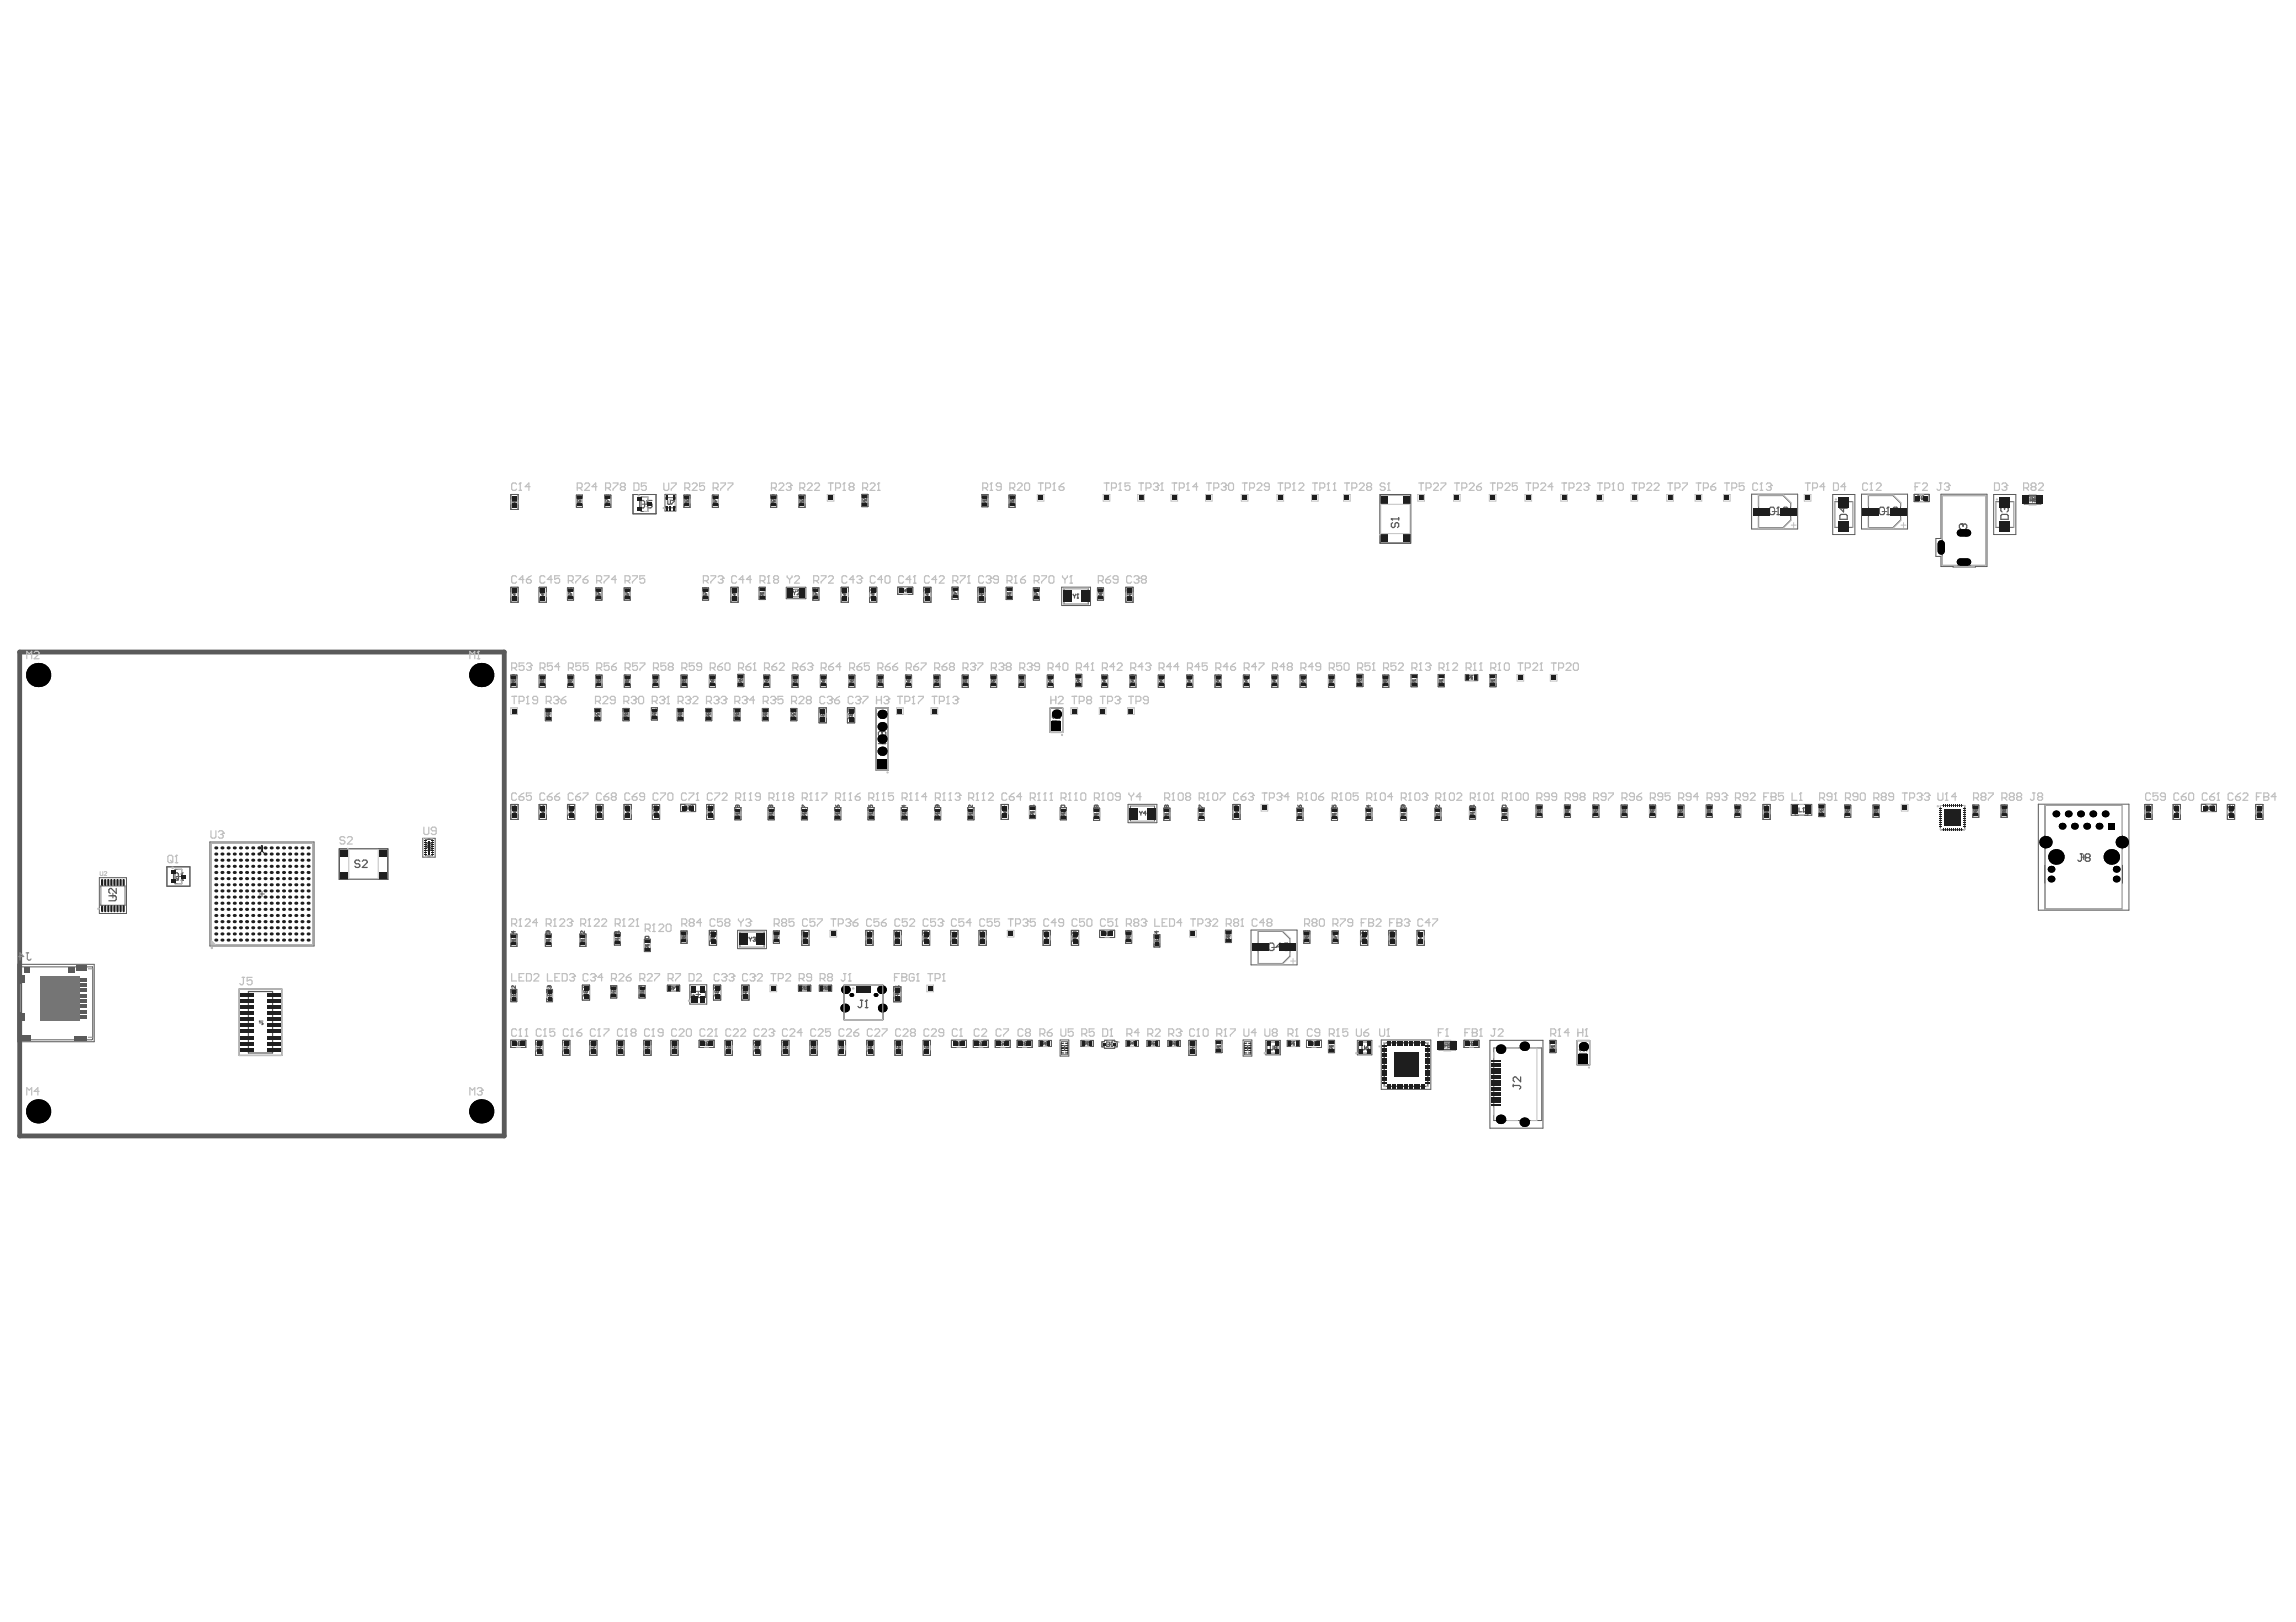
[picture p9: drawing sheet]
<svg xmlns="http://www.w3.org/2000/svg" width="297mm" height="210mm" viewBox="0 0 297 210" stroke-linecap="round" stroke-linejoin="round" font-family="sans-serif">
<g fill="none" stroke="#5a5a5a" stroke-width=".13">
<path d="M66.1 64h.9v1.9h-.9zM66.1 76h.9v1.9h-.9zM66.4 77h.3M66.4 65h.3M66.6 64.8v.3M66.6 76.8v.3M69.8 76h.9v1.9h-.9zM70.1 77h.3M70.2 76.8v.3M73.4 76.1h.8v1.6h-.8zM73.6 76.9h.4M73.8 76.7v.3"/>
<path d="M74.6 64.1h.8v1.6h-.8zM74.6 64.1v1.6M74.8 64.9h.3M75 64.7v.3M77.1 76.1h.8v1.6h-.8zM77.3 76.9h.3M77.5 76.7v.3M78.2 64.1h.8v1.6h-.8zM78.5 64.9h.3M78.6 64.7v.3M80.7 76.1h.8v1.6h-.8zM80.8 76.1v1.6"/>
<path d="M81 76.9h.3M81.1 76.7v.3M81.9 64h3v2.5h-3zM82.9 64.3h.9v1.9h-.9zM83.1 65.2h.6M83.4 64.9v.7M86 64h1.4v2.1h-1.4zM86.1 64.4h1.3v1.3h-1.3zM88.5 64.1h.8v1.6h-.8zM88.7 64.9h.3M88.9 64.7v.3M90.9 76.1h.8v1.6h-.8z"/>
<path d="M91.1 76.9h.3M91.3 76.7v.3M92.1 64.1h.8v1.6h-.8zM92.2 64.1v1.6M92.4 64.9h.3M92.5 64.7v.3M94.6 76h.9v1.9h-.9zM94.9 77h.3M95 76.8v.3M98.2 76h.8v1.6h-.8zM98.2 76v1.6M98.4 76.8h.4"/>
<path d="M98.6 76.6v.4M99.7 64.1h.8v1.6h-.8zM99.7 64.1v1.6M99.9 64.9h.3M100.1 64.7v.3M101.7 76h2.6v1.5h-2.6zM102 77.2h2M102 77.2v-.9h2v.9M103.4 64.1h.8v1.6h-.8zM103.6 64.9h.3M103.8 64.7v.3M105.1 76.1h.8v1.6h-.8z"/>
<path d="M105.2 76.1v1.6M105.4 76.9h.3M105.5 76.7v.3M108.8 76h1v1.9h-1zM109.1 77h.4M109.3 76.8v.3M111.5 64h.8v1.6h-.8zM111.5 64v1.6M111.7 64.8h.3M111.9 64.6v.3M112.5 76h.9v1.9h-.9zM112.8 77h.3"/>
<path d="M113 76.8v.3M116.1 76h2v.9h-2zM117 76.5h.3M117.1 76.3v.3M119.5 76h.9v1.9h-.9zM119.8 77h.3M120 76.8v.3M123.2 76h.8v1.6h-.8zM123.4 76.8h.3M123.6 76.6v.3M126.5 76h1v1.9h-1zM126.8 77h.3"/>
<path d="M127 76.8v.3M127 64h.8v1.6h-.8zM127 64v1.6M127.3 64.8h.3M127.4 64.6v.3M130.2 76h.8v1.6h-.8zM130.4 76.8h.3M130.5 64.1h.8v1.6h-.8zM130.6 76.6v.4M130.8 64.9h.3M130.9 64.7v.3M133.7 76.1h.8v1.6h-.8z"/>
<path d="M133.7 76.1v1.6M133.9 76.9h.3M134.1 76.7v.3M137.4 78.3v-2.3h3.7v2.3M137.4 78.4h3.7M137.6 76.2h3.2v2h-3.2zM142 76.1h.8v1.6h-.8zM142.2 76.9h.3M142.4 76.7v.3M145.7 76h.9v1.9h-.9zM146 77h.3M146.1 76.8v.3"/>
<path d="M178.5 64h4v6.3h-4zM226.6 63.9h6v4.6h-6zM227.5 64.1h3.2l1 1v2.2l-1 1h-3.2zM229.3 66.2h.6M229.6 65.9v.6M237.1 64h2.9v5.2h-2.9zM237.4 64.9h2.3v3.3h-2.3zM240.8 63.9h6v4.6h-6zM241.7 64.1h3.2l1 1v2.2l-1 1h-3.2zM243.5 66.2h.6M243.8 65.9v.6M247.6 64h2v.9h-2z"/>
<path d="M248.5 64.5h.3M248.6 64.3v.3M250.8 70.3h.7v1h-.7zM251.1 64h6v9.3h-6v-1.3h-.7v-2.3h.7zM251.3 64.1h5.6v9.1h-5.6zM253.6 68.7h1v.6h-1zM253.6 72.4h1v.6h-1zM257.9 64h2.9v5.2h-2.9zM258.2 64.9h2.3v3.3h-2.3zM261.9 64.1h2.1v1.1h-2.1zM261.9 64.2h2.1v1h-2.1zM261.9 65.2h2.1"/>
<path d="M262.6 64.7h.7M263 64.4v.6M66.1 87.4h.8v1.6h-.8zM66.1 87.4v1.6M66.3 88.2h.3M66.5 88v.3M69.8 87.4h.7v1.6h-.7zM70 88.2h.3M70.1 88v.3M70.5 91.7h.8v1.6h-.8zM70.6 91.7v1.6M70.8 92.5h.3"/>
<path d="M70.9 92.3v.3M73.4 87.4h.8v1.6h-.8zM73.4 87.4v1.6M73.7 88.2h.3M73.8 88v.3M76.9 91.7h.8v1.6h-.8zM76.9 91.7v1.6M77.1 87.4h.8v1.6h-.8zM77.1 87.4v1.6M77.2 92.5h.3M77.3 92.3v.3M77.3 88.2h.3"/>
<path d="M77.5 88v.3M80.6 91.7h.8v1.6h-.8zM80.8 87.4h.8v1.6h-.8zM80.8 92.5h.3M81 92.3v.3M81 88.2h.3M81.2 88v.3M84.3 91.6h.8v1.6h-.8zM84.3 91.6v1.6M84.4 87.4h.8v1.6h-.8zM84.4 87.4v1.6M84.5 92.4h.3"/>
<path d="M84.7 92.2v.3M84.7 88.2h.3M84.8 88v.3M87.6 91.7h.8v1.6h-.8zM87.9 92.5h.3M88 92.3v.3M88.1 87.4h.8v1.6h-.8zM88.3 88.2h.4M88.5 88v.3M91.3 91.7h.8v1.6h-.8zM91.3 91.7v1.6M91.5 92.5h.3"/>
<path d="M91.7 92.3v.3M91.8 87.4h.8v1.6h-.8zM91.8 87.4v1.6M92 88.2h.3M92.2 88v.3M95 91.7h.7v1.6h-.7zM95.2 92.5h.3M95.3 92.3v.3M95.4 87.3h.8v1.6h-.8zM95.7 88.1h.3M95.8 87.9v.3M98.6 91.7h.8v1.6h-.8z"/>
<path d="M98.6 91.7v1.6M98.8 87.4h.8v1.6h-.8zM98.8 87.4v1.6M98.9 92.5h.3M99 92.3v.3M99 88.2h.3M99.2 88v.3M102.3 91.7h.8v1.6h-.8zM102.5 87.4h.8v1.6h-.8zM102.5 92.5h.3M102.7 92.3v.3M102.7 88.2h.3"/>
<path d="M102.9 88v.3M106 91.6h.9v1.9h-.9zM106.1 87.4h.8v1.6h-.8zM106.1 87.4v1.6M106.3 92.6h.3M106.4 88.2h.3M106.4 92.4v.3M106.5 88v.3M109.6 91.6h1v1.9h-1zM109.8 87.4h.8v1.6h-.8zM109.9 92.6h.4M110 88.2h.4"/>
<path d="M110.1 92.4v.3M110.2 88v.3M113.5 87.4h.8v1.6h-.8zM113.5 87.4v1.6M113.7 88.2h.3M113.9 88v.3M117.1 87.4h.8v1.6h-.8zM117.4 88.2h.3M117.5 88v.3M120.8 87.4h.8v1.6h-.8zM120.8 87.4v1.6M121 88.2h.4"/>
<path d="M121.2 88v.3M124.5 87.4h.8v1.6h-.8zM124.7 88.2h.3M124.9 88v.3M128.1 87.4h.8v1.6h-.8zM128.2 87.4v1.6M128.4 88.2h.3M128.5 88v.3M131.8 87.4h.8v1.6h-.8zM131.8 87.4v1.6M132.1 88.2h.3M132.2 88v.3"/>
<path d="M135.5 87.4h.8v1.6h-.8zM135.7 88.2h.3M135.9 88v.3M139.2 87.3h.7v1.6h-.7zM139.2 87.3v1.6M139.4 88.1h.3M139.5 87.9v.3M142.5 87.4h.8v1.6h-.8zM142.7 88.2h.4M142.9 88v.3M146.2 87.4h.8v1.6h-.8zM146.2 87.4v1.6"/>
<path d="M146.4 88.2h.3M146.6 88v.3M149.8 87.4h.8v1.6h-.8zM150.1 88.2h.3M150.2 88v.3M153.5 87.4h.8v1.6h-.8zM153.5 87.4v1.6M153.8 88.2h.3M153.9 88v.3M157.2 87.4h.8v1.6h-.8zM157.4 88.2h.3M157.6 88v.3"/>
<path d="M160.9 87.4h.7v1.6h-.7zM160.9 87.4v1.6M161.1 88.2h.3M161.2 88v.3M164.5 87.4h.8v1.6h-.8zM164.8 88.2h.3M164.9 88v.3M168.2 87.4h.8v1.6h-.8zM168.2 87.4v1.6M168.4 88.2h.3M168.6 88v.3M171.9 87.4h.8v1.6h-.8z"/>
<path d="M172.1 88.2h.3M172.3 88v.3M175.5 87.3h.8v1.6h-.8zM175.5 87.3v1.6M175.8 88.1h.3M175.9 87.9v.3M178.9 87.4h.8v1.6h-.8zM179.1 88.2h.3M179.3 88v.3M182.5 87.3h.8v1.6h-.8zM182.6 87.3v1.6M182.8 88.1h.3"/>
<path d="M182.9 87.9v.3M186.1 87.3h.8v1.6h-.8zM186.3 88.1h.3M186.5 87.9v.3M189.6 87.3h1.6v.8h-1.6zM190.2 87.7h.3M190.4 87.5v.3M192.8 87.3h.7v1.6h-.7zM193 88.1h.3M193.2 87.9v.3M12.9 113.6h3.5v4.6h-3.5zM13 114.6h3.2v2.6h-3.2z"/>
<path d="M14.3 115.9h.6M14.6 115.6v.6M21.6 112.2h3v2.5h-3zM21.6 114.7h3M22.6 112.5h.9v1.9h-.9zM22.8 113.4h.6M23.1 113.1v.6M27.2 109h13.4v13.4h-13.4zM27.3 109.1h13.2v13.2h-13.2zM33.6 115.7h.6M33.9 115.4v.6M43.9 109.9h6.3v3.9h-6.3z"/>
<path d="M54.7 108.5h1.6v2.4h-1.6zM55 108.6h1v2.2h-1zM55.2 109.7h.6M55.5 109.4v.6M66.1 104.1h.9v1.9h-.9zM66.4 105.1h.3M66.6 104.9v.3M69.8 104.1h.9v1.9h-.9zM70.1 105.1h.3M70.2 104.9v.3M73.4 104.1h1v1.9h-1zM73.7 105.1h.4"/>
<path d="M73.9 104.9v.3M77.1 104.1h.9v1.9h-.9zM77.4 105.1h.3M77.6 104.9v.3M80.7 104.1h1v1.9h-1zM81.1 105.1h.3M81.2 104.9v.3M84.4 104.1h.9v1.9h-.9zM84.7 105.1h.3M84.9 104.9v.3M88.1 104.1h1.9v.9h-1.9zM88.9 104.6h.3"/>
<path d="M89 104.4v.3M91.4 104.1h.9v1.9h-.9zM91.7 105.1h.3M91.9 104.9v.3M95.1 104.5h.8v1.6h-.8zM95.1 104.5v1.6M95.3 105.3h.3M95.5 105.1v.4M99.4 104.5h.8v1.6h-.8zM99.4 104.5v1.6M99.6 105.3h.3M99.8 105.1v.4"/>
<path d="M103.7 104.5h.8v1.6h-.8zM103.7 104.5v1.6M103.9 105.3h.3M104.1 105.1v.4M108 104.5h.8v1.6h-.8zM108.2 105.3h.3M108.4 105.1v.4M112.3 104.5h.8v1.6h-.8zM112.5 105.3h.3M112.7 105.1v.4M116.6 104.5h.8v1.6h-.8zM116.8 105.3h.4"/>
<path d="M117 105.1v.4M120.9 104.5h.8v1.6h-.8zM120.9 104.5v1.6M121.1 105.3h.4M121.3 105.1v.4M125.2 104.5h.8v1.6h-.8zM125.2 104.5v1.6M125.4 105.3h.4M125.6 105.1v.4M129.5 104.1h1v1.9h-1zM129.8 105.1h.4M130 104.9v.3"/>
<path d="M133.2 104.3h.8v1.6h-.8zM133.4 105.1h.3M133.6 105v.3M137.2 104.5h.8v1.6h-.8zM137.4 105.3h.3M137.6 105.1v.4M141.5 104.6h.8v1.6h-.8zM141.7 105.4h.3M141.9 105.2v.3M145.9 106.5v-2.4h3.8v2.4M145.9 106.5h3.8M146.2 104.3h3.2v2h-3.2z"/>
<path d="M150.6 104.6h.8v1.6h-.8zM150.6 104.6v1.6M150.8 105.4h.3M151 105.2v.3M155 104.6h.8v1.6h-.8zM155 104.6v1.6M155.3 105.4h.3M155.4 105.2v.3M159.5 104.1h.9v1.9h-.9zM159.8 105.1h.3M160 104.9v.3M167.8 104.6h.8v1.6h-.8z"/>
<path d="M167.8 104.6v1.6M168 105.4h.3M168.2 105.2v.3M172.2 104.6h.8v1.6h-.8zM172.5 105.4h.3M172.6 105.2v.3M176.7 104.6h.8v1.6h-.8zM176.9 105.4h.4M177.1 105.2v.3M181.2 104.6h.8v1.6h-.8zM181.4 105.4h.3M181.6 105.2v.3"/>
<path d="M185.6 104.6h.8v1.6h-.8zM185.9 105.4h.3M186 105.2v.3M190.1 104.4h.8v1.6h-.8zM190.3 105.2h.4M190.5 105.1v.3M194.3 104.6h.7v1.6h-.7zM194.5 105.4h.3M194.6 105.2v.3M198.7 104.2h.8v1.6h-.8zM199 105h.3M199.1 104.8v.3"/>
<path d="M202.4 104.2h.8v1.6h-.8zM202.4 104.2v1.6M202.6 105h.3M202.8 104.8v.3M206.1 104.2h.8v1.6h-.8zM206.3 105h.3M206.5 104.8v.3M209.7 104.2h.8v1.6h-.8zM209.7 104.2v1.6M210 105h.3M210.1 104.8v.3M213.4 104.2h.8v1.6h-.8z"/>
<path d="M213.6 105h.4M213.8 104.8v.3M217.1 104.2h.8v1.6h-.8zM217.1 104.2v1.6M217.3 105h.3M217.5 104.8v.3M220.7 104.2h.8v1.6h-.8zM221 105h.3M221.1 104.8v.3M224.4 104.2h.8v1.6h-.8zM224.4 104.2v1.6M224.6 105h.4"/>
<path d="M224.8 104.8v.3M228.1 104.1h.9v1.9h-.9zM228.4 105.1h.3M228.6 104.9v.3M231.7 104.1h2.7v1.4h-2.7zM232.2 104.1v1.4M233.9 104.1v1.4M235.3 104.1h.8v1.6h-.8zM235.5 104.9h.3M235.7 104.7v.3M238.6 104.2h.8v1.6h-.8zM238.7 104.2v1.6"/>
<path d="M238.9 105h.3M239 104.8v.3M242.3 104.2h.8v1.6h-.8zM242.5 105h.4M242.7 104.8v.3M251 104.2h3.2v3.2h-3.2zM255.2 104.2h.8v1.6h-.8zM255.4 105h.4M255.6 104.8v.3M258.9 104.2h.8v1.6h-.8zM258.9 104.2v1.6M259.1 105h.3"/>
<path d="M259.3 104.8v.3M263.7 104.1h11.7v13.7h-11.7zM264.5 104.2h10.1v13.5h-10.1zM264.6 104.2v13.4h10v-13.4M269.2 110.9h.7M269.6 110.6v.6M277.5 104.1h.9v1.9h-.9zM277.8 105.1h.3M278 104.9v.3M281.1 104.1h1v1.9h-1zM281.5 105.1h.3M281.6 104.9v.3"/>
<path d="M284.8 104.1h1.9v.9h-1.9zM285.6 104.6h.3M285.8 104.4v.3M288.2 104.1h.9v1.9h-.9zM288.5 105.1h.3M288.6 104.9v.3M291.8 104.1h1v1.9h-1zM292.1 105.1h.4M292.3 104.9v.3M2.3 124.8h9.9v10h-9.9zM2.6 125.1h9.4v9.4l-.1 .1h-9.3zM33.5 132.4h.5v.2h-.1"/>
<path d="M34 132.1h-.5l.1 .2M66.1 120.9h.8v1.6h-.8zM66.1 134.6h1.9v1h-1.9zM66.1 128h.7l.1 1.6h-.8zM66.1 120.9v1.6M66.3 128.8h.3M66.3 121.7h.3M66.5 128.7v.3M66.5 121.5v.3M66.9 135.1h.3M67.1 134.9v.4M69.3 134.6h.9v2h-.9z"/>
<path d="M69.6 135.6h.3M69.8 135.4v.4M70.5 120.9h.8v1.6h-.8zM70.6 120.9v1.6M70.7 128h.8v1.6h-.8zM70.8 121.7h.3M70.9 128.8h.4M70.9 121.5v.3M71.1 128.7v.3M72.8 134.6h.9v2h-.9zM73.1 135.6h.3M73.3 135.4v.4"/>
<path d="M75 120.9h.8v1.6h-.8zM75 120.9v1.6M75.3 121.7h.3M75.3 127.5h1v1.9h-1zM75.4 121.5v.3M75.7 128.5h.3M75.8 128.3v.3M76.3 134.6h.9v2h-.9zM76.6 135.6h.3M76.8 135.4v.4M79 127.6h.8v1.6h-.8zM79 127.6v1.6"/>
<path d="M79.2 128.4h.3M79.4 128.2v.3M79.5 120.7h.8v1.6h-.8zM79.5 120.7v1.6M79.7 121.5h.3M79.8 134.6h.9v2h-.9zM79.9 121.4v.3M80.1 135.6h.3M80.3 135.4v.4M82.7 127.6h.8v1.6h-.8zM82.9 128.4h.3M83.1 128.2v.3"/>
<path d="M83.3 134.6h.9v2h-.9zM83.4 121.6h.8v1.5h-.8zM83.4 121.6v1.5M83.6 122.3h.3M83.6 135.6h.3M83.8 122.2v.3M83.8 135.4v.4M86.3 127.5h1.6v.8h-1.6zM86.8 134.6h.9v2h-.9zM87 127.9h.3M87.1 135.6h.3M87.1 127.7v.3"/>
<path d="M87.3 135.4v.4M88.1 120.5h.8v1.6h-.8zM88.3 121.3h.3M88.5 121.1v.3M89.2 127.4h2.2v2.5h-2.2zM89.4 128.3h1.9v.8h-1.9zM89.6 129.1v.3h.5v-.3M89.6 128.3v-.4h.3v.4M90 128.7h.7M90.3 128.4v.6M90.4 134.6h2v1h-2zM90.8 129.1v.3h.3v-.3"/>
<path d="M90.8 128.3v-.4h.3v.4M91.3 135.1h.3M91.4 134.9v.4M91.8 120.4h.9v1.9h-.9zM92.1 121.4h.3M92.2 121.2v.3M92.3 127.5h.9v1.9h-.9zM92.6 128.5h.3M92.8 128.3v.3M93.8 134.6h.9v2h-.9zM94.1 135.6h.3M94.3 135.4v.4"/>
<path d="M95.4 122.8v-2.4h3.8v2.4M95.4 122.8h3.8M95.7 120.6h3.2v2h-3.2zM96 127.5h.9v1.9h-.9zM96.3 128.5h.3M96.4 128.3v.3M97.5 134.6h.9v2h-.9zM97.8 135.6h.3M97.9 135.4v.4M100 120.5h.8v1.6h-.8zM100.1 120.5v1.6M100.3 121.3h.3"/>
<path d="M100.4 121.1v.3M101.1 134.6h1v2h-1zM101.4 135.6h.4M101.6 135.4v.4M103.3 127.5h1.6v.8h-1.6zM103.7 120.4h1v1.9h-1zM103.9 127.9h.4M104 121.4h.4M104.1 127.7v.3M104.2 121.2v.3M104.8 134.6h.9v2h-.9zM105.1 135.6h.3"/>
<path d="M105.3 135.4v.4M106 127.5h1.6v.8h-1.6zM106.6 127.9h.4M106.8 127.7v.3M108.5 134.6h.9v2h-.9zM108.8 135.6h.3M108.9 135.4v.4M112 120.4h1v1.9h-1zM112.1 134.6h1v2h-1zM112.3 121.4h.3M112.4 135.6h.3M112.5 121.2v.3"/>
<path d="M112.6 135.4v.4M115.6 127.7h1v1.9h-1zM115.7 120.4h.9v1.9h-.9zM115.8 134.6h.9v2h-.9zM115.9 128.7h.4M116 121.4h.3M116.1 135.6h.3M116.1 128.5v.3M116.2 121.2v.3M116.3 135.4v.4M119.3 120.4h1v1.9h-1zM119.4 134.6h1v2h-1z"/>
<path d="M119.7 121.4h.3M119.8 135.6h.3M119.8 121.2v.3M119.9 135.4v.4M123 120.4h.9v1.9h-.9zM123.1 134.6h1.9v1h-1.9zM123.3 121.4h.3M123.5 121.2v.3M123.9 135.1h.3M124.1 134.9v.4M125.9 134.6h2v1h-2zM126.7 120.4h.9v1.9h-.9z"/>
<path d="M126.7 135.1h.4M126.9 134.9v.4M127 121.4h.3M127.1 121.2v.3M128.8 134.6h1.9v1h-1.9zM129.6 135.1h.3M129.7 134.9v.4M131.6 134.6h1.9v1h-1.9zM132.4 135.1h.3M132.6 134.9v.4M134.4 134.6h1.6v.8h-1.6zM134.9 120.4h1v1.9h-1z"/>
<path d="M135.1 135h.3M135.2 134.9v.3M135.3 121.4h.3M135.4 121.2v.3M137.1 134.6h1.2v2.1h-1.2zM137.3 134.8h.8v1.7h-.8zM137.4 135.6h.6M137.7 135.3v.6M138.6 120.4h.9v1.9h-.9zM138.9 121.4h.3M139.1 121.2v.3M139.9 134.6h1.5v.8h-1.5z"/>
<path d="M140.5 135h.3M140.7 134.9v.3M142.3 120.4h1.9v.9h-1.9zM142.6 134.8v.7h.3M142.9 135.5v.2h1.3v-.2h.3M142.9 134.6h1.3M142.9 134.6v.2h-.3M143.1 120.9h.3M143.2 120.7v.3M143.3 135.1h.5M143.5 134.9v.5M144.2 134.6v.2h.3v.7"/>
<path d="M145.6 120.5h.8v1.6h-.8zM145.6 120.5v1.6M145.7 134.6h1.6v.8h-1.6zM145.8 121.3h.4M146 121.1v.3M146.3 135h.3M146.5 134.9v.3M148.4 134.6h1.6v.8h-1.6zM149 135h.3M149.2 134.9v.3M149.3 121h.8v1.5h-.8zM149.5 121.8h.3"/>
<path d="M149.7 121.6v.3M150 121v1.5M151.1 134.6h1.6v.8h-1.6zM151.7 135h.4M151.9 134.9v.3M153.8 134.6h.9v2h-.9zM154.1 135.6h.3M154.3 135.4v.4M157.3 134.6h.8v1.6h-.8zM157.3 134.6v1.6M157.5 135.4h.4M157.7 135.3v.3"/>
<path d="M158.5 120.4h.8v1.6h-.8zM158.5 120.4v1.6M158.8 121.2h.3M158.9 121v.3M160.8 134.6h1.2v2.1h-1.2zM161 134.8h.8v1.7h-.8zM161.1 135.6h.6M161.4 135.3v.6M161.8 120.4h6v4.5h-6zM162.8 120.5h3.1l1 1v2.2l-1 1h-3.1zM163.8 134.6h1.8v1.9h-1.8zM163.9 134.9h1.6v1.4h-1.6z"/>
<path d="M164.5 122.6h.6M164.8 122.3v.6M166.5 134.6h1.6v.8h-1.6zM167.2 135h.3M167.3 134.9v.3M168.7 120.5h.8v1.6h-.8zM168.9 121.3h.3M169 134.6h2v1h-2zM169.1 121.1v.3M169.8 135.1h.4M170 134.9v.4M171.9 134.6h.8v1.6h-.8z"/>
<path d="M172.1 135.4h.3M172.3 135.3v.3M172.3 120.5h.8v1.6h-.8zM172.3 120.5v1.6M172.6 121.3h.3M172.7 121.1v.3M175.6 134.6h1.9v1.9h-1.9zM175.8 134.9h1.5v1.4h-1.5zM176 120.4h.9v1.9h-.9zM176.3 121.4h.3M176.5 121.2v.3M178.7 134.6h6.4v6.4h-6.4z"/>
<path d="M179.1 134.9h5.6v5.7h-5.6zM179.7 120.4h.9v1.9h-.9zM180 121.4h.3M180.1 121.2v.3M183.3 120.4h1v1.9h-1zM183.7 121.4h.3M183.8 121.2v.3M186.2 134.8h2.1v1.1h-2.1zM186.2 134.8h2.1v1h-2.1zM186.9 135.3h.7M187.2 135v.6M189.4 134.6h1.9v1h-1.9z"/>
<path d="M190.2 135.1h.3M190.4 134.9v.4M192.8 134.6h6.8v11.4h-6.8zM193.3 135.6h6.2v9.4h-6.2zM200.5 134.6h.8v1.6h-.8zM200.5 134.6v1.6M200.7 135.4h.4M200.9 135.3v.3"/>
</g>
<g fill="none" stroke="#5a5a5a" stroke-width=".16">
<path d="M66.3 64.9h.1M66.3 64.9h.5M66.3 64.9l.1 .1M66.3 76.2l.2 .3M66.4 65.1l-.1 .1 .1 .3h.3l.1-.1-.1-.3M66.4 77.1l-.1 .1 .1 .3h.3l.1-.1-.1-.3M66.5 76.3l.1-.1 .2 .1-.1 .2h-.2zM66.5 64.3v.3l-.2-.3h.5M66.5 76.7v.3l-.2-.3h.5M66.8 64.8v.2M69.9 76.2v.3h.3l-.1-.2 .2-.1 .1 .1-.1 .2M70 77.1l-.1 .1 .1 .3h.3l.1-.1-.1-.3"/>
<path d="M70.2 76.7v.3l-.3-.3h.5M73.5 76.9v-.3l.5 .3M73.5 76.1l.3 .3M73.8 76.2l.1-.1 .1 .2-.2 .1zM73.8 77.4v-.4l-.3 .1v.3h.5M74 77l-.2 .2M74.9 64.1v.3l-.2-.2h.4M75 65.4l-.1-.4-.2 .1v.3h.4M75.1 64.6v.3l-.3-.3h-.1l.1 .3M75.1 65l-.1 .2M77.2 76.9v-.3l.5 .3M77.4 76.1v.3l-.2-.2h.5"/>
<path d="M77.5 77.4l-.1-.4-.2 .1v.3h.5M77.7 77l-.2 .2M78.3 64.9v-.3l.5 .3M78.6 64.2l-.1-.1-.2 .1 .1 .2 .2-.1M78.6 64.2l.1-.1 .1 .1-.1 .2-.1-.1M78.6 64.2v.1M78.7 65.4l-.1-.4-.3 .1v.3h.5M78.8 65l-.1 .2M80.9 76.9v-.3l.4 .3M80.9 76.1v.3h.2l-.1-.2 .3-.1v.1v.2M81.2 77.4l-.1-.4-.2 .1v.3h.4M81.3 77l-.1 .2"/>
<path d="M82.8 64.8h.4l.2 .1v.7l-.2 .1h-.4zM84.3 64.8h-.6v.4l.3-.1h.2l.1 .1v.4l-.1 .1h-.3l-.2-.1M86.4 64.8v.4l.1 .1 .2-.1v-.4M86.9 64.8h.3l-.3 .5M88.6 64.1v.3h.2l-.1-.2 .3-.1 .1 .1-.1 .2M88.9 65.4l-.1-.4-.2 .1v.3h.5M89.1 64.6v.3l-.4-.3h-.1l.1 .3M89.1 65l-.2 .2M91 76.9v-.3l.5 .3M91.1 76.1h.1M91.1 76.1l-.1 .1 .1 .2M91.1 76.1l.1 .1"/>
<path d="M91.2 76.2l.1-.1 .2 .1-.1 .2M91.2 76.2v.1M91.3 77.4l-.1-.4-.2 .1v.3h.5M91.5 77l-.2 .2M92.3 64.4v-.3l.4 .3M92.3 64.9v-.3l.4 .3M92.6 65.4l-.1-.4-.2 .1v.3h.4M92.7 65l-.1 .2M94.8 77.1l-.1 .1 .1 .3h.3l.1-.1-.1-.3M95 76.7v.3l-.3-.3h.5M95 76.2v.3l-.3-.2h.5M98.3 76.7h.1"/>
<path d="M98.3 76.7l.1 .1M98.3 76.7h.5M98.6 76.2l-.1-.1-.2 .1 .1 .2 .2-.1M98.6 76.2v-.1l.2 .1-.1 .2-.1-.1M98.6 76.2v.1M98.6 77.3v-.3h-.3v.3h.5M98.8 77l-.2 .1M98.8 76.6v.2M100 64.1h.1M100 64.1l-.2 .1 .1 .2M100 64.1v.1M100 64.2l.1-.1 .2 .1-.1 .2"/>
<path d="M100 64.2h.1M100.1 65.4l-.1-.4-.2 .1v.3h.5M100.3 65l-.2 .2M100.3 64.6v.3l-.3-.3h-.2l.1 .3M102.6 76.5l.2 .2M102.8 76.7v.3M103 76.5l-.2 .2M103.1 76.5h.1h.3l-.4 .5h.4M103.8 65.4l-.1-.4-.2 .1v.3h.4M103.9 64.1v.3l-.4-.3v.1v.2M103.9 64.6v.3l-.3-.3h-.1v.3M103.9 65l-.1 .2"/>
<path d="M105.3 76.9v-.3l.4 .3M105.6 77.4l-.1-.4-.2 .1v.3h.4M105.7 76.1v.3l-.4-.3v.1v.2M105.7 77l-.1 .2M109.1 77.1l-.1 .1 .1 .3 .4-.1-.1-.3M109.2 76.2h.1M109.2 76.2l-.2 .1 .1 .2M109.2 76.2l.1 .1M109.3 76.7v.3l-.3-.3h.5M109.3 76.3v-.1l.2 .1-.1 .2M109.3 76.3h.1M111.6 64.2h.1"/>
<path d="M111.6 64.2h.5M111.6 64.2l.1 .1M111.9 65.3l-.1-.4-.2 .1v.3h.5M112.1 64.9l-.2 .2M112.1 64.5v.3l-.3-.3h-.2l.1 .3M112.1 64.2v.1M112.7 76.3l.4-.1 .1 .2-.4 .1zM112.8 77.1l-.1 .1 .1 .3h.3l.1-.1-.1-.3M112.9 76.7v.3l-.2-.3h.5M116.9 76.3v-.1l-.3 .1 .1 .3h.2M117.4 76.4h-.3l.2-.2v.4M117.6 76.6h.1"/>
<path d="M117.7 76.2h.1M117.7 76.2l-.1 .1M117.7 76.2v.4M119.8 77.1l-.1 .1 .1 .3h.3l.1-.1-.1-.3M119.9 76.7v.3l-.2-.3h.5M120.2 76.2v.3l-.3-.3-.2 .1 .1 .2M123.3 76.2h.1M123.3 76.8v-.3l.4 .3M123.3 76.2h.4M123.3 76.2v.1M123.6 77.3l-.1-.3h-.2v.3h.4M123.7 77l-.1 .1"/>
<path d="M123.7 76.2v.1M126.8 77.1l-.1 .1 .1 .3 .4-.1-.1-.3M126.9 76.7h.1M126.9 76.7h-.2l.1 .3M126.9 76.2v.3l-.2-.1 .1-.2h.3l.1 .1-.1 .2M126.9 76.7h.1h.2l-.1 .3M126.9 76.7v.1M127.1 64.7h.1M127.1 64.7l.1 .1M127.1 64.7h.5M127.4 64.1l-.1 .3-.2-.1 .1-.2h.3l.1 .1-.1 .2M127.4 65.3v-.3h-.3v.3h.5"/>
<path d="M127.6 65l-.2 .1M127.6 64.6v.2M130.3 76.7h.1M130.3 76.7h.5M130.3 76.7l.1 .1M130.3 76.1l.2 .3M130.5 76.2l.2-.1 .1 .2-.3 .1zM130.6 77.3l-.1-.3h-.2v.3h.5M130.6 64.2l.4-.1 .1 .2-.4 .1zM130.8 77l-.2 .1M130.8 76.6v.2M131 65.4l-.1-.4-.3 .1v.3h.5"/>
<path d="M131.1 64.6v.3l-.3-.3h-.2l.1 .3M131.1 65l-.1 .2M133.8 76.9v-.3l.5 .3M133.8 76.2l.4-.1 .1 .2-.4 .1zM134.1 77.4l-.1-.4-.2 .1v.3h.5M134.3 77l-.2 .2M138.8 76.9l.2 .2M139 77.1v.3M139.2 76.9l-.2 .2M139.4 77.4h.1M139.4 76.9h.1M139.4 76.9v.1"/>
<path d="M139.4 76.9v.5M142.1 76.6l.2 .3M142.3 76.6h.2l.1 .2-.3 .1zM142.3 76.1l-.1 .3-.1-.1 .1-.2h.3l.1 .1-.1 .2M142.4 77.4l-.1-.4-.2 .1v.3h.5M142.6 77l-.2 .2M145.9 77.1l-.1 .1 .1 .3h.3l.1-.1-.1-.3M146 76.7h.1M146 76.7h-.2l.1 .3M146.1 76.3l-.1-.1-.2 .1 .1 .2 .2-.1M146.1 76.3l.1-.1 .1 .1-.1 .2-.1-.1M146.1 76.7h.1h.1l-.1 .3"/>
<path d="M146.1 76.3v.1M146.1 76.7v.1M178.5 64h4v6.3h-4zM180 67.2h.1M180 67.2h1M180 67.2l.2 .1M180.2 67.6l-.2 .2v.3l.2 .2h.1l.2-.2v-.3l.1-.2h.2l.2 .2v.3l-.2 .2M181 67v.3M229.6 65.8l-.2-.2h-.3l-.2 .2v.6l.2 .2h.3l.2-.2M229.9 66.6h.3M230 65.6h.1M230 65.6l-.1 .2"/>
<path d="M230 65.6v1M230.7 65.8l.1-.2h.4l.1 .2v.2M231 66.1h.2M231.2 66.1l.1 .2v.1l-.1 .2h-.4l-.1-.2M231.3 66h.1M231.3 66l-.1 .1M238 66.7l.2-.1h.6l.2 .1v.5h-1zM238.5 65.6v.7l-.5-.5h1M243.8 65.8l-.2-.2h-.3l-.2 .2v.6l.2 .2h.3l.2-.2M244.1 66.6h.3M244.3 65.6h.1M244.3 65.6v1"/>
<path d="M244.3 65.6l-.2 .2M244.9 65.8l.2-.2h.3l.1 .2v.2l-.6 .6h.6M248.1 64.4h.2M248.4 64.2h-.3v.4M248.6 64.2h.1h.2l-.3 .4h.3M253.5 68.8v.3M253.5 68.9h.8l.1 .2v.1l-.1 .2M253.8 67.8h.1M253.8 67.8h-.2l-.1 .2v.3l.1 .1M253.8 67.8l.2 .2M254 68l.1-.2h.2l.1 .2v.3l-.1 .1M254 68v.1"/>
<path d="M258.9 66.7l.1-.1h.6l.2 .1v.5h-.9zM259.2 65.6h.1M259.2 65.6h-.2l-.1 .2v.3l.1 .2M259.2 65.6l.1 .2M259.3 65.8l.2-.2h.1l.2 .2v.3l-.2 .2M259.3 65.8v.1M262.6 64.8h.3l.1-.3-.4-.1v.5M262.8 64.8l.2 .1M263.2 64.7l-.1 .1 .1 .1 .2-.1v-.1M263.2 64.7l-.1-.1 .1-.2 .2 .1v.2M263.2 64.7h.2M263.6 64.5l.1-.1 .2 .1-.3 .4h.3"/>
<path d="M66.2 87.9v.3h.2v-.2v-.1h.3l-.1 .3M66.4 87.4h.1M66.4 87.4l-.2 .1 .1 .2M66.4 87.4v.1M66.4 87.5l.1-.1 .2 .1-.1 .2M66.4 87.5h.1M66.5 88.7l-.1-.4-.2 .1v.3h.5M66.7 88.3l-.2 .2M69.9 87.9v.3h.2l-.1-.2 .1-.1h.2v.3M70.1 87.4v.3l-.2-.2h.4M70.2 88.7l-.1-.4-.2 .1v.3h.4M70.3 88.3l-.1 .2"/>
<path d="M70.7 91.7l.2 .3M70.8 92.2h.1M70.8 92.2l-.1 .1v.2M70.8 92.2l.1 .1M70.9 92.3l.1-.1 .1 .1v.2M70.9 91.8l.2-.1v.2l-.2 .1zM70.9 92.3h.1M71 93l-.1-.3h-.2v.3h.4M71.1 92.7l-.1 .1M73.5 87.9v.3h.3l-.1-.2 .1-.1h.2l-.1 .3M73.5 87.4v.3h.3l-.1-.2 .1-.1 .2 .1-.1 .2M73.9 88.7l-.1-.4-.3 .1v.3h.5"/>
<path d="M74 88.3l-.1 .2M77.2 87.9v.3h.2v-.2v-.1h.3l-.1 .3M77.2 87.4l.2 .3M77.3 91.7l-.1 .3-.2-.1 .1-.2h.3l.1 .1-.1 .2M77.4 93l-.1-.3h-.3v.3h.5M77.4 87.5l.2-.1 .1 .2-.3 .1zM77.5 92.2v.3l-.3-.3-.2 .1 .1 .2M77.5 92.7l-.1 .1M77.5 88.7l-.1-.4-.2 .1v.3h.5M77.7 88.3l-.2 .2M80.7 91.8l.4-.1 .1 .2-.4 .1zM80.9 92.2h.1"/>
<path d="M80.9 92.2l-.2 .1 .1 .2M80.9 92.2v.1M80.9 87.9v.3h.2l-.1-.2 .1-.1h.2v.3M80.9 87.7v-.3l.4 .3M80.9 92.3l.1-.1 .2 .1-.1 .2M80.9 92.3h.1M81 93l-.1-.3h-.2v.3h.5M81.2 92.7l-.2 .1M81.2 88.7l-.1-.4-.2 .1v.3h.4M81.3 88.3l-.1 .2M84.4 91.8h.1M84.4 91.8h.5"/>
<path d="M84.4 91.8l.1 .1M84.5 92.1h.1M84.5 92.1l-.1 .1 .1 .2M84.5 92.1l.1 .1M84.5 87.9v.3h.3l-.1-.2 .1-.1h.2l-.1 .3M84.6 92.2l.1-.1 .2 .1-.1 .2M84.6 92.2h.1M84.7 92.9l-.1-.3h-.2v.3h.5M84.8 87.5l-.1-.1-.2 .1 .1 .2 .2-.1M84.8 87.5l.1-.1 .1 .1-.1 .2-.1-.1M84.8 87.5v.1M84.9 92.6l-.2 .1"/>
<path d="M84.9 91.8v.1M84.9 88.7l-.1-.4-.3 .1v.3h.5M85 88.3l-.1 .2M87.9 92.2h.1M87.9 92.2l-.2 .1 .1 .2M87.9 92.2l.1 .1M88 92.3v-.1l.2 .1-.1 .2M88 92.3h.1M88 93v-.3h-.3v.3h.5M88.2 91.7v.3l-.3-.3-.2 .1 .1 .2M88.2 92.7l-.2 .1M88.2 87.9v.3h.2v-.2v-.1h.3l-.1 .3"/>
<path d="M88.4 87.4v.3l-.2-.1 .1-.2h.3l.1 .1-.1 .2M88.5 88.7l-.1-.4-.2 .1v.3h.5M88.7 88.3l-.2 .2M91.6 92.2h.1M91.6 91.7h.1M91.6 92.2l-.2 .1 .1 .2M91.6 91.7l-.2 .1 .1 .2M91.6 92.2v.1M91.6 91.7v.1M91.6 92.3l.1-.1 .2 .1-.1 .2M91.6 91.8l.1-.1 .2 .1-.1 .2M91.6 91.8v.1"/>
<path d="M91.6 92.3h.1M91.7 93l-.1-.3h-.2v.3h.5M91.9 92.7l-.2 .1M91.9 87.5l.4-.1 .1 .2-.4 .1zM91.9 87.9l.2 .3M92.2 88.7l-.1-.4-.2 .1v.3h.5M92.2 87.9h.2l-.1 .3h-.2zM92.4 88.3l-.2 .2M95.2 92.2h.1M95.2 92.2l-.1 .1v.2M95.2 92.2l.1 .1M95.3 92.3l.1-.1 .1 .1v.2"/>
<path d="M95.3 91.7v.3l-.2-.2h.4M95.3 92.3h.1M95.4 93l-.1-.3h-.2v.3h.4M95.5 92.7l-.1 .1M95.5 87.5h.1M95.5 87.8l.3 .3M95.5 87.5h.5M95.5 87.5l.1 .1M95.8 87.8h.1l.1 .2-.2 .1zM95.9 88.6l-.1-.4-.3 .1v.3h.5M96 88.2l-.1 .2M96 87.4v.2"/>
<path d="M98.7 91.7v.3h.3l-.1-.1 .1-.2 .2 .1-.1 .2M98.9 92.2h.1M98.9 92.2l-.2 .1 .1 .2M98.9 92.2l.1 .1M98.9 87.9l.2 .3M99 92.3l.1-.1 .1 .1-.1 .2M99 92.3h.1M99.1 93l-.1-.3h-.3v.3h.5M99.1 87.9h.2l.1 .2-.3 .1zM99.2 92.7l-.1 .1M99.2 88.7l-.1-.4-.2 .1v.3h.5M99.4 87.4v.3l-.3-.3-.2 .1 .1 .2"/>
<path d="M99.4 88.3l-.2 .2M102.6 87.9l.2 .3M102.6 91.8v-.1l-.2 .1 .1 .2 .1-.1M102.6 91.8l.1-.1 .2 .1-.1 .2-.2-.1M102.6 91.8v.1M102.7 93l-.1-.3h-.2v.3h.5M102.7 87.4h.1M102.7 87.4l-.1 .1v.2M102.7 87.4l.1 .1M102.8 87.9h.2v.2l-.2 .1zM102.8 87.5l.1-.1 .1 .1v.2M102.8 87.5h.1"/>
<path d="M102.9 92.2v.3l-.3-.3-.2 .1 .1 .2M102.9 92.7l-.2 .1M102.9 88.7l-.1-.4-.2 .1v.3h.4M103 88.3l-.1 .2M106.2 91.8l.2 .3M106.2 87.9l.3 .3M106.2 92.7v.1v.3l.4-.1v-.3M106.3 92.3h.1M106.3 92.3h-.1v.3M106.4 91.9l.2-.1v.2l-.2 .1zM106.4 92.3h.1h.1v.3M106.4 92.3v.1"/>
<path d="M106.5 87.9h.1l.1 .2-.2 .1zM106.5 87.4v.3l-.3-.2h.5M106.6 88.7l-.1-.4-.3 .1v.3h.5M106.7 88.3l-.1 .2M109.8 92.1v-.3l.5 .3M109.9 92.7l-.1 .1 .1 .3h.3l.1-.1-.1-.3M109.9 87.4v.3h.2v-.2v-.1l.3 .1-.1 .2M109.9 87.9l.2 .3M110 92.3h.1M110 92.3h-.2l.1 .3M110.1 92.3h.2l-.1 .3M110.1 92.3v.1"/>
<path d="M110.1 87.9h.2l.1 .2-.3 .1zM110.2 88.7l-.1-.4-.2 .1v.3h.5M110.4 88.3l-.2 .2M113.3 91.6h1.6M113.3 91.7v7.9h1.6v-7.9M113.6 87.9l.2 .3M113.6 87.4l.2 .3M113.6 96.2h1M113.6 95.6h1M113.8 87.9h.2l.1 .2-.3 .1zM113.8 87.5l.2-.1 .1 .2-.3 .1zM113.9 88.7l-.1-.4-.2 .1v.3h.5"/>
<path d="M114 94.6h.1M114 94.6h-.2l-.2 .2v.3l.2 .2M114 94.6l.1 .2M114.1 88.3l-.2 .2M114.1 94.8l.2-.2h.1l.2 .2v.3l-.2 .2M114.1 94.8v.2M114.1 95.6v.6M114.9 91.7h.1M117.2 87.7v-.3l.5 .3M117.2 87.9l.3 .3M117.5 87.9h.1l.1 .2-.2 .1zM117.6 88.7l-.1-.4-.3 .1v.3h.5"/>
<path d="M117.7 88.3l-.1 .2M120.9 87.9l.3 .3M121.2 87.5l-.1-.1-.2 .1 .1 .2 .2-.1M121.2 87.5v-.1l.2 .1-.1 .2-.1-.1M121.2 87.5v.1M121.2 88.7v-.4l-.3 .1v.3h.5M121.2 87.9h.2l-.1 .3h-.1zM121.4 88.3l-.2 .2M124.6 87.7v-.3l.5 .3M124.7 87.9h.1M124.7 87.9h-.1l.1 .3M124.8 87.9h.1h.2l-.1 .3"/>
<path d="M124.8 87.9v.1M124.9 88.7l-.1-.4-.2 .1v.3h.5M125.1 88.3l-.2 .2M128.4 87.9h.1M128.4 87.9h-.1v.3M128.5 87.9h.1h.1v.3M128.5 87.5l-.1-.1-.1 .1v.2l.2-.1M128.5 87.5l.1-.1 .1 .1v.2l-.2-.1M128.5 87.5v.1M128.5 87.9v.1M128.6 88.7l-.1-.4-.2 .1v.3h.4M128.7 88.3l-.1 .2"/>
<path d="M132.1 87.9h.1M132.1 87.9h-.2l.1 .3M132.2 87.9h.2l-.1 .3M132.2 87.4l-.1 .3-.2-.1 .1-.2h.3l.1 .1-.1 .2M132.2 87.9v.1M132.2 88.7v-.4l-.3 .1v.3h.5M132.4 88.3l-.2 .2M135.6 87.5l.4-.1 .1 .2-.4 .1zM135.8 87.9v.3l-.2-.3h.5M135.9 91.6h1.6v3.2h-1.6zM135.9 88.7l-.1-.4-.2 .1v.3h.5M136.1 88.3l-.2 .2"/>
<path d="M136.2 93.9h.9M136.2 93.3h.9M136.6 93.3v.6M137.1 92.3v.7l-.6-.7h-.2l-.1 .2v.3l.1 .2M139.3 87.5h.1M139.3 87.5h.4M139.3 87.5v.1M139.5 87.8v.3l-.2-.3h.4M139.6 88.6l-.1-.4-.2 .1v.3h.4M139.7 88.2l-.1 .2M139.7 87.4v.2M142.9 87.9v.3l-.3-.3h.5"/>
<path d="M142.9 88.7v-.4l-.3 .1v.3h.5M143.1 87.4v.3l-.4-.3-.1 .1 .1 .2M143.1 88.3l-.2 .2M146.4 87.4h.1M146.4 87.4l-.1 .1 .1 .2M146.4 87.4l.1 .1M146.5 87.5l.1-.1 .2 .1-.1 .2M146.5 87.9v.3l-.2-.3h.5M146.5 87.5h.1M146.6 88.7l-.1-.4-.2 .1v.3h.5M146.8 88.3l-.2 .2M150.2 87.4v.3l-.2-.2h.4"/>
<path d="M150.2 87.9v.3l-.2-.3h.4M150.3 88.7l-.1-.4-.2 .1v.3h.4M150.4 88.3l-.1 .2M153.6 87.4v.3h.3l-.1-.2 .1-.1 .2 .1-.1 .2M153.9 87.9v.3l-.3-.3h.5M153.9 88.7v-.4l-.3 .1v.3h.5M154.1 88.3l-.2 .2M157.3 87.4l.2 .3M157.5 87.5l.2-.1 .1 .2-.3 .1zM157.5 87.9v.3l-.2-.3h.5M157.6 88.7l-.1-.4-.2 .1v.3h.5M157.8 88.3l-.2 .2"/>
<path d="M161 87.7v-.3l.4 .3M161.2 87.9v.3l-.2-.3h.4M161.3 88.7l-.1-.4-.2 .1v.3h.4M161.4 88.3l-.1 .2M164.9 87.5l-.1-.1-.2 .1 .1 .2 .2-.1M164.9 87.5v-.1l.2 .1-.1 .2-.1-.1M164.9 87.9v.3l-.3-.3h.5M164.9 87.5v.1M164.9 88.7v-.4l-.3 .1v.3h.5M165.1 88.3l-.2 .2M168.5 87.4v.3l-.2-.1 .1-.2h.3l.1 .1-.1 .2M168.5 87.9v.3l-.2-.3h.5"/>
<path d="M168.6 88.7l-.1-.4-.2 .1v.3h.5M168.8 88.3l-.2 .2M172 87.9v.3h.2l-.1-.3h.3v.3M172 87.5l.4-.1v.2l-.3 .1zM172.3 88.7l-.1-.4-.2 .1v.3h.4M172.4 88.3l-.1 .2M175.6 87.5h.1M175.6 87.8v.3h.3l-.1-.3h.2h.1l-.1 .3M175.6 87.5h.5M175.6 87.5l.1 .1M176 88.6l-.1-.4-.3 .1v.3h.5M176.1 88.2l-.1 .2"/>
<path d="M176.1 87.4v.2M179 87.9v.3h.2v-.2v-.1h.3l-.1 .3M179.3 88.7l-.1-.4-.2 .1v.3h.5M179.5 87.4v.3l-.4-.3-.1 .1 .1 .2M179.5 88.3l-.2 .2M182.7 88h.1M182.7 88v.1M182.7 88h.4M182.8 87.4h.1M182.8 87.4l-.1 .1v.2M182.8 87.4l.1 .1M182.9 87.5l.1-.1 .1 .1v.2"/>
<path d="M182.9 87.5h.1M183 88.6l-.1-.3h-.2v.3h.4M183.1 88.3l-.1 .1M183.1 87.9v.2M186.2 88h.1M186.2 88h.4M186.2 88v.1M186.5 88.6l-.1-.3h-.2v.3h.4M186.6 87.4v.3l-.3-.3-.1 .1v.2M186.6 88.3l-.1 .1M186.6 87.9v.2M189.9 87.7h.2l.1-.2-.3-.1v.5"/>
<path d="M190 87.7l.2 .2M190.4 87.9h.1M190.4 87.4h.1M190.4 87.4v.1M190.4 87.4v.5M190.8 87.9h.1M190.8 87.4h.1M190.8 87.4v.5M190.8 87.4v.1M192.9 88h.1M192.9 87.5l.4-.1v.2l-.4 .1zM192.9 88v.1"/>
<path d="M192.9 88h.4M193.2 88.6l-.1-.3h-.2v.3h.4M193.3 88.3l-.1 .1M193.3 87.9v.2M14.1 115.9h.8l.1 .2v.3l-.1 .2h-.8M15 115v.6l-.6-.6h-.2l-.1 .1v.4l.1 .1M22.5 113.1l.1-.1h.3l.2 .1v.6l-.2 .2h-.3l-.1-.2zM22.8 113.6l.3 .3M23.4 113.9h.3M23.6 113h.1M23.6 113v.9M23.6 113l-.2 .1"/>
<path d="M43.9 109.9h6.3v3.9h-6.3zM46.6 111.5l-.2-.2h-.3l-.2 .2v.1l.2 .2h.3l.2 .1v.2l-.2 .2h-.3l-.2-.2M46.9 111.5l.1-.2h.3l.2 .2v.1l-.6 .7h.6M55.2 109.7h.5l.1 .1-.1 .3h-.5M55.5 109.1v.3l-.1 .1-.2-.1 .1-.3h.4l.1 .1-.1 .3M66.3 104.3v.3h.2l-.1-.2 .3-.1 .1 .1-.1 .2M66.3 104.8l.2 .3M66.4 105.2l-.1 .1 .1 .3h.3l.1-.1-.1-.3M66.5 104.9l.2-.1 .1 .2-.3 .1zM69.9 104.8l.3 .3M69.9 104.3l.3 .3M70 105.2l-.1 .1 .1 .3 .4-.1-.1-.3"/>
<path d="M70.2 104.4l.1-.1 .1 .2-.2 .1zM70.2 104.9l.1-.1 .1 .2-.2 .1zM73.6 104.6v-.3l.5 .3M73.6 104.8l.2 .3M73.7 105.2l-.1 .1 .1 .3h.3l.1-.1-.1-.3M73.8 104.9l.2-.1 .1 .2-.3 .1zM77.3 104.8l.2 .3M77.3 105.2v.1v.3h.4v-.1v-.3M77.5 104.9l.2-.1v.2l-.2 .1zM77.5 104.4l-.1-.1-.1 .1v.2l.2-.1M77.5 104.4l.1-.1 .1 .1v.2l-.2-.1M77.5 104.4v.1"/>
<path d="M80.9 104.8l.3 .3M81 105.2l-.1 .1 .1 .3h.3l.1-.1-.1-.3M81.2 104.9l.1-.1 .1 .2-.2 .1zM81.2 104.3l-.1 .3-.2-.1 .1-.2h.3l.1 .1-.1 .2M84.6 105.1v-.3l.5 .3M84.6 104.4l.4-.1 .1 .2-.4 .1zM84.7 105.2l-.1 .1 .1 .3 .4-.1-.1-.3M88.8 104.4v-.1l-.3 .1v.3l.1 .1 .2-.1M89 104.3h.3l-.3 .5M89.5 104.8h.1M89.6 104.3h.1M89.6 104.3l-.1 .1"/>
<path d="M89.6 104.3v.5M91.6 105.1v-.3l.5 .3M91.7 105.2l-.1 .1 .1 .3 .4-.1-.1-.3M92.1 104.3v.3l-.3-.3-.2 .1 .1 .2M95.2 105.2h.1M95.2 104.8h.1M95.2 105.2h.5M95.2 105.2l.1 .1M95.2 104.8h.5M95.2 104.8l.1 .1M95.4 104.2v.2l-.1 .1-.1-.1 .1-.2h.3l.1 .1-.1 .2M95.5 105.8l-.1-.3-.2 .1v.2h.5"/>
<path d="M95.7 105.5l-.2 .1M95.7 104.8v.1M95.7 105.2v.1M99.5 105.2h.1M99.5 104.8h.1M99.5 105.2h.5M99.5 104.8h.5M99.5 105.2l.1 .1M99.5 104.8l.1 .1M99.7 104.3l-.1-.1-.1 .1 .1 .2 .1-.1M99.7 104.3l.1-.1 .2 .1-.1 .2-.2-.1M99.7 104.3v.1"/>
<path d="M99.8 105.8l-.1-.3-.2 .1v.2h.5M100 105.5l-.2 .1M100 104.8v.1M100 105.2v.1M103.8 105.2h.1M103.8 104.8h.1M103.8 104.5v-.3l.5 .3M103.8 105.2h.5M103.8 104.8h.5M103.8 105.2l.1 .1M103.8 104.8l.1 .1M104.1 105.8l-.1-.3-.2 .1v.2h.5"/>
<path d="M104.3 105.5l-.2 .1M104.3 104.8v.1M104.3 105.2v.1M108.1 105.2h.1M108.1 104.8h.1M108.1 105.2h.5M108.1 104.8h.5M108.1 105.2l.1 .1M108.1 104.8l.1 .1M108.1 104.2l.2 .3M108.3 104.3l.2-.1 .1 .2-.3 .1zM108.4 105.8l-.1-.3-.2 .1v.2h.5"/>
<path d="M108.6 105.5l-.2 .1M108.6 104.8v.1M108.6 105.2v.1M112.4 105.2h.1M112.4 104.8h.1M112.4 105.2h.5M112.4 104.8h.5M112.4 104.2v.3h.2v-.2l.2-.1 .1 .1-.1 .2M112.4 104.8l.1 .1M112.4 105.2l.1 .1M112.7 105.8l-.1-.3-.2 .1v.2h.5M112.9 105.5l-.2 .1"/>
<path d="M112.9 104.8v.1M112.9 105.2v.1M116.7 105.2h.1M116.7 104.8h.1M116.7 105.2h.5M116.7 104.8h.5M116.7 105.2l.1 .1M116.7 104.8l.1 .1M116.9 104.2v.3l-.2-.2h.5M117 105.8l-.1-.3-.2 .1v.2h.5M117.2 105.5l-.2 .1M117.2 104.8v.1"/>
<path d="M117.2 105.2v.1M121 105.2h.1M121 104.8h.1M121 105.2h.5M121 104.8h.5M121 105.2l.1 .1M121 104.8l.1 .1M121.2 104.2h.1M121.2 104.2l-.2 .1 .1 .2M121.2 104.2l.1 .1M121.3 104.3v-.1l.2 .1-.1 .2M121.3 104.3v.1"/>
<path d="M121.3 105.8v-.3l-.3 .1v.2h.5M121.5 105.5l-.2 .1M121.5 104.8v.1M121.5 105.2v.1M125.3 105.2h.1M125.3 104.8h.1M125.3 105.2h.5M125.3 104.8h.5M125.3 105.2l.1 .1M125.3 104.8l.1 .1M125.6 105.8v-.3l-.3 .1v.2h.5M125.8 104.2v.3l-.3-.3-.2 .1 .1 .2"/>
<path d="M125.8 105.5l-.2 .1M125.8 104.8v.1M125.8 105.2v.1M129.7 104.8l.3 .3M129.8 105.2l-.1 .1 .1 .3h.3l.1-.1-.1-.3M130 104.9l.1-.1 .1 .2-.2 .1zM130 104.3v.3l-.3-.2h.5M133.3 105.1h.1M133.3 104.7h.1M133.3 104.3h.1M133.3 105.1h.5M133.3 104.7h.5"/>
<path d="M133.3 104.3h.5M133.3 105.1l.1 .1M133.3 104.7l.1 .1M133.3 104.3l.1 .1M133.6 105.6l-.1-.3-.2 .1v.2h.5M133.8 105.3l-.2 .2M133.8 104.2v.2M133.8 104.6v.2M133.8 105v.2M137.3 105.2h.1M137.3 104.8h.1M137.3 105.2h.5"/>
<path d="M137.3 104.8h.5M137.3 104.3l.4-.1 .1 .2-.4 .1zM137.3 105.2l.1 .1M137.3 104.8l.1 .1M137.6 105.8l-.1-.3-.2 .1v.2h.5M137.8 105.5l-.2 .1M137.8 104.8v.1M137.8 105.2v.1M141.6 105.3h.1M141.6 105.3h.5M141.6 104.8l.4-.1 .1 .2-.4 .1zM141.6 105.3l.1 .1"/>
<path d="M141.8 104.2l-.1 .3-.1-.1 .1-.2h.3l.1 .1-.1 .2M141.9 105.9l-.1-.3h-.2v.3h.5M142.1 105.6l-.2 .1M142.1 105.2v.2M147.4 105l.2 .2M147.6 105.2v.3M147.8 105l-.2 .2M148.3 105.2h-.4l.3-.2v.5M150.7 105.3h.1M150.7 105.3h.4M150.7 104.8l.4-.1v.2l-.3 .1zM150.7 105.3l.1 .1"/>
<path d="M150.9 104.3l-.1-.1-.1 .1 .1 .2 .1-.1M150.9 104.3l.1-.1 .1 .1v.2l-.2-.1M150.9 104.3v.1M151 105.9l-.1-.3h-.2v.3h.4M151.1 105.6l-.1 .1M151.1 105.2v.2M155.1 105.3h.1M155.1 104.5v-.3l.5 .3M155.1 104.8l.4-.1 .1 .2-.4 .1zM155.1 105.3l.1 .1M155.1 105.3h.5M155.5 105.9l-.1-.3h-.3v.3h.5"/>
<path d="M155.6 105.6l-.1 .1M155.6 105.2v.2M159.7 104.8l.2 .3M159.8 105.2l-.1 .1 .1 .3h.3l.1-.1-.1-.3M159.8 104.3h.1M159.8 104.3l-.1 .1 .1 .2M159.8 104.3l.1 .1M159.9 104.9l.2-.1 .1 .2-.3 .1zM159.9 104.4l.1-.1 .2 .1-.1 .2M159.9 104.4v.1M167.9 105.3h.1M167.9 105.3h.5"/>
<path d="M167.9 104.8l.4-.1 .1 .2-.4 .1zM167.9 105.3l.1 .1M167.9 104.2l.2 .3M168.2 104.2l.2 .1-.1 .2h-.2zM168.2 105.9l-.1-.3h-.2v.3h.5M168.4 105.6l-.2 .1M168.4 105.2v.2M172.4 105.3h.1M172.4 104.2v.3h.2l-.1-.1 .1-.2 .2 .1v.2M172.4 105.3h.4M172.4 104.8l.4-.1v.2l-.4 .1zM172.4 105.3v.1"/>
<path d="M172.7 105.9l-.1-.3h-.2v.3h.4M172.8 105.6l-.1 .1M172.8 105.2v.2M176.8 105.3h.1M176.8 105.3h.5M176.8 105.3l.1 .1M176.9 104.7h.3l.1 .2-.4 .1-.1-.1zM177.1 104.2v.3l-.3-.2h.5M177.1 105.9v-.3h-.3v.3h.5M177.3 105.6l-.2 .1M177.3 105.2v.2M181.3 105.3h.1"/>
<path d="M181.3 105.3h.5M181.3 105.3l.1 .1M181.4 104.7h.3l.1 .2-.4 .1-.1-.1zM181.4 104.2h.1M181.4 104.2l-.1 .1 .1 .2M181.4 104.2l.1 .1M181.5 104.3l.1-.1 .2 .1-.1 .2M181.5 104.3v.1M181.6 105.9l-.1-.3h-.2v.3h.5M181.8 105.6l-.2 .1M181.8 105.2v.2M185.8 105.3h.1"/>
<path d="M185.8 105.3h.4M185.8 104.8l.3-.1 .1 .2-.4 .1zM185.8 105.3v.1M186.1 105.9l-.1-.3h-.2v.3h.4M186.2 104.2v.3l-.3-.3-.1 .1v.2M186.2 105.6l-.1 .1M186.2 105.2v.2M190.2 105.2h.1M190.2 104.3h.1M190.2 104.6l.4-.1 .1 .3h-.4zM190.2 104.3h.5M190.2 105.2h.5"/>
<path d="M190.2 104.3l.1 .1M190.5 105.7v-.3l-.3 .1v.2h.5M190.7 105.4l-.2 .2M190.7 104.2v.2M190.7 105.1v.1M194.4 105.3h.1M194.4 104.3l.4-.1v.2l-.4 .1zM194.4 105.3h.4M194.4 104.8l.4-.1v.2l-.4 .1zM194.4 105.3v.1M194.7 105.9l-.1-.3h-.2v.3h.4M194.8 105.6l-.1 .1"/>
<path d="M194.8 105.2v.2M199.1 104.2l-.1 .3-.2-.1 .1-.2h.3l.1 .1-.1 .2M199.1 104.7l-.1 .3-.2-.1 .1-.2h.3l.1 .1-.1 .2M199.1 105.5v-.3h-.3v.3h.5M199.3 105.2l-.2 .1M202.7 104.3v-.1l-.2 .1 .1 .2 .1-.1M202.7 104.3l.1-.1 .2 .1-.1 .2-.2-.1M202.7 104.7v.3l-.2-.1 .1-.2h.3l.1 .1-.1 .2M202.7 104.3v.1M202.8 105.5l-.1-.3h-.2v.3h.5M203 105.2l-.2 .1M206.2 104.5v-.3l.4 .3"/>
<path d="M206.4 104.7l-.1 .3-.1-.1v-.2h.4v.1v.2M206.5 105.5l-.1-.3h-.2v.3h.4M206.6 105.2l-.1 .1M209.8 104.2l.3 .3M210.1 104.3l.1-.1 .1 .1-.1 .2h-.1zM210.1 104.7v.2l-.1 .1-.2-.1 .1-.2h.3l.1 .1-.1 .2M210.2 105.5l-.1-.3h-.3v.3h.5M210.3 105.2l-.1 .1M213.5 104.2v.3h.2v-.1v-.2l.3 .1-.1 .2M213.7 104.7v.2v.1l-.2-.1 .1-.2h.3l.1 .1-.1 .2M213.8 105.5l-.1-.3h-.2v.3h.5M214 105.2l-.2 .1"/>
<path d="M217.4 104.7l-.1 .3-.1-.1 .1-.2h.3l.1 .1-.1 .2M217.4 104.2v.3l-.2-.2h.5M217.5 105.5l-.1-.3h-.2v.3h.5M217.7 105.2l-.2 .1M221 104.2h.1M221 104.2l-.2 .1 .1 .2M221 104.2l.1 .1M221.1 104.3l.1-.1 .1 .1-.1 .2M221.1 104.7l-.1 .3-.2-.1 .1-.2h.3l.1 .1-.1 .2M221.1 104.3v.1M221.2 105.5l-.1-.3h-.3v.3h.5M221.3 105.2l-.1 .1"/>
<path d="M224.8 104.7l-.1 .3-.2-.1 .1-.2h.3l.1 .1-.1 .2M224.8 105.5v-.3h-.3v.3h.5M225 104.2v.3l-.3-.3-.2 .1 .1 .2M225 105.2l-.2 .1M228.3 105.2v.4h.4M228.3 104.9l.4-.1v.3h-.4zM228.3 104.3v.3h.2l-.1-.2 .3-.1v.1v.2M228.5 105.1h.1M228.5 104.9v.2M228.5 105.4v.2M232.7 104.5v.6h.4M233.2 105.1h.2"/>
<path d="M233.3 104.5h.1M233.3 104.5v.6M233.3 104.5l-.1 .1M235.4 104.3h.1M235.4 104.3h.5M235.4 104.3l.1 .1M235.6 104.6v.2v.1l-.2-.1 .1-.2h.3l.1 .1-.1 .2M235.7 105.4l-.1-.3h-.2v.3h.5M235.9 105.1l-.2 .1M235.9 104.3v.1M238.8 104.3l.4-.1v.2l-.4 .1zM239 104.7v.2l-.1 .1-.1-.1v-.2h.4v.1v.2"/>
<path d="M239.1 105.5l-.1-.3h-.2v.3h.4M239.2 105.2l-.1 .1M242.7 104.2l-.1 .3-.2-.1 .1-.2h.3l.1 .1-.1 .2M242.7 104.8l-.1-.1-.2 .1 .1 .2 .2-.1M242.7 104.8v-.1l.2 .1-.1 .2-.1-.1M242.7 104.8v.1M242.7 105.5v-.3h-.3v.3h.5M242.9 105.2l-.2 .1M252.3 105.6v.4l.1 .1 .2-.1v-.4M252.8 106.1h.2M252.9 105.6h.1M252.9 105.6v.5"/>
<path d="M252.9 105.6h-.1M253.6 105.8h-.4l.3-.2v.5M255.3 104.5v-.3l.5 .3M255.6 104.8l-.1-.1-.2 .1 .1 .2 .2-.1M255.6 104.8v-.1l.2 .1-.1 .2-.1-.1M255.6 104.8v.1M255.6 105.5v-.3h-.3v.3h.5M255.8 105.2l-.2 .1M259.2 104.3l-.1-.1-.1 .1 .1 .2 .1-.1M259.2 104.3l.1-.1 .2 .1-.1 .2-.2-.1M259.2 104.8l-.1-.1-.1 .1 .1 .2 .1-.1M259.2 104.8l.1-.1 .2 .1-.1 .2-.2-.1"/>
<path d="M259.2 104.3v.1M259.2 104.8v.1M259.3 105.5l-.1-.3h-.2v.3h.5M259.5 105.2l-.2 .1M269.1 110.5h.3M269.3 110.5v.8l-.2 .2h-.1l-.2-.2M269.9 111l-.1-.2v-.1l.1-.2h.3l.2 .2v.1l-.2 .2M269.9 111l-.1 .1v.2l.1 .2h.3l.2-.2v-.2l-.2-.1M269.9 111h.3M277.7 104.8v.3h.2l-.1-.2 .1-.1 .3 .1-.1 .2M277.8 105.2l-.1 .1 .1 .3h.3l.1-.1-.1-.3M277.9 104.3l-.1 .3-.1-.1 .1-.2h.3l.1 .1-.1 .2"/>
<path d="M281.3 104.4l.4-.1 .1 .2-.4 .1zM281.3 104.8l.3 .3M281.4 105.2l-.1 .1 .1 .3 .4-.1-.1-.3M281.6 104.9l.1-.1 .1 .2-.2 .1zM285.6 104.4l-.1-.1-.2 .1v.3l.1 .1 .2-.1M285.8 104.5h.2l.1 .2-.3 .1zM286.1 104.3l-.3 .2M286.2 104.8h.2M286.3 104.3h.1M286.3 104.3v.5M286.3 104.3l-.1 .1M288.3 104.8l.3 .3"/>
<path d="M288.4 105.2l-.1 .1 .1 .3h.3l.1-.1-.1-.3M288.6 104.9l.1-.1 .1 .2-.2 .1zM288.8 104.3v.3l-.3-.3-.2 .1 .1 .2M292 105.2v.4h.5M292 104.9l.4-.1 .1 .3h-.5zM292.2 105.1h.1M292.2 104.3v.3l-.2-.2h.5M292.2 104.9v.2M292.2 105.4v.2M6.9 129.3v.4l.3-.3h-.6M7.2 129.9v.2M7.2 130h-.5l-.1 .1 .1 .1"/>
<path d="M30.9 128h5.6v8.6h-5.6zM32.1 128.3h3.2v8h-3.2zM66.2 128.1h.4l.1 .3h-.5zM66.2 128.5v.4h.5v-.4M66.2 121.6h.1M66.2 121.6l.1 .1M66.2 121.6h.5M66.4 128.7v.2M66.4 120.5v.3l-.2-.2h.5M66.5 122.2l-.1-.4-.2 .1v.3h.5M66.7 129v.3h-.5M66.7 127.6v.3l-.3-.3-.2 .1 .1 .2"/>
<path d="M66.7 121v.3l-.4-.3-.1 .1 .1 .2M66.7 121.5v.2M66.7 121.8l-.2 .2M66.9 134.9l-.1-.1-.2 .1v.4l.3-.1M67 135.3h.2M67.1 134.8h.1M67.1 134.8v.5M67.1 134.8l-.1 .1M67.4 135.3h.2M67.5 134.8h.1M67.5 134.8v.5M67.5 134.8l-.1 .1"/>
<path d="M69.5 135.5h.1M69.5 135.5h.4M69.5 134.9v.3h.2l-.1-.1 .1-.2 .2 .1v.2M69.5 135.5l.1 .1M69.6 135.8l-.1 .1 .1 .2 .3-.1v-.2M69.9 135.5v.1M70.7 121.6h.1M70.7 121.6h.4M70.7 121.6v.1M70.8 120.5h.1M70.8 128.5v.4h.5v-.4M70.8 128.1h.4l.1 .3h-.5z"/>
<path d="M70.8 120.5l-.1 .1v.2M70.8 120.5l.1 .1M70.9 120.6v.1M70.9 120.6l.1-.1 .1 .1v.2M71 122.2l-.1-.4-.2 .1v.3h.4M71 127.6h.1M71 127.6l-.2 .1 .1 .2M71 127.6l.1 .1M71.1 127.7v-.1l.2 .1-.1 .2M71.1 127.7h.1M71.1 128.7v.2M71.1 121v.3l-.3-.3-.1 .1v.2"/>
<path d="M71.1 121.5v.2M71.1 121.8l-.1 .2M71.3 129v.3h-.5M73 135.5h.1M73 135.5h.5M73 135.5l.1 .1M73 134.9l.2 .3M73.1 135.8l-.1 .1 .1 .2 .4-.1-.1-.2M73.2 135l.2-.1 .1 .2-.3 .1zM73.5 135.5v.1M75.1 121.6h.1M75.1 121.6h.5"/>
<path d="M75.1 121.6l.1 .1M75.4 122.2v-.4l-.3 .1v.3h.5M75.6 120.5v.3l-.3-.3-.2 .1 .1 .2M75.6 121v.3l-.3-.3-.2 .1 .1 .2M75.6 121.8l-.2 .2M75.6 121.5v.2M75.6 128.6l-.1 .1 .1 .2h.3h.1l-.1-.3M75.7 128.2h.1M75.7 128.2h-.2l.1 .3M75.8 128.2h.2l-.1 .3M75.8 127.7v.3l-.3-.2h.5M75.8 128.2v.1"/>
<path d="M76.5 135.5h.1M76.5 135.5h.5M76.5 135.2v-.3l.5 .3M76.5 135.5l.1 .1M76.6 135.8l-.1 .1 .1 .2h.3l.1-.1-.1-.2M77 135.5v.1M79.1 127.6l.2 .3M79.3 127.7l.2-.1 .1 .2-.3 .1zM79.4 128.9l-.1-.4-.2 .1v.3h.5M79.6 128.1v.3l-.3-.3h-.2l.1 .3M79.6 128.5l-.2 .2M79.6 121.5h.1"/>
<path d="M79.6 120.6h.1M79.6 120.6h.5M79.6 121.5h.5M79.6 120.6l.1 .1M79.9 122l-.1-.3-.2 .1v.2h.5M80 135.5h.1M80 135.5h.5M80 135.5l.1 .1M80.1 135.8l-.1 .1 .1 .2 .4-.1-.1-.2M80.1 121.7l-.2 .1M80.1 120.8v.3l-.4-.3-.1 .1 .1 .2M80.1 120.5v.2"/>
<path d="M80.1 121.4v.1M80.2 135l-.1-.1-.1 .1 .1 .2 .1-.1M80.2 135l.1-.1 .2 .1-.1 .2-.2-.1M80.2 135v.1M80.5 135.5v.1M82.8 127.9v-.3l.4 .3M83.1 128.9l-.1-.4-.2 .1v.3h.4M83.2 128.1v.3l-.3-.3h-.1l.1 .3M83.2 128.5l-.1 .2M83.5 122.3h.1M83.5 121.3l.4-.1v.2l-.4 .1zM83.5 122.3v.1"/>
<path d="M83.5 122.3h.4M83.5 135.5h.1M83.5 135.5h.5M83.5 135.5l.1 .1M83.6 135.8l-.1 .1 .1 .2 .4-.1-.1-.2M83.7 134.9l-.1 .3-.1-.1 .1-.2h.3l.1 .1-.1 .2M83.8 122.8l-.1-.3-.2 .1v.2h.4M83.9 121.6v.4l-.3-.4-.1 .1v.3M83.9 122.5l-.1 .2M83.9 122.2v.2M84 135.5v.1M86.6 127.9h.3l.1-.2-.4-.1v.5"/>
<path d="M86.8 127.9l.2 .2M87 134.9l.4-.1 .1 .3h-.4zM87.1 135.8l-.1 .1 .1 .2 .4-.1-.1-.2M87.1 127.6h.3l-.3 .5M87.5 135.3v.3l-.4-.3-.1 .1 .1 .2M88.4 121.1v-.1l-.2 .1 .1 .2 .1-.1M88.4 121.1l.1-.1 .2 .1-.1 .2-.2-.1M88.4 120.5v.3l-.2-.2h.5M88.4 121.1v.1M88.5 121.8l-.1-.3h-.2v.3h.5M88.7 121.5l-.2 .1M91.2 134.9v-.1l-.3 .1v.3l.1 .1 .2-.1"/>
<path d="M91.4 134.9l.1-.1 .2 .1-.3 .4h.3M91.9 135.3h.1M92 121.1v.3h.2l-.1-.2 .1-.1h.2v.3M92 134.8h.1M92 134.8v.5M92 134.8l-.1 .1M92 121.5v.1v.3h.4v-.1v-.3M92.2 120.7l-.1-.1-.1 .1v.2l.2-.1M92.2 120.7l.1-.1 .1 .1v.2l-.2-.1M92.2 120.7v.1M92.6 128.6l-.1 .1 .1 .2h.4l-.1-.3M92.7 128.2h.1"/>
<path d="M92.7 127.7h.1M92.7 128.2h-.2l.1 .3M92.7 127.7l-.2 .1 .1 .2M92.7 127.7v.1M92.7 128.2h.1h.2l-.1 .3M92.7 127.8l.1-.1 .2 .1-.1 .2M92.7 127.8h.1M92.7 128.2v.1M94.1 135.8l-.1 .1 .1 .2 .4-.1-.1-.2M94.5 134.8v.3l-.3-.3-.2 .1 .1 .2M94.5 135.3v.3l-.3-.3-.2 .1 .1 .2M96.2 128.6v.1v.2h.4v-.3"/>
<path d="M96.3 128.2h.1M96.3 128.2h-.1v.3M96.4 128.2h.1h.1v.3M96.4 128.2v.1M96.6 127.7v.3l-.3-.3-.1 .1v.2M96.9 121.3l.2 .2M97.1 121.5v.3M97.3 121.3l-.2 .2M97.4 121.4l.3-.1 .1 .2M97.6 121.5h.1M97.7 121.5l.1 .1-.1 .2-.3-.1M97.7 135.8v.1v.2h.4v-.1v-.2"/>
<path d="M97.8 121.5h.1M97.8 121.5h-.1M97.8 134.8h.1M97.8 134.8l-.1 .1v.2M97.8 134.8l.1 .1M97.9 134.9l.1-.1 .1 .1v.2M97.9 134.9v.1M98.1 135.3v.3l-.3-.3-.1 .1v.2M100.2 120.5v.3h.2l-.1-.1 .1-.2 .2 .1v.2M100.4 121.1l-.1-.1-.1 .1v.2l.2-.1M100.4 121.1l.1-.1 .1 .1v.2l-.2-.1M100.4 121.1v.1"/>
<path d="M100.5 121.8l-.1-.3h-.2v.3h.4M100.6 121.5l-.1 .1M101.4 135.8l-.1 .1 .1 .2h.3l.1-.1-.1-.2M101.6 134.8v.3l-.3-.2h.5M101.8 135.3v.3l-.3-.3-.2 .1 .1 .2M103.6 127.9h.2l.1-.2-.3-.1v.5M103.8 127.9l.1 .2M103.9 121.1v.3h.3l-.1-.2 .1-.1h.2l-.1 .3M103.9 120.9v-.3l.5 .3M104 121.5l-.1 .1 .1 .3 .4-.1-.1-.3M104.4 127.8h-.2h-.1l.1-.2 .2 .1v.3l-.1 .1-.2-.1M105 134.8v.3h.2l-.1-.1 .1-.2 .3 .1-.1 .2"/>
<path d="M105.1 135.8l-.1 .1 .1 .2 .4-.1-.1-.2M105.5 135.3v.3l-.4-.3-.1 .1 .1 .2M106.3 127.9h.2l.1-.2-.3-.1v.5M106.5 127.9l.1 .2M106.9 127.8l-.1 .1 .1 .2 .2-.1-.1-.2M106.9 127.8h-.1l.1-.2 .2 .1-.1 .1M106.9 127.8h.1M108.6 134.8l.3 .3M108.7 135.8l-.1 .1 .1 .2 .4-.1-.1-.2M108.9 134.9l.1-.1 .1 .3h-.2zM109.1 135.3v.3l-.3-.3-.2 .1 .1 .2M109.2 127.5h5v4.5h-5z"/>
<path d="M109.2 132v-4.5h5v4.5M111.3 129.4h.3M111.5 129.4v.8l-.2 .2h-.1l-.2-.2M111.9 130.4h.4M112.1 129.4h.1M112.1 129.4l-.2 .2M112.1 129.4v1M112.2 121.1v.3h.2v-.2v-.1h.3l-.1 .3M112.2 120.6l.2 .3M112.3 121.5l-.1 .1 .1 .3h.3l.1-.1-.1-.3M112.3 135.1v-.3l.5 .3M112.4 135.8l-.1 .1 .1 .2 .4-.1-.1-.2"/>
<path d="M112.4 120.7l.2-.1 .1 .2-.3 .1zM112.8 135.3v.3l-.3-.3-.2 .1 .1 .2M115.8 127.7h.1M115.8 128.5l.4-.1 .1 .3h-.5zM115.8 128.9v.3h.5M115.8 127.7h.5M115.9 121.1v.3h.2l-.1-.2 .1-.1h.2v.3M115.9 127.9l-.1 .1 .1 .2 .4-.1-.1-.2h-.2v.2M115.9 121.5v.1v.3l.4-.1v-.3M116 135.8v.1v.2l.4-.1v-.2M116 128.7h.1M116 128.5v.2"/>
<path d="M116 129v.2M116.2 134.9l-.1-.1-.1 .1v.2h.2M116.2 134.9l.1-.1 .1 .1v.2h-.2M116.2 134.9v.2M116.3 127.6v.1M116.3 120.6v.3l-.3-.3-.1 .1v.2M116.4 135.3v.3l-.3-.3-.1 .1v.2M119.5 121.1v.3h.3l-.1-.2 .1-.1h.2l-.1 .3M119.6 121.5l-.1 .1 .1 .3 .4-.1-.1-.3M119.7 120.6h.1M119.7 120.6l-.2 .1 .1 .2M119.7 120.6l.1 .1"/>
<path d="M119.7 135.8l-.1 .1 .1 .2 .4-.1-.1-.2M119.8 120.7v-.1l.2 .1-.1 .2M119.8 120.7v.1M119.9 134.8v.3h-.1h-.2l.1-.3h.3l.1 .1-.1 .2M120.1 135.3v.3l-.4-.3-.1 .1 .1 .2M123.2 121.1v.3h.2l-.1-.2 .1-.1h.3l-.1 .3M123.3 121.5l-.1 .1 .1 .3 .4-.1-.1-.3M123.4 120.6v.3l-.2-.2h.5M123.9 134.9l-.1-.1-.2 .1v.4l.3-.1M124 135.3h.2M124.1 134.8h.1M124.1 134.8v.5"/>
<path d="M124.1 134.8l-.1 .1M126.7 134.9l-.1-.1-.2 .1v.3l.1 .1 .2-.1M126.8 121.1v.3h.3l-.1-.2 .1-.1h.2l-.1 .3M126.8 120.6v.3h.3l-.1-.1 .1-.2 .2 .1-.1 .2M126.9 134.9l.1-.1 .2 .1-.3 .4h.3M126.9 121.5l-.1 .1 .1 .3 .4-.1-.1-.3M129.6 134.9l-.1-.1-.3 .1v.3l.1 .1 .3-.1M129.7 134.8h.3l-.3 .5M132.4 134.9l-.1-.1-.2 .1v.3v.1l.3-.1M132.6 135h-.1l.1-.2 .3 .1-.1 .1M132.6 135l-.1 .1 .1 .2 .3-.1-.1-.2M132.6 135h.2"/>
<path d="M134.7 135.1l.4-.1-.1-.3h-.3v.5M134.9 135.1l.2 .1M135.2 135h.3v.1l-.2 .1zM135.2 121.5l-.1 .1 .1 .3 .4-.1-.1-.3M135.4 120.6v.2l-.1 .1-.2-.1 .1-.2h.3l.1 .1-.1 .2M135.4 121.1v.3l-.3-.3h.5M135.5 134.7l-.3 .3M138.8 121.1v.3h.2v-.2v-.1h.3l-.1 .3M138.8 120.7l.4-.1 .1 .2-.4 .1zM138.9 121.5l-.1 .1 .1 .3 .4-.1-.1-.3M140.2 135.1h.2l.1-.3-.3-.1v.5M140.3 135.1l.2 .1"/>
<path d="M141 134.7h-.4v.3l.2-.1 .2 .1-.1 .2-.3-.1M143.1 120.7l-.1-.1-.3 .1v.3l.1 .1 .3-.1M143.2 134.8h.3l.1 .1v.4l-.1 .1h-.3zM143.5 120.6h-.3v.2l.2-.1 .1 .1v.3l-.3-.1M143.7 121.1h.2M143.8 135.4h.1M143.8 120.6h.1M143.8 120.6l-.1 .1M143.8 120.6v.5M143.9 134.8h.1M143.9 134.8v.6M143.9 134.8l-.1 .1"/>
<path d="M145.9 120.5h.1M145.9 120.5l.1 .1M145.9 120.5l-.2 .1 .1 .2M146 121.1l-.1-.1-.2 .1 .1 .2 .2-.1M146 121.1v-.1l.2 .1-.1 .2-.1-.1M146 120.6v-.1l.2 .1-.1 .2M146 120.6v.1M146 121.1v.1M146 135.1l.3-.1-.1-.3h-.2v.5M146 121.8v-.3h-.3v.3h.5M146.1 135.1l.2 .1M146.2 121.5l-.2 .1"/>
<path d="M146.8 135h-.3l.2-.3v.5M148.7 135.1h.2l.1-.3-.3-.1v.5M148.9 135.1l.1 .1M149.2 134.8l.1-.1 .2 .1-.3 .4h.3M149.4 121.1l.4-.1 .1 .3h-.5zM149.4 121.5v.3h.5v-.3M149.6 120.5v.3l-.2-.2h.5M149.6 121.6v.2M149.9 121.9v.3h-.5M151.4 135.1h.2l.1-.3-.3-.1v.5M151.6 135.1l.1 .1M151.9 134.8l.2-.1 .1 .2"/>
<path d="M152 135h.1M152.1 135l.1 .1-.1 .1-.2-.1M152.2 134.9h.1M152.2 134.9l-.1 .1M154 135.5h.1M154 135.5h.5M154 135l.4-.1 .1 .2-.4 .1zM154 135.5l.1 .1M154.1 135.8l-.1 .1 .1 .2 .4-.1-.1-.2M154.5 135.5v.1M157.4 135.4h.1M157.4 135v-.3l.5 .3"/>
<path d="M157.4 135.4h.5M157.7 135.9v-.3l-.3 .1v.2h.5M157.9 135.6l-.2 .2M157.9 135.3v.1M158.6 120.6h.1M158.6 120.6h.5M158.6 120.6l.1 .1M158.9 121l-.1-.1-.2 .1 .1 .2 .2-.1M158.9 121l.1-.1 .1 .1-.1 .2-.1-.1M158.9 121v.1M159 121.7l-.1-.3h-.3v.3h.5M159.1 121.4l-.1 .1"/>
<path d="M159.1 120.6v.1M164.4 135.3v.5v.1l.3-.1v-.5M164.8 122.2l-.2-.2h-.3l-.1 .2v.6l.1 .2h.3l.2-.2M164.9 135.6v.1v.2l.3-.1-.1-.2M164.9 135.6h.2M164.9 135.6v-.1v-.2l.3 .1-.1 .2M165.8 122.5h-.7l.5-.5v1M166.2 122.5h.4M166.2 122.5l-.1-.1v-.2l.1-.2h.4l.1 .2v.2l-.1 .1M166.2 122.5l-.1 .2v.1l.1 .2h.4l.1-.2v-.1l-.1-.2M166.8 135.1l.4-.1-.1-.3h-.3v.5M167 135.1l.2 .1"/>
<path d="M167.3 135.2h.2M167.4 134.7h.1M167.4 134.7l-.1 .1M167.4 134.7v.5M168.8 120.6l.4-.1 .1 .2-.4 .1zM169 121.1l-.1-.1-.1 .1 .1 .2 .1-.1M169 121.1l.1-.1 .2 .1-.1 .2-.2-.1M169 121.1v.1M169.1 121.8l-.1-.3h-.2v.3h.5M169.3 121.5l-.2 .1M169.8 134.9l-.1-.1-.2 .1v.3l.1 .1 .2-.1M170.3 135h-.3l.1-.2 .2 .1v.3l-.1 .1-.2-.1"/>
<path d="M172 135.4h.1M172 135.4h.4M172 134.7v.3h.2l-.1-.1 .1-.2 .2 .1v.2M172.3 135.9l-.1-.3-.2 .1v.2h.4M172.4 121.3v-.3l.5 .3M172.4 135.6l-.1 .2M172.4 135.3v.1M172.7 120.5v.2l-.1 .1-.2-.1 .1-.2h.3l.1 .1-.1 .2M172.8 121.8l-.1-.3h-.3v.3h.5M172.9 121.5l-.1 .1M176.2 135.3v.5l.1 .1 .2-.1v-.5M176.2 121.5v.4h.5"/>
<path d="M176.2 121.1h.4l.1 .3h-.5zM176.4 121.4h.1M176.4 121.1v.3M176.4 121.7v.2M176.7 120.6v.3l-.3-.3-.2 .1 .1 .2M176.7 135.6h.3v.2l-.2 .1zM177 135.3l-.3 .3M179.9 121.5v.4h.4M179.9 121.1h.2h.2v.3h-.4zM180 120.6h.1M180 120.6l-.1 .1v.2M180 120.6l.1 .1"/>
<path d="M180.1 121.4h.1M180.1 120.7l.1-.1 .1 .1v.2M180.1 120.7v.1M180.1 121.1v.3M180.1 121.7v.2M181.3 137.2v.8l.2 .2h.3l.2-.2v-.8M182.3 138.2h.3M182.5 137.2h.1M182.5 137.2v1M182.5 137.2l-.2 .2M183.5 120.9v-.3l.5 .3M183.6 121.5l-.1 .1 .1 .3h.3l.1-.1-.1-.3"/>
<path d="M183.8 121.1v.3l-.3-.3h.5M186.9 135.3h.2M187.2 135.1h-.3v.5M187.4 135.6h.2M187.5 135.1h.1M187.5 135.1v.5M187.5 135.1l-.1 .1M189.9 135h.1M190.2 134.8h-.3v.5M190.4 135h.1M190.4 134.8l.3 .1-.1 .4h-.2zM190.4 135h.2"/>
<path d="M190.8 135.3h.2M190.9 134.8h.1M190.9 134.8v.5M190.9 134.8l-.1 .1M196.7 139.4v.6l-.6-.6h-.2l-.1 .1v.3l.1 .2M200.6 135.4h.1M200.6 135.4h.5M200.9 134.7v.3l-.3-.2h.5M200.9 135.9v-.3l-.3 .1v.2h.5M201.1 135.6l-.2 .2M201.1 135.3v.1M204.1 134.6h1.6v3.2h-1.6z"/>
<path d="M204.1 134.7h1.6M204.3 135.9h.1M204.3 137h1M204.3 136.3h1M204.3 135.9h1M204.3 135.9l.2 .1M204.8 136.3v.7M205.3 135.7v.3M195.8 140.3v.3M195.8 140.5h.8l.1 .1v.2l-.1 .1"/>
</g>
<circle cx="89.7" cy="128.8" r=".06" fill="none" stroke="#5a5a5a" stroke-width=".19"/>
<path d="M2.5 84.4h62.7v62.6h-62.7z" fill="none" stroke="#5a5a5a" stroke-width=".63"/>
<g fill="#787878">
<path d="M5.2 126.3h2.1v5.8h-2.1z"/>
<path d="M7.3 126.3h3v5.8h-3z"/>
</g>
<path d="M2.6 127.4v3.5M11.4 125.4h.6v8.8h-.6" fill="none" stroke="#8c8c8c" stroke-width=".13"/>
<path d="M2.4 123.8h.7l-.5-.5v1M3.4 123.3h.3M3.5 123.3v.8l.2 .2h.2l.1-.2" fill="none" stroke="#8c8c8c" stroke-width=".16"/>
<g fill="#000">
<circle cx="4.9" cy="87.4" r="1.57"/>
<circle cx="62.3" cy="87.4" r="1.57"/>
<circle cx="114.1" cy="94" r=".59"/>
<circle cx="114.1" cy="97.2" r=".59"/>
<circle cx="114.1" cy="92.4" r=".59"/>
<circle cx="114.1" cy="95.6" r=".59"/>
<circle cx="136.7" cy="92.4" r=".59"/>
<circle cx="264.6" cy="109" r=".8"/>
<circle cx="265.3" cy="113.8" r=".44"/>
<circle cx="265.3" cy="112.5" r=".44"/>
<circle cx="266" cy="105.3" r=".44"/>
<circle cx="266" cy="110.9" r="1"/>
<circle cx="266.8" cy="106.9" r=".44"/>
<circle cx="267.6" cy="105.3" r=".44"/>
<circle cx="268.4" cy="106.9" r=".44"/>
<circle cx="269.2" cy="105.3" r=".44"/>
<circle cx="270" cy="106.9" r=".44"/>
<circle cx="270.8" cy="105.3" r=".44"/>
<circle cx="271.6" cy="106.9" r=".44"/>
<circle cx="272.3" cy="105.3" r=".44"/>
<circle cx="273.1" cy="110.9" r="1"/>
<circle cx="273.8" cy="113.8" r=".44"/>
<circle cx="273.8" cy="112.5" r=".44"/>
<circle cx="274.5" cy="109" r=".8"/>
<circle cx="109.3" cy="130.5" r=".56"/>
<circle cx="109.4" cy="128.1" r=".56"/>
<circle cx="110.1" cy="128.8" r=".25"/>
<circle cx="113.3" cy="128.8" r=".25"/>
<circle cx="114" cy="128.1" r=".56"/>
<circle cx="114.1" cy="130.5" r=".56"/>
<circle cx="194.1" cy="135.8" r=".61"/>
<circle cx="197.2" cy="135.4" r=".61"/>
<circle cx="204.9" cy="135.4" r=".59"/>
<circle cx="4.9" cy="143.8" r="1.57"/>
<circle cx="62.3" cy="143.8" r="1.57"/>
<circle cx="194.1" cy="144.9" r=".61"/>
<circle cx="197.2" cy="145.2" r=".61"/>
</g>
<g fill="#000">
<path d="M113.5 98.2h1.2v1.2h-1.2z" fill-rule="evenodd"/>
<path d="M136.1 93.4h1.2v1.2h-1.2z" fill-rule="evenodd"/>
<path d="M272.7 106.5h.9v.9h-.9z" fill-rule="evenodd"/>
<path d="M204.3 136.4h1.1v1.2h-1.1z" fill-rule="evenodd"/>
</g>
<path d="M251.1 70.4v.9M253.6 72.7h1M253.6 69h1" fill="none" stroke="#000" stroke-width=".94"/>
<g fill="#5a5a5a">
<path d="M2.7 133.9h1.3v.7h-1.3z" fill-rule="evenodd"/>
<path d="M9.7 134h1.5v.6h-1.5z" fill-rule="evenodd"/>
<path d="M10.5 131.4h.7v.5h-.7z" fill-rule="evenodd"/>
<path d="M10.5 130h.7v.5h-.7z" fill-rule="evenodd"/>
<path d="M10.5 127.9h.7v.5h-.7z" fill-rule="evenodd"/>
<path d="M10.5 126.5h.7v.5h-.7z" fill-rule="evenodd"/>
<path d="M9.9 125h1.3v.7h-1.3z" fill-rule="evenodd"/>
<path d="M3.2 125.2h.7v.7h-.7z" fill-rule="evenodd"/>
<path d="M10.5 127.2h.7v.5h-.7z" fill-rule="evenodd"/>
<path d="M10.5 128.6h.7v.5h-.7z" fill-rule="evenodd"/>
<path d="M10.5 129.3h.7v.5h-.7z" fill-rule="evenodd"/>
<path d="M10.5 130.7h.7v.5h-.7z" fill-rule="evenodd"/>
<path d="M8.8 125.2h.8v.7h-.8z" fill-rule="evenodd"/>
<path d="M2.5 126.2h.7v1h-.7z" fill-rule="evenodd"/>
<path d="M2.5 131.1h.7v1h-.7z" fill-rule="evenodd"/>
</g>
<path d="M33.8 109.4v.8l-.3 .3M34 109.4v.8l.3 .3" fill="none" stroke="#1e1e1e" stroke-width=".13"/>
<g fill="#000">
<circle cx="4.9" cy="87.4" r="1.57"/>
<circle cx="62.3" cy="87.4" r="1.57"/>
<circle cx="114.1" cy="94" r=".59"/>
<circle cx="114.1" cy="97.2" r=".59"/>
<circle cx="114.1" cy="92.4" r=".59"/>
<circle cx="114.1" cy="95.6" r=".59"/>
<circle cx="136.7" cy="92.4" r=".59"/>
<circle cx="264.6" cy="109" r=".8"/>
<circle cx="265.3" cy="113.8" r=".44"/>
<circle cx="265.3" cy="112.5" r=".44"/>
<circle cx="266" cy="105.3" r=".44"/>
<circle cx="266" cy="110.9" r="1"/>
<circle cx="266.8" cy="106.9" r=".44"/>
<circle cx="267.6" cy="105.3" r=".44"/>
<circle cx="268.4" cy="106.9" r=".44"/>
<circle cx="269.2" cy="105.3" r=".44"/>
<circle cx="270" cy="106.9" r=".44"/>
<circle cx="270.8" cy="105.3" r=".44"/>
<circle cx="271.6" cy="106.9" r=".44"/>
<circle cx="272.3" cy="105.3" r=".44"/>
<circle cx="273.1" cy="110.9" r="1"/>
<circle cx="273.8" cy="113.8" r=".44"/>
<circle cx="273.8" cy="112.5" r=".44"/>
<circle cx="274.5" cy="109" r=".8"/>
<circle cx="109.3" cy="130.5" r=".56"/>
<circle cx="109.4" cy="128.1" r=".56"/>
<circle cx="110.1" cy="128.8" r=".25"/>
<circle cx="113.3" cy="128.8" r=".25"/>
<circle cx="114" cy="128.1" r=".56"/>
<circle cx="114.1" cy="130.5" r=".56"/>
<circle cx="194.1" cy="135.8" r=".61"/>
<circle cx="197.2" cy="135.4" r=".61"/>
<circle cx="204.9" cy="135.4" r=".59"/>
<circle cx="4.9" cy="143.8" r="1.57"/>
<circle cx="62.3" cy="143.8" r="1.57"/>
<circle cx="194.1" cy="144.9" r=".61"/>
<circle cx="197.2" cy="145.2" r=".61"/>
</g>
<g fill="#000">
<path d="M113.5 98.2h1.2v1.2h-1.2z" fill-rule="evenodd"/>
<path d="M136.1 93.4h1.2v1.2h-1.2z" fill-rule="evenodd"/>
<path d="M272.7 106.5h.9v.9h-.9z" fill-rule="evenodd"/>
<path d="M204.3 136.4h1.1v1.2h-1.1z" fill-rule="evenodd"/>
</g>
<path d="M251.1 70.4v.9M253.6 72.7h1M253.6 69h1" fill="none" stroke="#000" stroke-width=".94"/>
<g fill="#1e1e1e">
<path d="M137.3 135.7v.1z"/>
<path d="M137.6 135.5v.1z"/>
<path d="M137.8 135.7l.1 .1z"/>
<path d="M138.1 135.5l.1 .1z"/>
<path d="M161.5 135.7v.1z"/>
<path d="M161.8 135.5v.1z"/>
<circle cx="27.9" cy="121.7" r=".2"/>
<circle cx="27.9" cy="120.1" r=".2"/>
<circle cx="27.9" cy="119.3" r=".2"/>
<circle cx="27.9" cy="117.7" r=".2"/>
<circle cx="27.9" cy="115.3" r=".2"/>
<circle cx="27.9" cy="113.7" r=".2"/>
<circle cx="27.9" cy="112.9" r=".2"/>
<circle cx="27.9" cy="111.3" r=".2"/>
<circle cx="29.5" cy="121.7" r=".2"/>
<circle cx="29.5" cy="120.1" r=".2"/>
<circle cx="29.5" cy="119.3" r=".2"/>
<circle cx="29.5" cy="117.7" r=".2"/>
<circle cx="29.5" cy="115.3" r=".2"/>
<circle cx="29.5" cy="113.7" r=".2"/>
<circle cx="29.5" cy="112.9" r=".2"/>
<circle cx="29.5" cy="111.3" r=".2"/>
<circle cx="30.3" cy="121.7" r=".2"/>
<circle cx="30.3" cy="120.1" r=".2"/>
<circle cx="30.3" cy="119.3" r=".2"/>
<circle cx="30.3" cy="117.7" r=".2"/>
<circle cx="30.3" cy="115.3" r=".2"/>
<circle cx="30.3" cy="113.7" r=".2"/>
<circle cx="30.3" cy="112.9" r=".2"/>
<circle cx="30.3" cy="111.3" r=".2"/>
<circle cx="31.9" cy="121.7" r=".2"/>
<circle cx="31.9" cy="120.1" r=".2"/>
<circle cx="31.9" cy="119.3" r=".2"/>
<circle cx="31.9" cy="117.7" r=".2"/>
<circle cx="31.9" cy="115.3" r=".2"/>
<circle cx="31.9" cy="113.7" r=".2"/>
<circle cx="31.9" cy="112.9" r=".2"/>
<circle cx="31.9" cy="111.3" r=".2"/>
<circle cx="34.3" cy="121.7" r=".2"/>
<circle cx="34.3" cy="120.1" r=".2"/>
<circle cx="34.3" cy="119.3" r=".2"/>
<circle cx="34.3" cy="117.7" r=".2"/>
<circle cx="34.3" cy="115.3" r=".2"/>
<circle cx="34.3" cy="113.7" r=".2"/>
<circle cx="34.3" cy="112.9" r=".2"/>
<circle cx="34.3" cy="111.3" r=".2"/>
<circle cx="35.9" cy="121.7" r=".2"/>
<circle cx="35.9" cy="120.1" r=".2"/>
<circle cx="35.9" cy="119.3" r=".2"/>
<circle cx="35.9" cy="117.7" r=".2"/>
<circle cx="35.9" cy="115.3" r=".2"/>
<circle cx="35.9" cy="113.7" r=".2"/>
<circle cx="35.9" cy="112.9" r=".2"/>
<circle cx="35.9" cy="111.3" r=".2"/>
<circle cx="36.7" cy="121.7" r=".2"/>
<circle cx="36.7" cy="120.1" r=".2"/>
<circle cx="36.7" cy="119.3" r=".2"/>
<circle cx="36.7" cy="117.7" r=".2"/>
<circle cx="36.7" cy="115.3" r=".2"/>
<circle cx="36.7" cy="113.7" r=".2"/>
<circle cx="36.7" cy="112.9" r=".2"/>
<circle cx="36.7" cy="111.3" r=".2"/>
<circle cx="38.3" cy="121.7" r=".2"/>
<circle cx="38.3" cy="120.1" r=".2"/>
<circle cx="38.3" cy="119.3" r=".2"/>
<circle cx="38.3" cy="117.7" r=".2"/>
<circle cx="38.3" cy="115.3" r=".2"/>
<circle cx="38.3" cy="113.7" r=".2"/>
<circle cx="38.3" cy="112.9" r=".2"/>
<circle cx="38.3" cy="111.3" r=".2"/>
</g>
<g fill="#1e1e1e">
<path d="M54.9 110.5h.4v.1h-.4z" fill-rule="evenodd"/>
<path d="M54.9 110.3h.4v.1h-.4z" fill-rule="evenodd"/>
<path d="M54.9 110h.4v.1h-.4z" fill-rule="evenodd"/>
<path d="M54.9 109.8h.4v.1h-.4z" fill-rule="evenodd"/>
<path d="M54.9 109.5h.4v.1h-.4z" fill-rule="evenodd"/>
<path d="M54.9 109.3h.4v.1h-.4z" fill-rule="evenodd"/>
<path d="M54.9 109h.4v.1h-.4z" fill-rule="evenodd"/>
<path d="M54.9 108.8h.4v.1h-.4z" fill-rule="evenodd"/>
<path d="M55.7 110.5h.3v.1h-.3z" fill-rule="evenodd"/>
<path d="M55.7 110.3h.3v.1h-.3z" fill-rule="evenodd"/>
<path d="M55.7 110h.3v.1h-.3z" fill-rule="evenodd"/>
<path d="M55.7 109.8h.3v.1h-.3z" fill-rule="evenodd"/>
<path d="M55.7 109.5h.3v.1h-.3z" fill-rule="evenodd"/>
<path d="M55.7 109.3h.3v.1h-.3z" fill-rule="evenodd"/>
<path d="M55.7 109h.3v.1h-.3z" fill-rule="evenodd"/>
<path d="M55.7 108.8h.3v.1h-.3z" fill-rule="evenodd"/>
<path d="M66.2 129.1h.5v.5h-.5z" fill-rule="evenodd"/>
<path d="M66.2 121h.6v.4h-.6z" fill-rule="evenodd"/>
<path d="M66.2 88.4h.6v.4h-.6z" fill-rule="evenodd"/>
<path d="M69.9 88.4h.5v.4h-.5z" fill-rule="evenodd"/>
<path d="M70.9 129.1h.5v.5h-.5z" fill-rule="evenodd"/>
<path d="M73.5 88.4h.6v.4h-.6z" fill-rule="evenodd"/>
<path d="M73.5 77.2h.6v.3h-.6z" fill-rule="evenodd"/>
<path d="M75.1 121h.6v.4h-.6z" fill-rule="evenodd"/>
<path d="M74.7 65.1h.5v.4h-.5z" fill-rule="evenodd"/>
<path d="M74.7 64.2h.5v.4h-.5z" fill-rule="evenodd"/>
<path d="M77.2 88.4h.6v.4h-.6z" fill-rule="evenodd"/>
<path d="M77.2 77.2h.6v.3h-.6z" fill-rule="evenodd"/>
<path d="M82.8 128.6h.5v.4h-.5z" fill-rule="evenodd"/>
<path d="M82.8 127.7h.5v.4h-.5z" fill-rule="evenodd"/>
<path d="M82.5 65.6h.5v.5h-.5z" fill-rule="evenodd"/>
<path d="M83.7 65h.6v.5h-.6z" fill-rule="evenodd"/>
<path d="M86.5 127.6h.4v.6h-.4z" fill-rule="evenodd"/>
<path d="M86.6 65.5h.3v.5h-.3z" fill-rule="evenodd"/>
<path d="M86.2 65.5h.3v.5h-.3z" fill-rule="evenodd"/>
<path d="M86.2 64.1h.3v.6h-.3z" fill-rule="evenodd"/>
<path d="M87.4 127.6h.4v.6h-.4z" fill-rule="evenodd"/>
<path d="M87.7 91.8h.6v.4h-.6z" fill-rule="evenodd"/>
<path d="M88.6 65.1h.6v.4h-.6z" fill-rule="evenodd"/>
<path d="M88.6 64.2h.6v.4h-.6z" fill-rule="evenodd"/>
<path d="M91.4 91.8h.6v.4h-.6z" fill-rule="evenodd"/>
<path d="M92.5 128.7h.6v.6h-.6z" fill-rule="evenodd"/>
<path d="M92.5 127.7h.6v.6h-.6z" fill-rule="evenodd"/>
<path d="M95.2 104.6h.5v.4h-.5z" fill-rule="evenodd"/>
<path d="M95.1 91.8h.5v.4h-.5z" fill-rule="evenodd"/>
<path d="M98.9 88.4h.6v.4h-.6z" fill-rule="evenodd"/>
<path d="M100.2 121.6h.5v.3h-.5z" fill-rule="evenodd"/>
<path d="M104.4 127.6h.4v.6h-.4z" fill-rule="evenodd"/>
<path d="M105.3 77.2h.5v.3h-.5z" fill-rule="evenodd"/>
<path d="M107.1 127.6h.4v.6h-.4z" fill-rule="evenodd"/>
<path d="M108.1 104.6h.6v.4h-.6z" fill-rule="evenodd"/>
<path d="M110.8 127.7h.2v.8h-.2z" fill-rule="evenodd"/>
<path d="M112.4 127.7h.3v.8h-.3z" fill-rule="evenodd"/>
<path d="M112 127.7h.3v.8h-.3z" fill-rule="evenodd"/>
<path d="M111.6 127.7h.2v.8h-.2z" fill-rule="evenodd"/>
<path d="M111.6 65h.6v.4h-.6z" fill-rule="evenodd"/>
<path d="M111.6 64.1h.6v.4h-.6z" fill-rule="evenodd"/>
<path d="M115.8 128.9h.6v.6h-.6z" fill-rule="evenodd"/>
<path d="M115.8 127.9h.6v.6h-.6z" fill-rule="evenodd"/>
<path d="M116.7 104.6h.6v.4h-.6z" fill-rule="evenodd"/>
<path d="M121 104.6h.6v.4h-.6z" fill-rule="evenodd"/>
<path d="M120.6 91.7h.6v.6h-.6z" fill-rule="evenodd"/>
<path d="M120.9 88.4h.6v.4h-.6z" fill-rule="evenodd"/>
<path d="M123.3 77.1h.5v.3h-.5z" fill-rule="evenodd"/>
<path d="M124.6 88.4h.6v.4h-.6z" fill-rule="evenodd"/>
<path d="M127.1 65.1h.6v.3h-.6z" fill-rule="evenodd"/>
<path d="M127.1 64.1h.6v.4h-.6z" fill-rule="evenodd"/>
<path d="M128.3 88.4h.5v.4h-.5z" fill-rule="evenodd"/>
<path d="M130.6 65.1h.6v.4h-.6z" fill-rule="evenodd"/>
<path d="M130.6 64.2h.6v.4h-.6z" fill-rule="evenodd"/>
<path d="M131.9 88.4h.6v.4h-.6z" fill-rule="evenodd"/>
<path d="M133.3 104.5h.6v.4h-.6z" fill-rule="evenodd"/>
<path d="M137.3 135.3h.3v.1h-.3z" fill-rule="evenodd"/>
<path d="M137.3 135.5h.3v.2l-.3 .1z" fill-rule="evenodd"/>
<path d="M137.3 135.9h.3v.1h-.3z" fill-rule="evenodd"/>
<path d="M137.8 135.3h.3l.1 .1h-.4z" fill-rule="evenodd"/>
<path d="M137.8 135.6l.3-.1 .1 .2-.3 .1z" fill-rule="evenodd"/>
<path d="M137.8 135.9h.3l.1 .1h-.4z" fill-rule="evenodd"/>
<path d="M137.3 104.6h.5v.4h-.5z" fill-rule="evenodd"/>
<path d="M138.7 91.7h.6v.6h-.6z" fill-rule="evenodd"/>
<path d="M142.3 91.7h.7v.6h-.7z" fill-rule="evenodd"/>
<path d="M142.6 88.4h.6v.4h-.6z" fill-rule="evenodd"/>
<path d="M146 91.7h.6v.6h-.6z" fill-rule="evenodd"/>
<path d="M146.3 88.4h.6v.4h-.6z" fill-rule="evenodd"/>
<path d="M147.3 64.1h.6v.6h-.6z" fill-rule="evenodd"/>
<path d="M150 88.4h.5v.4h-.5z" fill-rule="evenodd"/>
<path d="M153.6 88.4h.6v.4h-.6z" fill-rule="evenodd"/>
<path d="M155.1 104.7h.6v.4h-.6z" fill-rule="evenodd"/>
<path d="M157.4 135.7h.6v.4h-.6z" fill-rule="evenodd"/>
<path d="M161.5 135.3h.3v.1h-.3z" fill-rule="evenodd"/>
<path d="M161.5 135.6l.3-.1v.2l-.3 .1z" fill-rule="evenodd"/>
<path d="M161.5 135.9h.3v.1h-.3z" fill-rule="evenodd"/>
<path d="M165.3 64.1h.7v.6h-.7z" fill-rule="evenodd"/>
<path d="M167.9 104.7h.6v.4h-.6z" fill-rule="evenodd"/>
<path d="M172 135.7h.5v.4h-.5z" fill-rule="evenodd"/>
<path d="M172 88.4h.5v.4h-.5z" fill-rule="evenodd"/>
<path d="M175.6 88.3h.6v.4h-.6z" fill-rule="evenodd"/>
<path d="M176.8 104.7h.6v.4h-.6z" fill-rule="evenodd"/>
<path d="M179.5 140.3h.1v.5h-.1z" fill-rule="evenodd"/>
<path d="M179.8 140.3h.1v.5h-.1z" fill-rule="evenodd"/>
<path d="M180.4 140.3h.2v.5h-.2z" fill-rule="evenodd"/>
<path d="M180.7 140.3h.2v.5h-.2z" fill-rule="evenodd"/>
<path d="M181 140.3h.2v.5h-.2z" fill-rule="evenodd"/>
<path d="M181.7 140.3h.1v.5h-.1z" fill-rule="evenodd"/>
<path d="M182 140.3h.1v.5h-.1z" fill-rule="evenodd"/>
<path d="M182.3 140.3h.2v.5h-.2z" fill-rule="evenodd"/>
<path d="M182.9 140.3h.2v.5h-.2z" fill-rule="evenodd"/>
<path d="M183.2 140.3h.2v.5h-.2z" fill-rule="evenodd"/>
<path d="M183.5 140.3h.2v.5h-.2z" fill-rule="evenodd"/>
<path d="M184.2 140.3h.1v.5h-.1z" fill-rule="evenodd"/>
<path d="M184.4 139.7h.6v.2h-.6z" fill-rule="evenodd"/>
<path d="M184.4 139.4h.6v.2h-.6z" fill-rule="evenodd"/>
<path d="M184.4 139.1h.6v.2h-.6z" fill-rule="evenodd"/>
<path d="M184.4 138.5h.6v.1h-.6z" fill-rule="evenodd"/>
<path d="M184.4 138.2h.6v.1h-.6z" fill-rule="evenodd"/>
<path d="M184.4 137.8h.6v.2h-.6z" fill-rule="evenodd"/>
<path d="M184.4 137.5h.6v.2h-.6z" fill-rule="evenodd"/>
<path d="M184.4 137.2h.6v.2h-.6z" fill-rule="evenodd"/>
<path d="M184.4 136.9h.6v.2h-.6z" fill-rule="evenodd"/>
<path d="M184.4 136.6h.6v.2h-.6z" fill-rule="evenodd"/>
<path d="M184.4 136.3h.6v.1h-.6z" fill-rule="evenodd"/>
<path d="M184.4 135.7h.6v.1h-.6z" fill-rule="evenodd"/>
<path d="M184.4 135.3h.6v.2h-.6z" fill-rule="evenodd"/>
<path d="M185.8 104.7h.5v.4h-.5z" fill-rule="evenodd"/>
<path d="M188.2 64.1h.6v.6h-.6z" fill-rule="evenodd"/>
<path d="M194.4 104.7h.5v.4h-.5z" fill-rule="evenodd"/>
<path d="M202 64.1h.7v.6h-.7z" fill-rule="evenodd"/>
<path d="M211.1 64.1h.7v.6h-.7z" fill-rule="evenodd"/>
<path d="M235.4 105.2h.6v.3h-.6z" fill-rule="evenodd"/>
<path d="M250.9 105.9h.4v.1h-.4z" fill-rule="evenodd"/>
<path d="M250.9 106.1h.4v.1h-.4z" fill-rule="evenodd"/>
<path d="M250.9 106.4h.4v.1h-.4z" fill-rule="evenodd"/>
<path d="M250.9 106.6h.4v.1h-.4z" fill-rule="evenodd"/>
<path d="M250.9 104.6h.4v.1h-.4z" fill-rule="evenodd"/>
<path d="M250.9 104.9h.4v.1h-.4z" fill-rule="evenodd"/>
<path d="M250.9 105.1h.4v.1h-.4z" fill-rule="evenodd"/>
<path d="M250.9 105.4h.4v.1h-.4z" fill-rule="evenodd"/>
<path d="M251.7 107.1h.1v.4h-.1z" fill-rule="evenodd"/>
<path d="M251.9 107.1h.1v.4h-.1z" fill-rule="evenodd"/>
<path d="M252.2 107.1h.1v.4h-.1z" fill-rule="evenodd"/>
<path d="M252.4 107.1h.1v.4h-.1z" fill-rule="evenodd"/>
<path d="M252.7 107.1h.1v.4h-.1z" fill-rule="evenodd"/>
<path d="M253.2 107.1h.1v.4h-.1z" fill-rule="evenodd"/>
<path d="M253.4 107.1h.1v.4h-.1z" fill-rule="evenodd"/>
<path d="M253.7 107.1h.1v.4h-.1z" fill-rule="evenodd"/>
</g>
<path d="M13.6 113.9v.6M13.6 117.3v.6M14 113.9v.6M14 117.3v.6M14.4 113.9v.6M14.4 117.3v.6M15.2 113.9v.6M15.2 117.3v.6M15.6 113.9v.6M15.6 117.3v.6" fill="none" stroke="#1e1e1e" stroke-width=".28"/>
<g fill="#1e1e1e">
<path d="M161 135.7v.1z"/>
<path d="M161.3 135.5v.1z"/>
<circle cx="27.9" cy="116.9" r=".2"/>
<circle cx="27.9" cy="118.5" r=".2"/>
<circle cx="27.9" cy="120.9" r=".2"/>
<circle cx="27.9" cy="112.1" r=".2"/>
<circle cx="27.9" cy="114.5" r=".2"/>
<circle cx="27.9" cy="116.1" r=".2"/>
<circle cx="27.9" cy="109.7" r=".2"/>
<circle cx="27.9" cy="110.5" r=".2"/>
<circle cx="29.5" cy="116.9" r=".2"/>
<circle cx="29.5" cy="118.5" r=".2"/>
<circle cx="29.5" cy="120.9" r=".2"/>
<circle cx="29.5" cy="112.1" r=".2"/>
<circle cx="29.5" cy="114.5" r=".2"/>
<circle cx="29.5" cy="116.1" r=".2"/>
<circle cx="29.5" cy="109.7" r=".2"/>
<circle cx="29.5" cy="110.5" r=".2"/>
<circle cx="30.3" cy="116.9" r=".2"/>
<circle cx="30.3" cy="118.5" r=".2"/>
<circle cx="30.3" cy="120.9" r=".2"/>
<circle cx="30.3" cy="112.1" r=".2"/>
<circle cx="30.3" cy="114.5" r=".2"/>
<circle cx="30.3" cy="116.1" r=".2"/>
<circle cx="30.3" cy="109.7" r=".2"/>
<circle cx="30.3" cy="110.5" r=".2"/>
<circle cx="31.9" cy="116.9" r=".2"/>
<circle cx="31.9" cy="118.5" r=".2"/>
<circle cx="31.9" cy="120.9" r=".2"/>
<circle cx="31.9" cy="112.1" r=".2"/>
<circle cx="31.9" cy="114.5" r=".2"/>
<circle cx="31.9" cy="116.1" r=".2"/>
<circle cx="31.9" cy="109.7" r=".2"/>
<circle cx="31.9" cy="110.5" r=".2"/>
<circle cx="34.3" cy="116.9" r=".2"/>
<circle cx="34.3" cy="118.5" r=".2"/>
<circle cx="34.3" cy="120.9" r=".2"/>
<circle cx="34.3" cy="112.1" r=".2"/>
<circle cx="34.3" cy="114.5" r=".2"/>
<circle cx="34.3" cy="116.1" r=".2"/>
<circle cx="34.3" cy="109.7" r=".2"/>
<circle cx="34.3" cy="110.5" r=".2"/>
<circle cx="35.9" cy="116.9" r=".2"/>
<circle cx="35.9" cy="118.5" r=".2"/>
<circle cx="35.9" cy="120.9" r=".2"/>
<circle cx="35.9" cy="112.1" r=".2"/>
<circle cx="35.9" cy="114.5" r=".2"/>
<circle cx="35.9" cy="116.1" r=".2"/>
<circle cx="35.9" cy="109.7" r=".2"/>
<circle cx="35.9" cy="110.5" r=".2"/>
<circle cx="36.7" cy="116.9" r=".2"/>
<circle cx="36.7" cy="118.5" r=".2"/>
<circle cx="36.7" cy="120.9" r=".2"/>
<circle cx="36.7" cy="112.1" r=".2"/>
<circle cx="36.7" cy="114.5" r=".2"/>
<circle cx="36.7" cy="116.1" r=".2"/>
<circle cx="36.7" cy="109.7" r=".2"/>
<circle cx="36.7" cy="110.5" r=".2"/>
<circle cx="38.3" cy="116.9" r=".2"/>
<circle cx="38.3" cy="118.5" r=".2"/>
<circle cx="38.3" cy="120.9" r=".2"/>
<circle cx="38.3" cy="112.1" r=".2"/>
<circle cx="38.3" cy="114.5" r=".2"/>
<circle cx="38.3" cy="116.1" r=".2"/>
<circle cx="38.3" cy="109.7" r=".2"/>
<circle cx="38.3" cy="110.5" r=".2"/>
<circle cx="32.7" cy="121.7" r=".2"/>
<circle cx="31.1" cy="121.7" r=".2"/>
<circle cx="28.7" cy="121.7" r=".2"/>
<circle cx="32.7" cy="120.1" r=".2"/>
<circle cx="31.1" cy="120.1" r=".2"/>
<circle cx="28.7" cy="120.1" r=".2"/>
<circle cx="32.7" cy="119.3" r=".2"/>
<circle cx="31.1" cy="119.3" r=".2"/>
<circle cx="28.7" cy="119.3" r=".2"/>
<circle cx="32.7" cy="117.7" r=".2"/>
<circle cx="31.1" cy="117.7" r=".2"/>
<circle cx="28.7" cy="117.7" r=".2"/>
<circle cx="32.7" cy="115.3" r=".2"/>
<circle cx="31.1" cy="115.3" r=".2"/>
<circle cx="28.7" cy="115.3" r=".2"/>
<circle cx="32.7" cy="113.7" r=".2"/>
<circle cx="31.1" cy="113.7" r=".2"/>
<circle cx="28.7" cy="113.7" r=".2"/>
<circle cx="32.7" cy="112.9" r=".2"/>
<circle cx="31.1" cy="112.9" r=".2"/>
<circle cx="28.7" cy="112.9" r=".2"/>
<circle cx="32.7" cy="111.3" r=".2"/>
<circle cx="31.1" cy="111.3" r=".2"/>
<circle cx="28.7" cy="111.3" r=".2"/>
<circle cx="37.5" cy="121.7" r=".2"/>
<circle cx="35.1" cy="121.7" r=".2"/>
<circle cx="33.5" cy="121.7" r=".2"/>
<circle cx="37.5" cy="120.1" r=".2"/>
<circle cx="35.1" cy="120.1" r=".2"/>
<circle cx="33.5" cy="120.1" r=".2"/>
<circle cx="37.5" cy="119.3" r=".2"/>
<circle cx="35.1" cy="119.3" r=".2"/>
<circle cx="33.5" cy="119.3" r=".2"/>
<circle cx="37.5" cy="117.7" r=".2"/>
<circle cx="35.1" cy="117.7" r=".2"/>
<circle cx="33.5" cy="117.7" r=".2"/>
<circle cx="37.5" cy="115.3" r=".2"/>
<circle cx="35.1" cy="115.3" r=".2"/>
<circle cx="33.5" cy="115.3" r=".2"/>
<circle cx="37.5" cy="113.7" r=".2"/>
<circle cx="35.1" cy="113.7" r=".2"/>
<circle cx="33.5" cy="113.7" r=".2"/>
<circle cx="37.5" cy="112.9" r=".2"/>
<circle cx="35.1" cy="112.9" r=".2"/>
<circle cx="33.5" cy="112.9" r=".2"/>
<circle cx="37.5" cy="111.3" r=".2"/>
<circle cx="35.1" cy="111.3" r=".2"/>
<circle cx="33.5" cy="111.3" r=".2"/>
<circle cx="39.9" cy="121.7" r=".2"/>
<circle cx="39.1" cy="121.7" r=".2"/>
<circle cx="39.9" cy="120.1" r=".2"/>
<circle cx="39.1" cy="120.1" r=".2"/>
<circle cx="39.9" cy="119.3" r=".2"/>
<circle cx="39.1" cy="119.3" r=".2"/>
<circle cx="39.9" cy="117.7" r=".2"/>
<circle cx="39.1" cy="117.7" r=".2"/>
<circle cx="39.9" cy="115.3" r=".2"/>
<circle cx="39.1" cy="115.3" r=".2"/>
<circle cx="39.9" cy="113.7" r=".2"/>
<circle cx="39.1" cy="113.7" r=".2"/>
<circle cx="39.9" cy="112.9" r=".2"/>
<circle cx="39.1" cy="112.9" r=".2"/>
<circle cx="39.9" cy="111.3" r=".2"/>
<circle cx="39.1" cy="111.3" r=".2"/>
</g>
<g fill="#1e1e1e">
<path d="M44.1 112.8h.9v.8h-.9z" fill-rule="evenodd"/>
<path d="M44.1 110h.9v.8h-.9z" fill-rule="evenodd"/>
<path d="M66.2 128.1h.5v.5h-.5z" fill-rule="evenodd"/>
<path d="M66.2 122h.6v.3h-.6z" fill-rule="evenodd"/>
<path d="M66.2 87.5h.6v.4h-.6z" fill-rule="evenodd"/>
<path d="M67.3 134.8h.6v.6h-.6z" fill-rule="evenodd"/>
<path d="M69.9 104.3h.6v.6h-.6z" fill-rule="evenodd"/>
<path d="M69.9 105.3h.6v.6h-.6z" fill-rule="evenodd"/>
<path d="M69.9 87.5h.5v.4h-.5z" fill-rule="evenodd"/>
<path d="M69.9 76.2h.6v.6h-.6z" fill-rule="evenodd"/>
<path d="M69.9 77.2h.6v.6h-.6z" fill-rule="evenodd"/>
<path d="M70.9 128.1h.5v.5h-.5z" fill-rule="evenodd"/>
<path d="M73.6 104.3h.6v.6h-.6z" fill-rule="evenodd"/>
<path d="M73.6 105.3h.6v.6h-.6z" fill-rule="evenodd"/>
<path d="M73.5 87.5h.6v.4h-.6z" fill-rule="evenodd"/>
<path d="M73.5 76.2h.6v.4h-.6z" fill-rule="evenodd"/>
<path d="M75.1 122h.6v.3h-.6z" fill-rule="evenodd"/>
<path d="M77.2 104.3h.7v.6h-.7z" fill-rule="evenodd"/>
<path d="M77.2 105.3h.7v.6h-.7z" fill-rule="evenodd"/>
<path d="M77.2 87.5h.6v.4h-.6z" fill-rule="evenodd"/>
<path d="M77.2 76.2h.6v.4h-.6z" fill-rule="evenodd"/>
<path d="M80 134.8h.6v.6h-.6z" fill-rule="evenodd"/>
<path d="M80 135.8h.6v.6h-.6z" fill-rule="evenodd"/>
<path d="M82.5 64.4h.5v.5h-.5z" fill-rule="evenodd"/>
<path d="M87.7 92.8h.6v.3h-.6z" fill-rule="evenodd"/>
<path d="M91.6 134.8h.6v.6h-.6z" fill-rule="evenodd"/>
<path d="M91.6 104.3h.6v.6h-.6z" fill-rule="evenodd"/>
<path d="M91.6 105.3h.6v.6h-.6z" fill-rule="evenodd"/>
<path d="M91.4 92.8h.6v.3h-.6z" fill-rule="evenodd"/>
<path d="M94 134.8h.6v.6h-.6z" fill-rule="evenodd"/>
<path d="M94 135.8h.6v.6h-.6z" fill-rule="evenodd"/>
<path d="M95.2 105.6h.5v.4h-.5z" fill-rule="evenodd"/>
<path d="M95.1 92.8h.5v.3h-.5z" fill-rule="evenodd"/>
<path d="M97.6 134.8h.7v.6h-.7z" fill-rule="evenodd"/>
<path d="M97.6 135.8h.7v.6h-.7z" fill-rule="evenodd"/>
<path d="M98.9 87.5h.6v.4h-.6z" fill-rule="evenodd"/>
<path d="M100.2 120.6h.5v.4h-.5z" fill-rule="evenodd"/>
<path d="M103.9 120.6h.6v.6h-.6z" fill-rule="evenodd"/>
<path d="M105.3 76.2h.5v.4h-.5z" fill-rule="evenodd"/>
<path d="M108.1 105.6h.6v.4h-.6z" fill-rule="evenodd"/>
<path d="M109 76.2h.6v.6h-.6z" fill-rule="evenodd"/>
<path d="M109 77.2h.6v.6h-.6z" fill-rule="evenodd"/>
<path d="M115.8 120.6h.7v.6h-.7z" fill-rule="evenodd"/>
<path d="M116.7 105.6h.6v.4h-.6z" fill-rule="evenodd"/>
<path d="M119.6 134.8h.6v.6h-.6z" fill-rule="evenodd"/>
<path d="M119.6 135.8h.6v.6h-.6z" fill-rule="evenodd"/>
<path d="M119.5 120.6h.6v.6h-.6z" fill-rule="evenodd"/>
<path d="M119.7 76.2h.6v.6h-.6z" fill-rule="evenodd"/>
<path d="M119.7 77.2h.6v.6h-.6z" fill-rule="evenodd"/>
<path d="M121 105.6h.6v.4h-.6z" fill-rule="evenodd"/>
<path d="M120.9 87.5h.6v.4h-.6z" fill-rule="evenodd"/>
<path d="M123.3 134.8h.6v.6h-.6z" fill-rule="evenodd"/>
<path d="M123.2 120.6h.6v.6h-.6z" fill-rule="evenodd"/>
<path d="M123.3 76.1h.5v.4h-.5z" fill-rule="evenodd"/>
<path d="M124.3 134.8h.6v.6h-.6z" fill-rule="evenodd"/>
<path d="M124.6 87.5h.6v.4h-.6z" fill-rule="evenodd"/>
<path d="M127.1 134.8h.6v.6h-.6z" fill-rule="evenodd"/>
<path d="M126.8 120.6h.6v.6h-.6z" fill-rule="evenodd"/>
<path d="M128.3 87.5h.5v.4h-.5z" fill-rule="evenodd"/>
<path d="M129.7 104.3h.6v.6h-.6z" fill-rule="evenodd"/>
<path d="M129.7 105.3h.6v.6h-.6z" fill-rule="evenodd"/>
<path d="M131.9 87.5h.6v.4h-.6z" fill-rule="evenodd"/>
<path d="M133.3 105.4h.6v.4h-.6z" fill-rule="evenodd"/>
<path d="M134.6 134.8h.4v.5h-.4z" fill-rule="evenodd"/>
<path d="M137.3 134.9h.3v.1l-.3 .1z" fill-rule="evenodd"/>
<path d="M137.3 136.2h.3v.1h-.3z" fill-rule="evenodd"/>
<path d="M137.8 135l.3-.1 .1 .1-.4 .1z" fill-rule="evenodd"/>
<path d="M137.8 136.2h.3l.1 .1h-.4z" fill-rule="evenodd"/>
<path d="M137.3 105.6h.5v.4h-.5z" fill-rule="evenodd"/>
<path d="M138.8 120.6h.6v.6h-.6z" fill-rule="evenodd"/>
<path d="M140 134.8h.4v.5h-.4z" fill-rule="evenodd"/>
<path d="M140.9 134.8h.4v.5h-.4z" fill-rule="evenodd"/>
<path d="M142.7 135h.3v.3h-.3z" fill-rule="evenodd"/>
<path d="M142.4 120.5h.6v.7h-.6z" fill-rule="evenodd"/>
<path d="M142.6 87.5h.6v.4h-.6z" fill-rule="evenodd"/>
<path d="M144 135h.4v.3h-.4z" fill-rule="evenodd"/>
<path d="M143.4 120.5h.6v.7h-.6z" fill-rule="evenodd"/>
<path d="M146.3 87.5h.6v.4h-.6z" fill-rule="evenodd"/>
<path d="M148.5 134.8h.4v.5h-.4z" fill-rule="evenodd"/>
<path d="M150 87.5h.5v.4h-.5z" fill-rule="evenodd"/>
<path d="M151.2 134.8h.4v.5h-.4z" fill-rule="evenodd"/>
<path d="M154 134.8h.6v.6h-.6z" fill-rule="evenodd"/>
<path d="M154 135.8h.6v.6h-.6z" fill-rule="evenodd"/>
<path d="M154 120.5h.6v.6h-.6z" fill-rule="evenodd"/>
<path d="M153.6 87.5h.6v.4h-.6z" fill-rule="evenodd"/>
<path d="M155.1 105.7h.6v.3h-.6z" fill-rule="evenodd"/>
<path d="M157.4 134.8h.6v.4h-.6z" fill-rule="evenodd"/>
<path d="M161.5 135l.3-.1v.1l-.3 .1z" fill-rule="evenodd"/>
<path d="M161.5 136.2h.3v.1h-.3z" fill-rule="evenodd"/>
<path d="M164 135.8h.4v.5h-.4z" fill-rule="evenodd"/>
<path d="M164 134.8h.4v.5h-.4z" fill-rule="evenodd"/>
<path d="M166.7 134.8h.4v.5h-.4z" fill-rule="evenodd"/>
<path d="M167.6 134.8h.4v.5h-.4z" fill-rule="evenodd"/>
<path d="M167.9 105.7h.6v.3h-.6z" fill-rule="evenodd"/>
<path d="M169.2 134.8h.6v.6h-.6z" fill-rule="evenodd"/>
<path d="M170.2 134.8h.6v.6h-.6z" fill-rule="evenodd"/>
<path d="M172 134.8h.5v.4h-.5z" fill-rule="evenodd"/>
<path d="M172 87.5h.5v.4h-.5z" fill-rule="evenodd"/>
<path d="M175.8 135.8h.4v.5h-.4z" fill-rule="evenodd"/>
<path d="M175.8 134.8h.4v.5h-.4z" fill-rule="evenodd"/>
<path d="M175.6 87.4h.6v.4h-.6z" fill-rule="evenodd"/>
<path d="M176.9 135.8h.4v.5h-.4z" fill-rule="evenodd"/>
<path d="M176.9 134.8h.4v.5h-.4z" fill-rule="evenodd"/>
<path d="M176.8 105.7h.6v.3h-.6z" fill-rule="evenodd"/>
<path d="M179.8 134.7h.1v.6h-.1z" fill-rule="evenodd"/>
<path d="M179.5 134.7h.1v.6h-.1z" fill-rule="evenodd"/>
<path d="M181 134.7h.2v.6h-.2z" fill-rule="evenodd"/>
<path d="M180.7 134.7h.2v.6h-.2z" fill-rule="evenodd"/>
<path d="M180.4 134.7h.2v.6h-.2z" fill-rule="evenodd"/>
<path d="M182.3 134.7h.2v.6h-.2z" fill-rule="evenodd"/>
<path d="M182 134.7h.1v.6h-.1z" fill-rule="evenodd"/>
<path d="M181.7 134.7h.1v.6h-.1z" fill-rule="evenodd"/>
<path d="M183.5 134.7h.2v.6h-.2z" fill-rule="evenodd"/>
<path d="M183.2 134.7h.2v.6h-.2z" fill-rule="evenodd"/>
<path d="M182.9 134.7h.2v.6h-.2z" fill-rule="evenodd"/>
<path d="M184.4 140h.6v.2h-.6z" fill-rule="evenodd"/>
<path d="M184.4 138.8h.6v.1h-.6z" fill-rule="evenodd"/>
<path d="M184.2 134.7h.1v.6h-.1z" fill-rule="evenodd"/>
<path d="M184.4 136h.6v.1h-.6z" fill-rule="evenodd"/>
<path d="M185.8 105.7h.5v.3h-.5z" fill-rule="evenodd"/>
<path d="M189.6 134.8h.6v.6h-.6z" fill-rule="evenodd"/>
<path d="M189.7 87.4h.4v.6h-.4z" fill-rule="evenodd"/>
<path d="M190.6 134.8h.6v.6h-.6z" fill-rule="evenodd"/>
<path d="M190.7 87.4h.3v.6h-.3z" fill-rule="evenodd"/>
<path d="M194.4 105.7h.5v.3h-.5z" fill-rule="evenodd"/>
<path d="M202.5 105.3h.6v.3h-.6z" fill-rule="evenodd"/>
<path d="M202.5 104.3h.6v.4h-.6z" fill-rule="evenodd"/>
<path d="M206.2 105.3h.5v.3h-.5z" fill-rule="evenodd"/>
<path d="M206.2 104.3h.5v.4h-.5z" fill-rule="evenodd"/>
<path d="M209.8 105.3h.6v.3h-.6z" fill-rule="evenodd"/>
<path d="M209.8 104.3h.6v.4h-.6z" fill-rule="evenodd"/>
<path d="M213.5 105.3h.6v.3h-.6z" fill-rule="evenodd"/>
<path d="M213.5 104.3h.6v.4h-.6z" fill-rule="evenodd"/>
<path d="M235.4 104.2h.6v.4h-.6z" fill-rule="evenodd"/>
<path d="M250.9 106.9h.4v.1h-.4z" fill-rule="evenodd"/>
<path d="M250.9 105.6h.4v.1h-.4z" fill-rule="evenodd"/>
<path d="M252.7 104.1h.1v.4h-.1z" fill-rule="evenodd"/>
<path d="M252.4 104.1h.1v.4h-.1z" fill-rule="evenodd"/>
<path d="M252.2 104.1h.1v.4h-.1z" fill-rule="evenodd"/>
<path d="M251.9 104.1h.1v.4h-.1z" fill-rule="evenodd"/>
<path d="M251.7 104.1h.1v.4h-.1z" fill-rule="evenodd"/>
<path d="M253.7 104.1h.1v.4h-.1z" fill-rule="evenodd"/>
<path d="M253.4 104.1h.1v.4h-.1z" fill-rule="evenodd"/>
<path d="M253.2 104.1h.1v.4h-.1z" fill-rule="evenodd"/>
<path d="M263.4 64.1h.8v1.1h-.8z" fill-rule="evenodd"/>
<path d="M281.3 104.3h.6v.6h-.6z" fill-rule="evenodd"/>
<path d="M281.3 105.3h.6v.6h-.6z" fill-rule="evenodd"/>
<path d="M285 104.3h.6v.6h-.6z" fill-rule="evenodd"/>
<path d="M103.9 121.6h.6v.6h-.6z" fill-rule="evenodd"/>
<path d="M115.8 121.6h.7v.6h-.7z" fill-rule="evenodd"/>
<path d="M119.5 121.6h.6v.6h-.6z" fill-rule="evenodd"/>
<path d="M123.2 121.6h.6v.6h-.6z" fill-rule="evenodd"/>
<path d="M126.8 121.6h.6v.6h-.6z" fill-rule="evenodd"/>
<path d="M138.8 121.6h.6v.6h-.6z" fill-rule="evenodd"/>
<path d="M22.2 113.8h.5v.5h-.5z" fill-rule="evenodd"/>
<path d="M22.2 112.6h.5v.5h-.5z" fill-rule="evenodd"/>
<path d="M31.1 135.6h1.8v.5h-1.8z" fill-rule="evenodd"/>
<path d="M31.1 134.1h1.8v.4h-1.8z" fill-rule="evenodd"/>
<path d="M31.1 132.5h1.8v.4h-1.8z" fill-rule="evenodd"/>
<path d="M31.1 131.7h1.8v.4h-1.8z" fill-rule="evenodd"/>
<path d="M31.1 130.1h1.8v.4h-1.8z" fill-rule="evenodd"/>
<path d="M31.1 129.3h1.8v.4h-1.8z" fill-rule="evenodd"/>
<path d="M34.5 135.6h1.8v.5h-1.8z" fill-rule="evenodd"/>
<path d="M34.5 134.1h1.8v.4h-1.8z" fill-rule="evenodd"/>
<path d="M34.5 132.5h1.8v.4h-1.8z" fill-rule="evenodd"/>
<path d="M34.5 131.7h1.8v.4h-1.8z" fill-rule="evenodd"/>
<path d="M34.5 130.1h1.8v.4h-1.8z" fill-rule="evenodd"/>
<path d="M34.5 129.3h1.8v.4h-1.8z" fill-rule="evenodd"/>
<path d="M66.2 91.7h.6v.6h-.6z" fill-rule="evenodd"/>
<path d="M66.3 65.2h.6v.6h-.6z" fill-rule="evenodd"/>
<path d="M66.3 64.2h.6v.6h-.6z" fill-rule="evenodd"/>
<path d="M70.7 121h.5v.4h-.5z" fill-rule="evenodd"/>
<path d="M70.7 91.8h.5v.4h-.5z" fill-rule="evenodd"/>
<path d="M75.5 128.7h.6v.6h-.6z" fill-rule="evenodd"/>
<path d="M75.5 127.7h.6v.6h-.6z" fill-rule="evenodd"/>
<path d="M77 91.8h.6v.4h-.6z" fill-rule="evenodd"/>
<path d="M78.3 65.1h.6v.4h-.6z" fill-rule="evenodd"/>
<path d="M78.3 64.2h.6v.4h-.6z" fill-rule="evenodd"/>
<path d="M79.1 128.6h.6v.4h-.6z" fill-rule="evenodd"/>
<path d="M79.1 127.7h.6v.4h-.6z" fill-rule="evenodd"/>
<path d="M80.7 91.8h.6v.4h-.6z" fill-rule="evenodd"/>
<path d="M80.9 88.4h.5v.4h-.5z" fill-rule="evenodd"/>
<path d="M80.9 77.2h.5v.3h-.5z" fill-rule="evenodd"/>
<path d="M88.2 121.6h.6v.3h-.6z" fill-rule="evenodd"/>
<path d="M84.4 91.7h.5v.4h-.5z" fill-rule="evenodd"/>
<path d="M88.2 88.4h.6v.4h-.6z" fill-rule="evenodd"/>
<path d="M84.5 88.4h.6v.4h-.6z" fill-rule="evenodd"/>
<path d="M87 65.5h.3v.5h-.3z" fill-rule="evenodd"/>
<path d="M87 64.1h.3v.6h-.3z" fill-rule="evenodd"/>
<path d="M89.4 127.6h.7v.8h-.7z" fill-rule="evenodd"/>
<path d="M90.6 127.6h.6v.8h-.6z" fill-rule="evenodd"/>
<path d="M91.9 88.4h.5v.4h-.5z" fill-rule="evenodd"/>
<path d="M91 77.2h.6v.3h-.6z" fill-rule="evenodd"/>
<path d="M92.3 65.1h.5v.4h-.5z" fill-rule="evenodd"/>
<path d="M92.3 64.2h.5v.4h-.5z" fill-rule="evenodd"/>
<path d="M96.1 128.7h.7v.6h-.7z" fill-rule="evenodd"/>
<path d="M96.1 127.7h.7v.6h-.7z" fill-rule="evenodd"/>
<path d="M95.6 88.3h.5v.4h-.5z" fill-rule="evenodd"/>
<path d="M98.3 77.1h.6v.4h-.6z" fill-rule="evenodd"/>
<path d="M103.4 127.6h.4v.6h-.4z" fill-rule="evenodd"/>
<path d="M99.7 127.6h.7v.6h-.7z" fill-rule="evenodd"/>
<path d="M103.8 104.6h.6v.4h-.6z" fill-rule="evenodd"/>
<path d="M99.5 104.6h.5v.4h-.5z" fill-rule="evenodd"/>
<path d="M102.4 91.8h.6v.4h-.6z" fill-rule="evenodd"/>
<path d="M102.6 88.4h.5v.4h-.5z" fill-rule="evenodd"/>
<path d="M103.5 65.1h.5v.4h-.5z" fill-rule="evenodd"/>
<path d="M99.8 65.1h.6v.4h-.6z" fill-rule="evenodd"/>
<path d="M103.5 64.2h.5v.4h-.5z" fill-rule="evenodd"/>
<path d="M99.8 64.2h.6v.4h-.6z" fill-rule="evenodd"/>
<path d="M106.1 127.6h.4v.6h-.4z" fill-rule="evenodd"/>
<path d="M106.1 91.8h.7v.6h-.7z" fill-rule="evenodd"/>
<path d="M106.2 88.4h.6v.4h-.6z" fill-rule="evenodd"/>
<path d="M107.1 64.1h.7v.6h-.7z" fill-rule="evenodd"/>
<path d="M111.2 127.7h.2v.8h-.2z" fill-rule="evenodd"/>
<path d="M112.4 104.6h.6v.4h-.6z" fill-rule="evenodd"/>
<path d="M109.8 91.8h.6v.6h-.6z" fill-rule="evenodd"/>
<path d="M113.6 88.4h.5v.4h-.5z" fill-rule="evenodd"/>
<path d="M109.9 88.4h.6v.4h-.6z" fill-rule="evenodd"/>
<path d="M116.1 91.7h.6v.6h-.6z" fill-rule="evenodd"/>
<path d="M117.3 88.4h.5v.4h-.5z" fill-rule="evenodd"/>
<path d="M120 127.6h.7v.6h-.7z" fill-rule="evenodd"/>
<path d="M125.3 104.6h.6v.4h-.6z" fill-rule="evenodd"/>
<path d="M133.8 77.2h.6v.3h-.6z" fill-rule="evenodd"/>
<path d="M130.3 77.1h.5v.4h-.5z" fill-rule="evenodd"/>
<path d="M134.3 64.1h.6v.6h-.6z" fill-rule="evenodd"/>
<path d="M139.3 88.3h.5v.4h-.5z" fill-rule="evenodd"/>
<path d="M135.6 88.4h.6v.4h-.6z" fill-rule="evenodd"/>
<path d="M141.6 104.7h.5v.4h-.5z" fill-rule="evenodd"/>
<path d="M142.1 77.2h.6v.3h-.6z" fill-rule="evenodd"/>
<path d="M142.8 64.1h.7v.6h-.7z" fill-rule="evenodd"/>
<path d="M149.4 121h.5v.5h-.5z" fill-rule="evenodd"/>
<path d="M145.7 121.6h.6v.3h-.6z" fill-rule="evenodd"/>
<path d="M150.7 104.7h.5v.4h-.5z" fill-rule="evenodd"/>
<path d="M151.6 64.1h.6v.6h-.6z" fill-rule="evenodd"/>
<path d="M158.6 121.5h.6v.3h-.6z" fill-rule="evenodd"/>
<path d="M157.3 88.4h.6v.4h-.6z" fill-rule="evenodd"/>
<path d="M156.1 64.1h.6v.6h-.6z" fill-rule="evenodd"/>
<path d="M161 135.3h.3v.1h-.3z" fill-rule="evenodd"/>
<path d="M161 135.5h.3v.2l-.3 .1z" fill-rule="evenodd"/>
<path d="M161 135.9h.3v.1h-.3z" fill-rule="evenodd"/>
<path d="M164.6 88.4h.6v.4h-.6z" fill-rule="evenodd"/>
<path d="M161 88.4h.5v.4h-.5z" fill-rule="evenodd"/>
<path d="M160.7 64.1h.6v.6h-.6z" fill-rule="evenodd"/>
<path d="M168.8 121.6h.5v.3h-.5z" fill-rule="evenodd"/>
<path d="M168.3 88.4h.6v.4h-.6z" fill-rule="evenodd"/>
<path d="M169.8 64.1h.6v.6h-.6z" fill-rule="evenodd"/>
<path d="M172.5 121.6h.5v.3h-.5z" fill-rule="evenodd"/>
<path d="M172.4 104.7h.5v.4h-.5z" fill-rule="evenodd"/>
<path d="M173.9 64.1h.7v.6h-.7z" fill-rule="evenodd"/>
<path d="M180.1 140.3h.2v.5h-.2z" fill-rule="evenodd"/>
<path d="M178.9 139.1h.5v.2h-.5z" fill-rule="evenodd"/>
<path d="M178.9 139.4h.5v.2h-.5z" fill-rule="evenodd"/>
<path d="M178.9 139.7h.5v.2h-.5z" fill-rule="evenodd"/>
<path d="M178.9 137.5h.5v.2h-.5z" fill-rule="evenodd"/>
<path d="M178.9 137.8h.5v.2h-.5z" fill-rule="evenodd"/>
<path d="M178.9 138.2h.5v.1h-.5z" fill-rule="evenodd"/>
<path d="M178.9 138.5h.5v.1h-.5z" fill-rule="evenodd"/>
<path d="M178.9 136.3h.5v.1h-.5z" fill-rule="evenodd"/>
<path d="M178.9 136.6h.5v.2h-.5z" fill-rule="evenodd"/>
<path d="M178.9 136.9h.5v.2h-.5z" fill-rule="evenodd"/>
<path d="M178.9 137.2h.5v.2h-.5z" fill-rule="evenodd"/>
<path d="M178.9 135.3h.5v.2h-.5z" fill-rule="evenodd"/>
<path d="M178.9 135.7h.5v.1h-.5z" fill-rule="evenodd"/>
<path d="M179 88.4h.6v.4h-.6z" fill-rule="evenodd"/>
<path d="M181.4 140.3h.1v.5h-.1z" fill-rule="evenodd"/>
<path d="M182.6 140.3h.2v.5h-.2z" fill-rule="evenodd"/>
<path d="M183.9 140.3h.1v.5h-.1z" fill-rule="evenodd"/>
<path d="M181.3 104.7h.6v.4h-.6z" fill-rule="evenodd"/>
<path d="M182.7 88.4h.5v.3h-.5z" fill-rule="evenodd"/>
<path d="M183.5 64.1h.7v.6h-.7z" fill-rule="evenodd"/>
<path d="M190.2 104.6h.6v.3h-.6z" fill-rule="evenodd"/>
<path d="M186.2 88.4h.5v.3h-.5z" fill-rule="evenodd"/>
<path d="M192.9 142.9h1.2v.2h-1.2z" fill-rule="evenodd"/>
<path d="M192.9 141.6h1.2v.2h-1.2z" fill-rule="evenodd"/>
<path d="M192.9 141.9h1.2v.2h-1.2z" fill-rule="evenodd"/>
<path d="M192.9 142.3h1.2v.1h-1.2z" fill-rule="evenodd"/>
<path d="M192.9 140.4h1.2v.2h-1.2z" fill-rule="evenodd"/>
<path d="M192.9 140.7h1.2v.2h-1.2z" fill-rule="evenodd"/>
<path d="M192.9 141h1.2v.2h-1.2z" fill-rule="evenodd"/>
<path d="M192.9 138.8h1.2v.2h-1.2z" fill-rule="evenodd"/>
<path d="M192.9 139.1h1.2v.2h-1.2z" fill-rule="evenodd"/>
<path d="M192.9 139.4h1.2v.2h-1.2z" fill-rule="evenodd"/>
<path d="M192.9 139.7h1.2v.2h-1.2z" fill-rule="evenodd"/>
<path d="M192.9 137.6h1.2v.1h-1.2z" fill-rule="evenodd"/>
<path d="M192.9 137.9h1.2v.2h-1.2z" fill-rule="evenodd"/>
<path d="M192.9 138.2h1.2v.2h-1.2z" fill-rule="evenodd"/>
<path d="M192.9 88.4h.5v.3h-.5z" fill-rule="evenodd"/>
<path d="M192.8 64.1h.6v.6h-.6z" fill-rule="evenodd"/>
<path d="M200.6 135.7h.6v.4h-.6z" fill-rule="evenodd"/>
<path d="M197.4 64.1h.6v.6h-.6z" fill-rule="evenodd"/>
<path d="M206.7 64.1h.6v.6h-.6z" fill-rule="evenodd"/>
<path d="M215.8 64.1h.6v.6h-.6z" fill-rule="evenodd"/>
<path d="M219.4 64.1h.6v.6h-.6z" fill-rule="evenodd"/>
<path d="M223.1 64.1h.6v.6h-.6z" fill-rule="evenodd"/>
<path d="M233.5 64.1h.7v.6h-.7z" fill-rule="evenodd"/>
<path d="M251.4 107.1h.1v.4h-.1z" fill-rule="evenodd"/>
<path d="M248.8 64.1h.6v.7h-.6z" fill-rule="evenodd"/>
<path d="M247.8 64.1h.6v.7h-.6z" fill-rule="evenodd"/>
<path d="M252.9 107.1h.1v.4h-.1z" fill-rule="evenodd"/>
<path d="M253.9 106.6h.4v.1h-.4z" fill-rule="evenodd"/>
<path d="M253.9 106.4h.4v.1h-.4z" fill-rule="evenodd"/>
<path d="M253.9 106.1h.4v.1h-.4z" fill-rule="evenodd"/>
<path d="M253.9 105.9h.4v.1h-.4z" fill-rule="evenodd"/>
<path d="M253.9 105.4h.4v.1h-.4z" fill-rule="evenodd"/>
<path d="M253.9 105.1h.4v.1h-.4z" fill-rule="evenodd"/>
<path d="M253.9 104.9h.4v.1h-.4z" fill-rule="evenodd"/>
<path d="M253.9 104.6h.4v.1h-.4z" fill-rule="evenodd"/>
</g>
<path d="M13.2 113.9v.6M13.2 117.3v.6M14.8 113.9v.6M14.8 117.3v.6M16 113.9v.6M16 117.3v.6" fill="none" stroke="#1e1e1e" stroke-width=".28"/>
<g fill="#1e1e1e">
<path d="M23.4 113.2h.6v.5h-.6z" fill-rule="evenodd"/>
<path d="M31.1 134.9h1.8v.4h-1.8z" fill-rule="evenodd"/>
<path d="M31.1 133.3h1.8v.4h-1.8z" fill-rule="evenodd"/>
<path d="M31.1 130.9h1.8v.4h-1.8z" fill-rule="evenodd"/>
<path d="M31.1 128.5h1.8v.4h-1.8z" fill-rule="evenodd"/>
<path d="M34.5 134.9h1.8v.4h-1.8z" fill-rule="evenodd"/>
<path d="M34.5 133.3h1.8v.4h-1.8z" fill-rule="evenodd"/>
<path d="M34.5 130.9h1.8v.4h-1.8z" fill-rule="evenodd"/>
<path d="M34.5 128.5h1.8v.4h-1.8z" fill-rule="evenodd"/>
<path d="M49 112.8h1v.8h-1z" fill-rule="evenodd"/>
<path d="M49 110h1v.8h-1z" fill-rule="evenodd"/>
<path d="M55.4 108.8h.2v1.8h-.2z" fill-rule="evenodd"/>
<path d="M66.3 134.8h.6v.6h-.6z" fill-rule="evenodd"/>
<path d="M66.3 104.3h.6v.6h-.6z" fill-rule="evenodd"/>
<path d="M66.3 105.3h.6v.6h-.6z" fill-rule="evenodd"/>
<path d="M66.3 76.2h.6v.6h-.6z" fill-rule="evenodd"/>
<path d="M66.3 77.2h.6v.6h-.6z" fill-rule="evenodd"/>
<path d="M72.9 134.8h.7v.6h-.7z" fill-rule="evenodd"/>
<path d="M72.9 135.8h.7v.6h-.7z" fill-rule="evenodd"/>
<path d="M69.4 134.8h.7v.6h-.7z" fill-rule="evenodd"/>
<path d="M69.4 135.8h.7v.6h-.7z" fill-rule="evenodd"/>
<path d="M70.7 122h.5v.3h-.5z" fill-rule="evenodd"/>
<path d="M70.7 92.8h.5v.3h-.5z" fill-rule="evenodd"/>
<path d="M76.4 134.8h.7v.6h-.7z" fill-rule="evenodd"/>
<path d="M76.4 135.8h.7v.6h-.7z" fill-rule="evenodd"/>
<path d="M77 92.8h.6v.3h-.6z" fill-rule="evenodd"/>
<path d="M79.6 121.8h.6v.4h-.6z" fill-rule="evenodd"/>
<path d="M79.6 120.9h.6v.3h-.6z" fill-rule="evenodd"/>
<path d="M80.9 104.3h.6v.6h-.6z" fill-rule="evenodd"/>
<path d="M80.9 105.3h.6v.6h-.6z" fill-rule="evenodd"/>
<path d="M80.7 92.8h.6v.3h-.6z" fill-rule="evenodd"/>
<path d="M80.9 87.5h.5v.4h-.5z" fill-rule="evenodd"/>
<path d="M80.9 76.2h.5v.4h-.5z" fill-rule="evenodd"/>
<path d="M87 134.8h.6v.6h-.6z" fill-rule="evenodd"/>
<path d="M87 135.8h.6v.6h-.6z" fill-rule="evenodd"/>
<path d="M88.2 120.6h.6v.4h-.6z" fill-rule="evenodd"/>
<path d="M88.2 104.3h.6v.6h-.6z" fill-rule="evenodd"/>
<path d="M84.6 104.3h.6v.6h-.6z" fill-rule="evenodd"/>
<path d="M84.6 105.3h.6v.6h-.6z" fill-rule="evenodd"/>
<path d="M84.4 92.7h.5v.3h-.5z" fill-rule="evenodd"/>
<path d="M88.2 87.5h.6v.4h-.6z" fill-rule="evenodd"/>
<path d="M84.5 87.5h.6v.4h-.6z" fill-rule="evenodd"/>
<path d="M90.6 134.8h.6v.6h-.6z" fill-rule="evenodd"/>
<path d="M89.4 128.9h.9v.9h-.9z" fill-rule="evenodd"/>
<path d="M90.6 128.9h.6v.9h-.6z" fill-rule="evenodd"/>
<path d="M91.9 120.6h.7v.6h-.7z" fill-rule="evenodd"/>
<path d="M91.9 87.5h.5v.4h-.5z" fill-rule="evenodd"/>
<path d="M91 76.2h.6v.4h-.6z" fill-rule="evenodd"/>
<path d="M95.6 87.4h.5v.4h-.5z" fill-rule="evenodd"/>
<path d="M98.3 76.1h.6v.4h-.6z" fill-rule="evenodd"/>
<path d="M94.7 76.2h.6v.6h-.6z" fill-rule="evenodd"/>
<path d="M94.7 77.2h.6v.6h-.6z" fill-rule="evenodd"/>
<path d="M101.3 134.8h.6v.6h-.6z" fill-rule="evenodd"/>
<path d="M101.3 135.8h.6v.6h-.6z" fill-rule="evenodd"/>
<path d="M103.8 105.6h.6v.4h-.6z" fill-rule="evenodd"/>
<path d="M99.5 105.6h.5v.4h-.5z" fill-rule="evenodd"/>
<path d="M102.4 92.8h.6v.3h-.6z" fill-rule="evenodd"/>
<path d="M102.6 87.5h.5v.4h-.5z" fill-rule="evenodd"/>
<path d="M101.9 76.1h.7v1.2h-.7z" fill-rule="evenodd"/>
<path d="M103.4 76.1h.7v1.2h-.7z" fill-rule="evenodd"/>
<path d="M108.6 134.8h.6v.6h-.6z" fill-rule="evenodd"/>
<path d="M108.6 135.8h.6v.6h-.6z" fill-rule="evenodd"/>
<path d="M105 134.8h.6v.6h-.6z" fill-rule="evenodd"/>
<path d="M105 135.8h.6v.6h-.6z" fill-rule="evenodd"/>
<path d="M107.5 120.5h.6v.6h-.6z" fill-rule="evenodd"/>
<path d="M106.1 92.8h.7v.6h-.7z" fill-rule="evenodd"/>
<path d="M106.2 87.5h.6v.4h-.6z" fill-rule="evenodd"/>
<path d="M112.3 134.8h.6v.6h-.6z" fill-rule="evenodd"/>
<path d="M112.3 135.8h.6v.6h-.6z" fill-rule="evenodd"/>
<path d="M112.2 120.6h.6v.6h-.6z" fill-rule="evenodd"/>
<path d="M112.4 105.6h.6v.4h-.6z" fill-rule="evenodd"/>
<path d="M109.8 92.8h.6v.6h-.6z" fill-rule="evenodd"/>
<path d="M113.6 87.5h.5v.4h-.5z" fill-rule="evenodd"/>
<path d="M109.9 87.5h.6v.4h-.6z" fill-rule="evenodd"/>
<path d="M112.7 76.2h.6v.6h-.6z" fill-rule="evenodd"/>
<path d="M112.7 77.2h.6v.6h-.6z" fill-rule="evenodd"/>
<path d="M115.9 134.8h.7v.6h-.7z" fill-rule="evenodd"/>
<path d="M115.9 135.8h.7v.6h-.7z" fill-rule="evenodd"/>
<path d="M117.3 87.5h.5v.4h-.5z" fill-rule="evenodd"/>
<path d="M117.3 76.1h.6v.7h-.6z" fill-rule="evenodd"/>
<path d="M116.3 76.1h.6v.7h-.6z" fill-rule="evenodd"/>
<path d="M128.9 134.8h.6v.6h-.6z" fill-rule="evenodd"/>
<path d="M126.1 134.8h.6v.6h-.6z" fill-rule="evenodd"/>
<path d="M125.3 105.6h.6v.4h-.6z" fill-rule="evenodd"/>
<path d="M126.7 76.2h.6v.6h-.6z" fill-rule="evenodd"/>
<path d="M126.7 77.2h.6v.6h-.6z" fill-rule="evenodd"/>
<path d="M132.8 134.8h.6v.6h-.6z" fill-rule="evenodd"/>
<path d="M131.8 134.8h.6v.6h-.6z" fill-rule="evenodd"/>
<path d="M130.4 120.5h.7v.6h-.7z" fill-rule="evenodd"/>
<path d="M133.8 76.2h.6v.4h-.6z" fill-rule="evenodd"/>
<path d="M130.3 76.1h.5v.4h-.5z" fill-rule="evenodd"/>
<path d="M135.5 134.8h.4v.5h-.4z" fill-rule="evenodd"/>
<path d="M135.1 120.6h.6v.6h-.6z" fill-rule="evenodd"/>
<path d="M139.3 87.4h.5v.4h-.5z" fill-rule="evenodd"/>
<path d="M135.6 87.5h.6v.4h-.6z" fill-rule="evenodd"/>
<path d="M137.5 76.4h1.1v1.5h-1.1z" fill-rule="evenodd"/>
<path d="M141.6 105.7h.5v.3h-.5z" fill-rule="evenodd"/>
<path d="M142.1 76.2h.6v.4h-.6z" fill-rule="evenodd"/>
<path d="M149.5 134.8h.3v.5h-.3z" fill-rule="evenodd"/>
<path d="M145.8 134.8h.4v.5h-.4z" fill-rule="evenodd"/>
<path d="M146.8 134.8h.3v.5h-.3z" fill-rule="evenodd"/>
<path d="M149.4 122h.5v.5h-.5z" fill-rule="evenodd"/>
<path d="M145.7 120.6h.6v.4h-.6z" fill-rule="evenodd"/>
<path d="M146.1 104.5h1.1v1.5h-1.1z" fill-rule="evenodd"/>
<path d="M148.4 104.5h1.1v1.5h-1.1z" fill-rule="evenodd"/>
<path d="M145.8 76.2h.6v.6h-.6z" fill-rule="evenodd"/>
<path d="M145.8 77.2h.6v.6h-.6z" fill-rule="evenodd"/>
<path d="M152.2 134.8h.4v.5h-.4z" fill-rule="evenodd"/>
<path d="M150.7 105.7h.5v.3h-.5z" fill-rule="evenodd"/>
<path d="M158.6 120.5h.6v.4h-.6z" fill-rule="evenodd"/>
<path d="M159.7 104.3h.6v.6h-.6z" fill-rule="evenodd"/>
<path d="M159.7 105.3h.6v.6h-.6z" fill-rule="evenodd"/>
<path d="M157.3 87.5h.6v.4h-.6z" fill-rule="evenodd"/>
<path d="M165 135.8h.4v.5h-.4z" fill-rule="evenodd"/>
<path d="M165 134.8h.4v.5h-.4z" fill-rule="evenodd"/>
<path d="M161 134.9h.3v.1l-.3 .1z" fill-rule="evenodd"/>
<path d="M161 136.2h.3v.1h-.3z" fill-rule="evenodd"/>
<path d="M162 122.1h2.2v1h-2.2z" fill-rule="evenodd"/>
<path d="M163.3 104.2h.6v.6h-.6z" fill-rule="evenodd"/>
<path d="M164.6 87.5h.6v.4h-.6z" fill-rule="evenodd"/>
<path d="M161 87.5h.5v.4h-.5z" fill-rule="evenodd"/>
<path d="M168.8 120.6h.5v.4h-.5z" fill-rule="evenodd"/>
<path d="M168.3 87.5h.6v.4h-.6z" fill-rule="evenodd"/>
<path d="M172.5 120.6h.5v.4h-.5z" fill-rule="evenodd"/>
<path d="M172.4 105.7h.5v.3h-.5z" fill-rule="evenodd"/>
<path d="M178.9 138.8h.5v.1h-.5z" fill-rule="evenodd"/>
<path d="M178.9 140h.5v.2h-.5z" fill-rule="evenodd"/>
<path d="M180.1 134.7h.2v.6h-.2z" fill-rule="evenodd"/>
<path d="M178.9 136h.5v.1h-.5z" fill-rule="evenodd"/>
<path d="M179.8 120.6h.7v.6h-.7z" fill-rule="evenodd"/>
<path d="M176.2 120.6h.6v.6h-.6z" fill-rule="evenodd"/>
<path d="M179 87.5h.6v.4h-.6z" fill-rule="evenodd"/>
<path d="M178.7 69.2h.8v.9h-.8z" fill-rule="evenodd"/>
<path d="M178.7 64.2h.8v1h-.8z" fill-rule="evenodd"/>
<path d="M183.9 134.7h.1v.6h-.1z" fill-rule="evenodd"/>
<path d="M182.6 134.7h.2v.6h-.2z" fill-rule="evenodd"/>
<path d="M181.4 134.7h.1v.6h-.1z" fill-rule="evenodd"/>
<path d="M183.5 120.6h.6v.6h-.6z" fill-rule="evenodd"/>
<path d="M181.3 105.7h.6v.3h-.6z" fill-rule="evenodd"/>
<path d="M182.7 87.4h.5v.4h-.5z" fill-rule="evenodd"/>
<path d="M181.5 69.2h.8v.9h-.8z" fill-rule="evenodd"/>
<path d="M181.5 64.2h.8v1h-.8z" fill-rule="evenodd"/>
<path d="M187.7 134.8h.8v1.1h-.8z" fill-rule="evenodd"/>
<path d="M190.2 105.5h.6v.4h-.6z" fill-rule="evenodd"/>
<path d="M186.2 87.4h.5v.4h-.5z" fill-rule="evenodd"/>
<path d="M192.9 142.6h1.2v.2h-1.2z" fill-rule="evenodd"/>
<path d="M192.9 137.2h1.2v.2h-1.2z" fill-rule="evenodd"/>
<path d="M192.9 138.5h1.2v.2h-1.2z" fill-rule="evenodd"/>
<path d="M192.9 140.1h1.2v.1h-1.2z" fill-rule="evenodd"/>
<path d="M192.9 141.3h1.2v.2h-1.2z" fill-rule="evenodd"/>
<path d="M192.9 87.4h.5v.4h-.5z" fill-rule="evenodd"/>
<path d="M200.6 134.8h.6v.4h-.6z" fill-rule="evenodd"/>
<path d="M198.8 105.3h.6v.3h-.6z" fill-rule="evenodd"/>
<path d="M198.8 104.3h.6v.4h-.6z" fill-rule="evenodd"/>
<path d="M196.4 87.4h.6v.6h-.6z" fill-rule="evenodd"/>
<path d="M220.9 105.3h.5v.3h-.5z" fill-rule="evenodd"/>
<path d="M220.9 104.3h.5v.4h-.5z" fill-rule="evenodd"/>
<path d="M217.2 105.3h.5v.3h-.5z" fill-rule="evenodd"/>
<path d="M217.2 104.3h.5v.4h-.5z" fill-rule="evenodd"/>
<path d="M224.5 105.3h.6v.3h-.6z" fill-rule="evenodd"/>
<path d="M224.5 104.3h.6v.4h-.6z" fill-rule="evenodd"/>
<path d="M228.2 104.3h.7v.6h-.7z" fill-rule="evenodd"/>
<path d="M228.2 105.3h.7v.6h-.7z" fill-rule="evenodd"/>
<path d="M233.5 104.3h.7v1.1h-.7z" fill-rule="evenodd"/>
<path d="M238.8 105.3h.5v.3h-.5z" fill-rule="evenodd"/>
<path d="M238.8 104.3h.5v.4h-.5z" fill-rule="evenodd"/>
<path d="M237.8 67.4h1.4v1.4h-1.4z" fill-rule="evenodd"/>
<path d="M246.1 104.2h.6v.6h-.6z" fill-rule="evenodd"/>
<path d="M242.4 105.3h.6v.3h-.6z" fill-rule="evenodd"/>
<path d="M242.4 104.3h.6v.4h-.6z" fill-rule="evenodd"/>
<path d="M244.5 65.7h2.2v1h-2.2z" fill-rule="evenodd"/>
<path d="M251.4 104.1h.1v.4h-.1z" fill-rule="evenodd"/>
<path d="M253.9 106.9h.4v.1h-.4z" fill-rule="evenodd"/>
<path d="M255.3 105.3h.6v.3h-.6z" fill-rule="evenodd"/>
<path d="M255.3 104.3h.6v.4h-.6z" fill-rule="evenodd"/>
<path d="M253.9 105.6h.4v.1h-.4z" fill-rule="evenodd"/>
<path d="M252.9 104.1h.1v.4h-.1z" fill-rule="evenodd"/>
<path d="M259 105.3h.6v.3h-.6z" fill-rule="evenodd"/>
<path d="M259 104.3h.6v.4h-.6z" fill-rule="evenodd"/>
<path d="M258.7 67.4h1.4v1.4h-1.4z" fill-rule="evenodd"/>
<path d="M286 104.3h.6v.6h-.6z" fill-rule="evenodd"/>
<path d="M292 104.3h.6v.6h-.6z" fill-rule="evenodd"/>
<path d="M292 105.3h.6v.6h-.6z" fill-rule="evenodd"/>
<path d="M288.3 104.3h.6v.6h-.6z" fill-rule="evenodd"/>
<path d="M288.3 105.3h.6v.6h-.6z" fill-rule="evenodd"/>
<path d="M91.9 121.6h.7v.6h-.7z" fill-rule="evenodd"/>
<path d="M95.6 120.8h1.1v1.5h-1.1z" fill-rule="evenodd"/>
<path d="M97.9 120.8h1.1v1.5h-1.1z" fill-rule="evenodd"/>
<path d="M112.2 121.6h.6v.6h-.6z" fill-rule="evenodd"/>
<path d="M135.1 121.6h.6v.6h-.6z" fill-rule="evenodd"/>
<path d="M179.8 121.6h.7v.6h-.7z" fill-rule="evenodd"/>
<path d="M176.2 121.6h.6v.6h-.6z" fill-rule="evenodd"/>
<path d="M183.5 121.6h.6v.6h-.6z" fill-rule="evenodd"/>
<path d="M237.8 64.4h1.4v1.3h-1.4z" fill-rule="evenodd"/>
<path d="M258.7 64.4h1.4v1.3h-1.4z" fill-rule="evenodd"/>
<path d="M83.5 122.6h.5v.4h-.5z" fill-rule="evenodd"/>
<path d="M83.5 121.7h.5v.4h-.5z" fill-rule="evenodd"/>
<path d="M98.7 91.8h.6v.4h-.6z" fill-rule="evenodd"/>
<path d="M83.5 134.8h.6v.6h-.6z" fill-rule="evenodd"/>
<path d="M83.5 135.8h.6v.6h-.6z" fill-rule="evenodd"/>
<path d="M89.2 104.3h.6v.6h-.6z" fill-rule="evenodd"/>
<path d="M98.7 92.8h.6v.3h-.6z" fill-rule="evenodd"/>
<path d="M129.9 134.8h.6v.6h-.6z" fill-rule="evenodd"/>
<path d="M139.8 76.4h1.1v1.5h-1.1z" fill-rule="evenodd"/>
<path d="M165.5 122.1h2.2v1h-2.2z" fill-rule="evenodd"/>
<path d="M186 134.8h.8v1.1h-.8z" fill-rule="evenodd"/>
<path d="M200.7 87.4h.6v.6h-.6z" fill-rule="evenodd"/>
<path d="M231.9 104.3h.7v1.1h-.7z" fill-rule="evenodd"/>
<path d="M230.2 65.7h2.2v1h-2.2z" fill-rule="evenodd"/>
<path d="M226.7 65.7h2.2v1h-2.2z" fill-rule="evenodd"/>
<path d="M241 65.7h2.1v1h-2.1z" fill-rule="evenodd"/>
<path d="M261.7 64.1h.8v1.1h-.8z" fill-rule="evenodd"/>
<path d="M277.6 104.3h.7v.6h-.7z" fill-rule="evenodd"/>
<path d="M277.6 105.3h.7v.6h-.7z" fill-rule="evenodd"/>
<path d="M251.5 104.7h2.2v2.2h-2.2z" fill-rule="evenodd"/>
<path d="M180.3 136.2h3.2v3.2h-3.2z" fill-rule="evenodd"/>
</g>
<g fill="#1e1e1e">
<circle cx="32.7" cy="116.9" r=".2"/>
<circle cx="32.7" cy="118.5" r=".2"/>
<circle cx="32.7" cy="120.9" r=".2"/>
<circle cx="31.1" cy="116.9" r=".2"/>
<circle cx="31.1" cy="118.5" r=".2"/>
<circle cx="31.1" cy="120.9" r=".2"/>
<circle cx="28.7" cy="116.9" r=".2"/>
<circle cx="28.7" cy="118.5" r=".2"/>
<circle cx="28.7" cy="120.9" r=".2"/>
<circle cx="32.7" cy="112.1" r=".2"/>
<circle cx="32.7" cy="114.5" r=".2"/>
<circle cx="32.7" cy="116.1" r=".2"/>
<circle cx="31.1" cy="112.1" r=".2"/>
<circle cx="31.1" cy="114.5" r=".2"/>
<circle cx="31.1" cy="116.1" r=".2"/>
<circle cx="28.7" cy="112.1" r=".2"/>
<circle cx="28.7" cy="114.5" r=".2"/>
<circle cx="28.7" cy="116.1" r=".2"/>
<circle cx="32.7" cy="109.7" r=".2"/>
<circle cx="32.7" cy="110.5" r=".2"/>
<circle cx="31.1" cy="109.7" r=".2"/>
<circle cx="31.1" cy="110.5" r=".2"/>
<circle cx="28.7" cy="109.7" r=".2"/>
<circle cx="28.7" cy="110.5" r=".2"/>
<circle cx="37.5" cy="116.9" r=".2"/>
<circle cx="37.5" cy="118.5" r=".2"/>
<circle cx="37.5" cy="120.9" r=".2"/>
<circle cx="35.1" cy="116.9" r=".2"/>
<circle cx="35.1" cy="118.5" r=".2"/>
<circle cx="35.1" cy="120.9" r=".2"/>
<circle cx="33.5" cy="116.9" r=".2"/>
<circle cx="33.5" cy="118.5" r=".2"/>
<circle cx="33.5" cy="120.9" r=".2"/>
<circle cx="37.5" cy="112.1" r=".2"/>
<circle cx="37.5" cy="114.5" r=".2"/>
<circle cx="37.5" cy="116.1" r=".2"/>
<circle cx="35.1" cy="112.1" r=".2"/>
<circle cx="35.1" cy="114.5" r=".2"/>
<circle cx="35.1" cy="116.1" r=".2"/>
<circle cx="33.5" cy="112.1" r=".2"/>
<circle cx="33.5" cy="114.5" r=".2"/>
<circle cx="33.5" cy="116.1" r=".2"/>
<circle cx="37.5" cy="109.7" r=".2"/>
<circle cx="37.5" cy="110.5" r=".2"/>
<circle cx="35.1" cy="109.7" r=".2"/>
<circle cx="35.1" cy="110.5" r=".2"/>
<circle cx="33.5" cy="109.7" r=".2"/>
<circle cx="33.5" cy="110.5" r=".2"/>
<circle cx="39.9" cy="116.9" r=".2"/>
<circle cx="39.9" cy="118.5" r=".2"/>
<circle cx="39.9" cy="120.9" r=".2"/>
<circle cx="39.1" cy="116.9" r=".2"/>
<circle cx="39.1" cy="118.5" r=".2"/>
<circle cx="39.1" cy="120.9" r=".2"/>
<circle cx="39.9" cy="112.1" r=".2"/>
<circle cx="39.9" cy="114.5" r=".2"/>
<circle cx="39.9" cy="116.1" r=".2"/>
<circle cx="39.1" cy="112.1" r=".2"/>
<circle cx="39.1" cy="114.5" r=".2"/>
<circle cx="39.1" cy="116.1" r=".2"/>
<circle cx="39.9" cy="109.7" r=".2"/>
<circle cx="39.9" cy="110.5" r=".2"/>
<circle cx="39.1" cy="109.7" r=".2"/>
<circle cx="39.1" cy="110.5" r=".2"/>
</g>
<path d="M27.3 121.7l.6 .6h-.6z" fill="#c0c0c0"/>
<g fill="none" stroke="#c0c0c0" stroke-width=".13">
<path d="M66.1 64.7v.5M66.1 76.7v.6M67 64.7v.5M67 76.7v.5M69.8 76.7v.6M70.7 76.7v.5M73.4 76.6v.5M74.2 76.6v.5M74.6 64.6v.5M75.4 64.6v.5M77.1 76.6v.5M77.9 76.6v.5"/>
<path d="M78.2 64.6v.5M79 64.6v.5M80.7 76.6v.5M81.5 76.6v.5M83.3 64.3h.5v.5M83.8 65.7v.5h-.5M86.1 64.7v.7M86.6 64.7h.3M87.4 64.7v.7M88.5 64.6v.5M89.3 64.6v.5M90.9 76.6v.5"/>
<path d="M91.7 76.6v.5M92.1 64.6v.5M92.9 64.6v.5M94.6 76.7v.6M95.5 76.7v.5M98.2 76.5v.6M99 76.5v.6M99.7 64.6v.5M100.5 64.6v.5M102.8 77.3h.4M102.8 76.2h.4M103.4 64.6v.5"/>
<path d="M104.2 64.6v.5M105.1 76.6v.5M105.9 76.6v.5M107 64h.9v.9h-.9zM108.9 76.7v.6M109.7 76.7v.5M111.5 64.5v.5M112.3 64.5v.5M112.5 76.7v.6M113.4 76.7v.5M116.8 76h.6M116.8 76.9h.6"/>
<path d="M119.5 76.7v.6M120.4 76.7v.5M123.2 76.5v.5M124 76.5v.5M126.6 76.7v.6M127 64.5v.6M127.4 76.7v.5M127.8 64.5v.6M130.2 76.5v.6M130.5 64.6v.5M131 76.5v.6M131.3 64.6v.5"/>
<path d="M133.7 76.6v.5M134.2 64h.9v.9h-.9zM134.5 76.6v.5M137.6 78.2h3.2M137.6 76.1h3.2M142 76.6v.5M142.7 64h.9v.9h-.9zM142.8 76.6v.5M145.7 76.7v.6M146.6 76.7v.5M147.2 64h.8v.9h-.8zM151.5 64h.9v.9h-.9z"/>
<path d="M156 64h.8v.9h-.8zM160.6 64h.8v.9h-.8zM165.2 64h.9v.9h-.9zM169.7 64h.8v.9h-.8zM173.8 64h.9v.9h-.9zM178.6 65.3h3.8v3.8h-3.8zM183.4 64h.9v.9h-.9zM188 64h.9v.9h-.9zM192.7 64h.8v.9h-.8zM197.3 64h.9v.9h-.9zM201.9 64h.9v.9h-.9zM206.5 64h.9v.9h-.9z"/>
<path d="M211 64h.9v.9h-.9zM215.6 64h.9v.9h-.9zM219.3 64h.9v.9h-.9zM223 64h.8v.9h-.8zM227.5 65.5v-1.4h3.2l1 .9v.5M227.5 66.9v1.4h3.2l1-.9v-.5M231.7 68h.7M232 67.6v.7M233.4 64h.9v.9h-.9zM237.4 64.9v3.3M239.7 64.9v3.3M241.7 65.5v-1.4h3.3l.9 .9v.5"/>
<path d="M241.7 66.9v1.4h3.3l.9-.9v-.5M245.9 68h.7M246.3 67.6v.7M248.3 64h.6M248.3 64.9h.6M251.3 69.7v-5.6h5.6v9.1h-1.8M251.3 72v1.2h1.9M258.2 64.9v3.3M260.5 64.9v3.3M262.5 65.4h.9M262.5 64h.9M66.1 87.9v.5"/>
<path d="M66.1 91.6h.8v.9h-.8zM66.9 87.9v.5M69.8 87.9v.5M70.5 87.9v.5M70.5 92.2v.5M71.3 92.2v.5M73.4 87.9v.5M74.2 87.9v.5M76.9 92.2v.5M77.1 87.9v.5M77.7 92.2v.5M77.9 87.9v.5"/>
<path d="M80.6 92.2v.5M80.8 87.9v.5M81.4 92.2v.5M81.6 87.9v.5M84.3 92.1v.6M84.4 87.9v.5M85.1 92.1v.6M85.2 87.9v.5M87.6 92.2v.5M88.1 87.9v.5M88.4 92.2v.5M88.9 87.9v.5"/>
<path d="M91.3 92.2v.5M91.8 87.9v.5M92.1 92.2v.5M92.6 87.9v.5M95 92.2v.5M95.4 87.8v.5M95.7 92.2v.5M96.2 87.8v.5M98.6 92.2v.5M98.8 87.9v.5M99.4 92.2v.5M99.6 87.9v.5"/>
<path d="M102.3 92.2v.5M102.5 87.9v.5M103.1 92.2v.5M103.3 87.9v.5M106 92.3v.6M106.1 87.9v.5M106.9 92.3v.5M106.9 87.9v.5M109.7 92.3v.6M109.8 87.9v.5M110.5 92.3v.5M110.6 87.9v.5"/>
<path d="M113.3 91.7v7.9M113.3 91.6h1.6M113.3 99.6h1.6M113.5 87.9v.5M114.3 87.9v.5M114.9 91.7v7.9M116 91.6h.8v.9h-.8zM117.1 87.9v.5M117.9 87.9v.5M120.5 91.6h.8v.9h-.8zM120.8 87.9v.5M121.6 87.9v.5"/>
<path d="M124.5 87.9v.5M125.3 87.9v.5M128.1 87.9v.5M128.9 87.9v.5M131.8 87.9v.5M132.6 87.9v.5M135.5 87.9v.5M135.9 91.6h1.6v3.2h-1.6zM136.3 87.9v.5M138.5 91.6h.9v.9h-.9zM139.2 87.8v.5M139.9 87.8v.5"/>
<path d="M142.2 91.6h.9v.9h-.9zM142.5 87.9v.5M143.3 87.9v.5M145.9 91.6h.8v.9h-.8zM146.2 87.9v.5M147 87.9v.5M149.8 87.9v.5M150.6 87.9v.5M153.5 87.9v.5M154.3 87.9v.5M157.2 87.9v.5M158 87.9v.5"/>
<path d="M160.9 87.9v.5M161.6 87.9v.5M164.5 87.9v.5M165.3 87.9v.5M168.2 87.9v.5M169 87.9v.5M171.9 87.9v.5M172.7 87.9v.5M175.5 87.8v.5M176.3 87.8v.5M178.9 87.9v.5M179.7 87.9v.5"/>
<path d="M182.5 87.8v.5M183.3 87.8v.5M186.1 87.8v.5M186.9 87.8v.5M190.1 88.1h.6M190.1 87.3h.6M192.8 87.8v.5M193.5 87.8v.5M196.3 87.3h.8v.8h-.8zM200.6 87.3h.8v.8h-.8zM13 112.8v.4v.1l.3-.1v-.4M13 114.9v2"/>
<path d="M13.5 112.9l.1-.1 .2 .1-.3 .4h.3M16.2 114.9v2M23 112.5h.5v.5M23.5 113.9v.5h-.5M27.3 109.1h13.2v13.2h-13.2zM45.1 109.9h3.8v3.8h-3.8zM55 110.9h.3M55 108.5h.3M55.7 110.9h.3M55.7 108.5h.3M66.1 104.8v.6M67 104.8v.5"/>
<path d="M69.8 104.8v.6M70.7 104.8v.5M73.5 104.8v.6M74.3 104.8v.5M77.1 104.8v.6M78 104.8v.5M80.8 104.8v.6M81.6 104.8v.5M84.4 104.8v.6M85.3 104.8v.5M88.7 104.1h.6M88.8 105h.5"/>
<path d="M91.5 104.8v.6M92.3 104.8v.5M95.1 105v.6M95.9 105v.6M99.4 105v.6M100.2 105v.6M103.7 105v.6M104.5 105v.6M108 105v.6M108.8 105v.6M112.3 105v.6M113.1 105v.6"/>
<path d="M116.6 105v.6M117.4 105v.6M120.9 105v.6M121.7 105v.6M125.2 105v.6M126 105v.6M129.6 104.8v.6M130.4 104.8v.5M133.2 104.9v.5M134 104.9v.5M137.2 105v.6M138 105v.6"/>
<path d="M141.5 105.1v.5M142.3 105.1v.5M146.2 106.3h3.2M146.2 104.2h3.2M150.6 105.1v.5M151.4 105.1v.5M155 105.1v.5M155.8 105.1v.5M159.5 104.8v.6M160.4 104.8v.5M163.2 104.1h.8v.9h-.8zM167.8 105.1v.5"/>
<path d="M168.6 105.1v.5M172.2 105.1v.5M173 105.1v.5M176.7 105.1v.5M177.5 105.1v.5M181.2 105.1v.5M182 105.1v.5M185.6 105.1v.5M186.4 105.1v.5M190.1 104.9v.6M190.9 104.9v.6M194.3 105.1v.5"/>
<path d="M195 105.1v.5M198.7 104.7v.5M199.5 104.7v.5M202.4 104.7v.5M203.2 104.7v.5M206.1 104.7v.5M206.9 104.7v.5M209.7 104.7v.5M210.5 104.7v.5M213.4 104.7v.5M214.2 104.7v.5M217.1 104.7v.5"/>
<path d="M217.9 104.7v.5M220.7 104.7v.5M221.5 104.7v.5M224.4 104.7v.5M225.2 104.7v.5M228.1 104.8v.6M229 104.8v.5M232.8 105.5h.6M232.8 104.1h.6M235.3 104.6v.6M236.1 104.6v.6M238.6 104.7v.5"/>
<path d="M239.4 104.7v.5M242.3 104.7v.5M243.1 104.7v.5M246 104.1h.8v.9h-.8zM251 107.2v.2h.2M251.2 104.2h-.2v.2M254 104.2h.2v.2M254.2 107.2v.2h-.2M255.2 104.7v.5M256 104.7v.5M258.9 104.7v.5M259.7 104.7v.5"/>
<path d="M264.5 108v-3.8h10.1v3.8M264.5 110v1.9M264.5 114.4v3.3h10.1v-3.3M274.6 110v1.9M277.5 104.8v.6M278.4 104.8v.5M281.2 104.8v.6M282.1 104.8v.5M285.5 104.1h.5M285.5 105h.6M288.2 104.8v.6M289.1 104.8v.5"/>
<path d="M291.9 104.8v.6M292.7 104.8v.5M27.3 121.7l.6 .6M66.1 121.4v.5M66.1 128.6v.5M66.8 134.7h.5M66.8 135.5h.5M66.9 128.5v.6M66.9 121.4v.5M69.3 135.3v.6M70.2 135.3v.6M70.5 121.4v.5"/>
<path d="M70.7 128.6v.5M71.3 121.4v.5M71.5 128.5v.6M72.8 135.3v.6M73.7 135.3v.6M75 121.4v.5M75.4 128.2v.5M75.8 121.4v.5M76.2 128.2v.5M76.3 135.3v.6M77.2 135.3v.6M79 128.1v.5"/>
<path d="M79.5 121.2v.6M79.8 128.1v.5M79.8 135.3v.6M80.3 121.2v.6M80.7 135.3v.6M82.7 128.1v.5M83.3 135.3v.6M83.4 122.1v.5M83.5 128.1v.5M84.2 122.1v.5M84.2 135.3v.6M86.8 135.3v.6"/>
<path d="M86.9 127.5h.5M86.9 128.3h.5M87.7 135.3v.6M88.1 121v.5M88.9 121v.5M91.1 134.7h.6M91.1 135.5h.6M91.8 121.1v.6M92.3 128.2v.5M92.7 121.1v.5M93.2 128.2v.5M93.9 135.3v.6"/>
<path d="M94.7 135.3v.6M95.7 122.6h3.1M95.7 120.5h3.2M96 128.2v.5M96.9 128.2v.5M97.5 135.3v.6M98.4 135.3v.6M99.6 127.5h.9v.8h-.9zM100 121v.5M100.8 121v.5M101.2 135.3v.6M102 135.3v.6"/>
<path d="M103.8 121.1v.6M103.8 127.5h.6M103.8 128.3h.6M104.6 121.1v.5M104.8 135.3v.6M105.7 135.3v.6M106.5 127.5h.6M106.5 128.3h.6M107.4 120.4h.8v.9h-.8zM108.5 135.3v.6M109.2 127.5h5v4.5h-5zM109.4 135.3v.6"/>
<path d="M112.1 121.1v.6M112.2 135.3v.6M112.9 121.1v.5M113 135.3v.6M115.7 128.4v.6M115.7 121.1v.6M115.8 135.3v.6M116.5 128.4v.5M116.6 121.1v.5M116.7 135.3v.6M119.4 121.1v.6M119.5 135.3v.6"/>
<path d="M119.9 127.5h.9v.8h-.9zM120.2 121.1v.5M120.3 135.3v.6M123 121.1v.6M123.8 134.7h.5M123.8 135.5h.5M123.9 121.1v.5M126.6 134.7h.6M126.6 135.5h.6M126.7 121.1v.6M127.6 121.1v.5M129.4 134.7h.6"/>
<path d="M129.5 135.5h.5M130.3 120.4h.9v.9h-.9zM132.3 134.7h.5M132.3 135.5h.5M135 135.4h.5M135 134.6h.5M135 121.1v.6M135.9 121.1v.5M137.3 136.6h.8M137.3 134.7h.8M138.7 121.1v.6M139.5 121.1v.5"/>
<path d="M140.4 135.4h.5M140.4 134.6h.5M142.9 120.4h.6M143 121.3h.5M143.3 134.7h.5M143.3 135.6h.5M145.6 121v.5M146.2 135.4h.6M146.2 134.6h.6M146.4 121v.5M148.9 135.4h.6M148.9 134.6h.6"/>
<path d="M149.3 121.5v.5M150.1 121.5v.5M151.6 135.4h.6M151.6 134.6h.6M153.9 135.3v.6M153.9 120.4h.9v.9h-.9zM154.7 135.3v.6M157.3 135.1v.6M158.1 135.1v.6M158.5 120.9v.6M159.3 120.9v.6M161 136.6h.8"/>
<path d="M161 134.7h.8M162.7 121.9v-1.4h3.3l1 1v.4M162.7 123.3v1.4h3.3l1-.9v-.5M164.5 136.3h.4M164.5 134.9h.4M167 124.4h.6M167.1 135.4h.5M167.1 134.6h.5M167.3 124v.7M168.7 121v.5M169.5 121v.5M169.7 134.7h.6"/>
<path d="M169.7 135.5h.6M171.9 135.1v.6M172.3 121v.5M172.7 135.1v.6M173.1 121v.5M176.1 121.1v.6M176.4 136.3h.3M176.4 134.9h.3M176.9 121.1v.5M179.3 134.9h-.3v.2M179.7 121.1v.6M180.6 121.1v.5"/>
<path d="M183.4 121.1v.6M184.2 121.1v.5M184.5 134.9h.3v.2M186.8 134.6h.9M186.8 136h.9M190.1 134.7h.5M190.1 135.5h.6M193.3 136.2v.7M195 135.6h1.4M198.1 135.6h.7v9.4h-.7M200.5 135.1v.6M201.3 135.1v.6"/>
<path d="M204.1 134.6h1.6v3.2h-1.6zM179 140.4v.2h.3M184.8 140.4v.2h-.3M193.3 143.3v1M195 145h1.4"/>
<circle cx="178.5" cy="69.2" r=".02"/>
<circle cx="45" cy="109.8" r=".02"/>
<circle cx="54.8" cy="108.5" r=".03"/>
<circle cx="137.1" cy="134.8" r=".03"/>
<circle cx="160.8" cy="134.8" r=".03"/>
<circle cx="178.5" cy="135.4" r=".06"/>
</g>
<g fill="none" stroke="#c0c0c0" stroke-width=".16">
<path d="M66.8 62.7l-.1-.2h-.3l-.2 .2v.6l.2 .2h.3l.1-.2M66.8 74.7l-.1-.2h-.3l-.2 .2v.6l.2 .2h.3l.1-.2M67.1 63.5h.4M67.3 62.5h.1M67.3 62.5v1M67.3 62.5l-.2 .2M67.8 75h-.7l.5-.5v1M68.1 75h.5l.1 .1v.2l-.1 .2h-.3l-.2-.2zM68.6 63h-.7l.5-.5v1M68.7 74.5l-.6 .5M70.5 74.7l-.2-.2h-.3l-.1 .2v.6l.1 .2h.3l.2-.2M71.4 75h-.6l.5-.5v1"/>
<path d="M72.4 74.5h-.6v.5l.3-.2h.1l.2 .2v.3l-.2 .2h-.3l-.1-.2M73.5 75.1h.5l.2-.1v-.3l-.2-.2h-.5v1M73.8 75.1l.4 .4M74.5 74.5h.6v.2l-.6 .6v.2M74.7 63.1h.5l.1-.1v-.3l-.1-.2h-.5v1M75 63.1l.3 .4M75.4 75h.5l.2 .1v.2l-.2 .2h-.3l-.2-.2zM75.6 62.7l.2-.2h.3l.2 .2v.1l-.7 .7h.7M76.1 74.5l-.7 .5M77.2 75.1h.5l.1-.1v-.3l-.1-.2h-.5v1M77.2 63h-.6l.5-.5v1M77.5 75.1l.3 .4"/>
<path d="M78.1 74.5h.7v.2l-.7 .6v.2M78.3 63.1h.5l.2-.1v-.3l-.2-.2h-.5v1M78.7 63.1l.3 .4M79.3 62.5h.6v.2l-.6 .6v.2M79.7 75h-.6l.5-.5v1M80.4 63l-.1-.2v-.1l.1-.2h.3l.2 .2v.1l-.2 .2M80.4 63l-.1 .1v.2l.1 .2h.3l.2-.2v-.2l-.2-.1M80.4 63h.3M80.9 75.1h.4l.2-.1v-.3l-.2-.2h-.4v1M81.2 75.1l.3 .4M81.8 74.5h.7v.2l-.7 .6v.2M82 62.5h.5l.2 .2v.6l-.2 .2h-.5z"/>
<path d="M83.4 74.5h-.6v.5l.5-.2 .1 .2v.3l-.1 .2h-.4l-.1-.2M83.6 62.5h-.6v.5l.3-.2h.2l.1 .2v.3l-.1 .2h-.4l-.1-.2M85.9 62.5v.8l.1 .2h.4l.1-.2v-.8M86.8 62.5h.7v.2l-.7 .6v.2M88.6 63.1h.5l.1-.1v-.3l-.1-.2h-.5v1M88.9 63.1l.3 .4M89.6 62.7l.1-.2h.3l.2 .2v.1l-.6 .7h.6M91 75.1h.5l.1-.1v-.3l-.1-.2h-.5v1M91.1 62.5h-.6v.5l.3-.2h.2l.1 .2v.3l-.1 .2h-.3l-.2-.2M91.3 75.1l.3 .4M92 74.5h.6v.2l-.6 .6v.2M92.3 63.1h.4l.2-.1v-.3l-.2-.2h-.4v1"/>
<path d="M92.6 63.1l.3 .4M92.9 74.7l.2-.2h.3l.1 .2v.1M93.2 62.5h.7v.2l-.7 .6v.2M93.2 75h.2M93.4 75l.1 .1v.2l-.1 .2h-.3l-.2-.2M93.5 74.8h.1M93.5 74.8l-.1 .2M94.2 62.5h.6v.2l-.6 .6v.2M95.3 74.7l-.2-.2h-.3l-.1 .2v.6l.1 .2h.3l.2-.2M96.3 75h-.7l.5-.5v1M97.2 75h-.6l.4-.5v1M98.3 75.1h.5l.2-.1v-.3l-.2-.2h-.5v1"/>
<path d="M98.6 75.1l.4 .4M99.3 75.5h.3M99.4 74.5h.1M99.4 74.5l-.1 .2M99.4 74.5v1M99.8 63.1h.5l.1-.1v-.3l-.1-.2h-.5v1M100.1 63.1l.3 .4M100.2 75l-.1-.2v-.1l.1-.2h.4l.1 .2v.1l-.1 .2M100.2 75l-.1 .1v.2l.1 .2h.4l.1-.2v-.2l-.1-.1M100.2 75h.4M100.8 62.7l.1-.2h.3l.2 .2v.1l-.6 .7h.6M101.7 62.7l.2-.2h.3l.2 .2v.1"/>
<path d="M101.8 74.5v.2l.4 .3M102 63h.2M102.2 75v.5M102.2 63l.2 .1v.2l-.2 .2h-.3l-.2-.2M102.4 62.8h.1M102.4 62.8l-.2 .2M102.5 74.5v.2l-.3 .3M102.8 74.7l.1-.2h.4l.1 .2v.1l-.6 .7h.6M103.5 63.1h.5l.1-.1v-.3l-.1-.2h-.5v1M103.8 63.1l.3 .4M104.4 62.7l.2-.2h.3l.2 .2v.1l-.7 .7h.7M105.3 75.1h.4l.2-.1v-.3l-.2-.2h-.4v1"/>
<path d="M105.4 62.7l.1-.2h.4l.1 .2v.1l-.6 .7h.6M105.6 75.1l.3 .4M106.2 74.5h.7v.2l-.7 .6v.2M107.1 62.5h.7M107.2 74.7l.1-.2h.4l.1 .2v.1l-.6 .7h.6M107.5 62.5v1M108.1 63.1h.5l.1-.1v-.3l-.1-.2h-.5v1M109.1 63.5h.3M109.2 62.5h.1M109.2 62.5v1M109.2 62.5l-.1 .2M109.6 74.7l-.2-.2h-.3l-.2 .2v.6l.2 .2h.3l.2-.2"/>
<path d="M110 63l-.1-.2v-.1l.1-.2h.3l.2 .2v.1l-.2 .2M110 63l-.1 .1v.2l.1 .2h.3l.2-.2v-.2l-.2-.1M110 63h.3M110.5 75h-.6l.5-.5v1M110.8 74.7l.2-.2h.3l.2 .2v.1M111.2 75h.1M111.3 75l.2 .1v.2l-.2 .2h-.3l-.2-.2M111.5 74.8h.1M111.5 74.8l-.2 .2M111.6 63.1h.5l.1-.1v-.3l-.1-.2h-.5v1M111.9 63.1l.3 .4M112.6 62.7l.1-.2h.3l.2 .2v.1l-.6 .7h.6"/>
<path d="M113.2 74.7l-.1-.2h-.3l-.2 .2v.6l.2 .2h.3l.1-.2M113.5 63.5h.3M113.7 62.5h.1M113.7 62.5v1M113.7 62.5l-.2 .2M114.2 75h-.7l.5-.5v1M114.5 74.7l.2-.2h.3l.1 .2v.6l-.1 .2h-.3l-.2-.2zM116.9 74.7l-.2-.2h-.3l-.1 .2v.6l.1 .2h.3l.2-.2M117.9 75h-.7l.5-.5v1M118.2 75.5h.3M118.3 74.5h.1M118.3 74.5v1"/>
<path d="M118.3 74.5l-.1 .2M120.2 74.7l-.1-.2h-.3l-.2 .2v.6l.2 .2h.3l.1-.2M121.2 75h-.6l.4-.5v1M121.5 74.7l.2-.2h.3l.2 .2v.1l-.7 .7h.7M123.3 75.1h.5l.1-.1v-.3l-.1-.2h-.5v1M123.6 75.1l.3 .4M124.2 74.5h.7v.2l-.7 .6v.2M125.2 75.5h.3M125.3 74.5h.1M125.3 74.5v1M125.3 74.5l-.1 .2M127.1 63.1h.5l.2-.1v-.3l-.2-.2h-.5v1"/>
<path d="M127.3 74.7l-.2-.2h-.3l-.2 .2v.6l.2 .2h.3l.2-.2M127.5 63.1l.3 .4M127.6 74.7l.1-.2h.3l.2 .2v.1M127.9 75h.1M128 75l.2 .1v.2l-.2 .2h-.3l-.1-.2M128.1 63.5h.3M128.2 74.8h.1M128.2 74.8l-.2 .2M128.3 62.5h.1M128.3 62.5l-.2 .2M128.3 62.5v1M129.2 75h-.5l-.2-.2v-.1l.2-.2h.3l.2 .2v.6l-.2 .2h-.3l-.2-.2"/>
<path d="M129.5 63h-.5l-.1-.2v-.1l.1-.2h.4l.1 .2v.6l-.1 .2h-.4l-.1-.2M130.3 75.1h.5l.1-.1v-.3l-.1-.2h-.5v1M130.6 75.1l.3 .4M130.6 63.1h.5l.2-.1v-.3l-.2-.2h-.5v1M131 63.1l.3 .4M131.2 75.5h.4M131.4 74.5h.1M131.4 74.5l-.2 .2M131.4 74.5v1M131.6 62.7l.2-.2h.3l.1 .2v.1l-.6 .7h.6M132 75h.5l.2 .1v.2l-.2 .2h-.3l-.2-.2zM132.6 62.7l.1-.2h.3l.2 .2v.6l-.2 .2h-.3l-.1-.2z"/>
<path d="M132.7 74.5l-.7 .5M133.8 75.1h.5l.1-.1v-.3l-.1-.2h-.5v1M134.1 75.1l.3 .4M134.3 62.5h.7M134.6 62.5v1M134.8 74.5h.6v.2l-.6 .6v.2M135.3 63.1h.4l.2-.1v-.3l-.2-.2h-.4v1M135.7 74.7l.2-.2h.3l.1 .2v.6l-.1 .2h-.3l-.2-.2zM136.2 63.5h.3M136.4 62.5h.1M136.4 62.5l-.2 .2M136.4 62.5v1"/>
<path d="M137 63h.5l.2 .1v.2l-.2 .2h-.3l-.2-.2zM137.5 74.5v.2l.3 .3M137.7 62.5l-.7 .5M137.8 75v.5M138.1 74.5v.2l-.3 .3M138.4 75.5h.3M138.6 74.5h.1M138.6 74.5v1M138.6 74.5l-.2 .2M142.1 75.1h.5l.1-.1v-.3l-.1-.2h-.5v1M142.4 75.1l.3 .4M142.8 62.5h.7"/>
<path d="M143 75h.5l.2 .1v.2l-.2 .2h-.3l-.2-.2zM143.2 62.5v1M143.7 74.5l-.7 .5M143.8 63.1h.5l.1-.1v-.3l-.1-.2h-.5v1M144.6 75h-.4l-.2-.2v-.1l.2-.2h.3l.1 .2v.6l-.1 .2h-.3l-.2-.2M144.8 63.5h.3M144.9 62.5h.1M144.9 62.5v1M144.9 62.5l-.1 .2M146.2 62.5h-.7v.5l.4-.2h.1l.2 .2v.3l-.2 .2h-.3l-.2-.2M146.4 74.7l-.2-.2h-.3l-.1 .2v.6l.1 .2h.3l.2-.2M146.7 74.7l.2-.2h.3l.1 .2v.1"/>
<path d="M147 75h.2M147.2 75l.1 .1v.2l-.1 .2h-.3l-.2-.2M147.3 62.5h.6M147.3 74.8h.1M147.3 74.8l-.1 .2M147.6 62.5v1M147.8 75l-.1-.2v-.1l.1-.2h.3l.2 .2v.1l-.2 .2M147.8 75l-.1 .1v.2l.1 .2h.3l.2-.2v-.2l-.2-.1M147.8 75h.3M148.3 63.1h.4l.2-.1v-.3l-.2-.2h-.4v1M149.2 62.7l.2-.2h.3l.2 .2v.1M149.5 63h.2"/>
<path d="M149.7 63l.2 .1v.2l-.2 .2h-.3l-.2-.2M149.9 62.8h.1M149.9 62.8l-.2 .2M150.2 63.5h.3M150.3 62.5h.1M150.3 62.5v1M150.3 62.5l-.1 .2M151.6 62.5h.6M151.9 62.5v1M152.6 63.1h.4l.2-.1v-.3l-.2-.2h-.4v1M153.5 63.5h.3M153.7 62.5h.1"/>
<path d="M153.7 62.5l-.2 .2M153.7 62.5v1M155 63h-.7l.5-.5v1M156.1 62.5h.6M156.4 62.5v1M157 63.1h.5l.2-.1v-.3l-.2-.2h-.5v1M158 62.7l.1-.2h.4l.1 .2v.1M158.3 63h.2M158.5 63l.1 .1v.2l-.1 .2h-.4l-.1-.2M158.6 62.8h.1M158.6 62.8l-.1 .2M158.9 62.7l.2-.2h.3l.2 .2v.6l-.2 .2h-.3l-.2-.2z"/>
<path d="M160.7 62.5h.6M161 62.5v1M161.7 63.1h.4l.2-.1v-.3l-.2-.2h-.4v1M162.6 62.7l.2-.2h.3l.2 .2v.1l-.7 .7h.7M164.2 63h-.5l-.1-.2v-.1l.1-.2h.3l.2 .2v.6l-.2 .2h-.3l-.1-.2M165.3 62.5h.7M165.6 62.5v1M166.3 63.1h.5l.1-.1v-.3l-.1-.2h-.5v1M167.2 63.5h.4M167.4 62.5h.1M167.4 62.5l-.2 .2M167.4 62.5v1"/>
<path d="M168 62.7l.2-.2h.3l.2 .2v.1l-.7 .7h.7M169.8 62.5h.6M170.1 62.5v1M170.7 63.1h.5l.2-.1v-.3l-.2-.2h-.5v1M171.7 63.5h.3M171.9 62.5h.1M171.9 62.5l-.2 .2M171.9 62.5v1M172.5 63.5h.3M172.7 62.5h.1M172.7 62.5v1M172.7 62.5l-.2 .2"/>
<path d="M173.9 62.5h.7M174.3 62.5v1M174.9 63.1h.5l.1-.1v-.3l-.1-.2h-.5v1M175.8 62.7l.2-.2h.3l.2 .2v.1l-.7 .7h.7M177 63l-.2-.2v-.1l.2-.2h.3l.1 .2v.1l-.1 .2M177 63l-.2 .1v.2l.2 .2h.3l.1-.2v-.2l-.1-.1M177 63h.3M179.2 62.7l-.2-.2h-.3l-.1 .2v.1l.1 .2h.3l.2 .1v.2l-.2 .2h-.3l-.1-.2M179.5 63.5h.3M179.7 62.5h.1M179.7 62.5v1M179.7 62.5l-.2 .2"/>
<path d="M183.5 62.5h.7M183.9 62.5v1M184.5 63.1h.5l.1-.1v-.3l-.1-.2h-.5v1M185.5 62.7l.1-.2h.3l.2 .2v.1l-.6 .7h.6M186.4 62.5h.6v.2l-.6 .6v.2M188.2 62.5h.6M188.5 62.5v1M189.1 63.1h.5l.2-.1v-.3l-.2-.2h-.5v1M190.1 62.7l.1-.2h.4l.1 .2v.1l-.6 .7h.6M191 63h.5l.2 .1v.2l-.2 .2h-.3l-.2-.2zM191.7 62.5l-.7 .5M192.8 62.5h.6"/>
<path d="M193.1 62.5v1M193.7 63.1h.5l.2-.1v-.3l-.2-.2h-.5v1M194.7 62.7l.2-.2h.3l.1 .2v.1l-.6 .7h.6M196.3 62.5h-.6v.5l.3-.2h.1l.2 .2v.3l-.2 .2h-.3l-.1-.2M197.4 62.5h.7M197.7 62.5v1M198.4 63.1h.4l.2-.1v-.3l-.2-.2h-.4v1M199.3 62.7l.2-.2h.3l.2 .2v.1l-.7 .7h.7M200.9 63h-.6l.5-.5v1M202 62.5h.7M202.4 62.5v1M203 63.1h.5l.1-.1v-.3l-.1-.2h-.5v1"/>
<path d="M203.9 62.7l.2-.2h.3l.2 .2v.1l-.7 .7h.7M204.9 62.7l.2-.2h.3l.1 .2v.1M205.2 63h.2M205.4 63l.1 .1v.2l-.1 .2h-.3l-.2-.2M205.5 62.8h.1M205.5 62.8l-.1 .2M206.7 62.5h.6M207 62.5v1M207.6 63.1h.5l.2-.1v-.3l-.2-.2h-.5v1M208.6 63.5h.3M208.7 62.5h.1M208.7 62.5l-.1 .2"/>
<path d="M208.7 62.5v1M209.4 62.7l.1-.2h.3l.2 .2v.6l-.2 .2h-.3l-.1-.2zM211.1 62.5h.7M211.4 62.5v1M212.1 63.1h.5l.1-.1v-.3l-.1-.2h-.5v1M213 62.7l.2-.2h.3l.2 .2v.1l-.7 .7h.7M214 62.7l.2-.2h.3l.1 .2v.1l-.6 .7h.6M215.8 62.5h.6M216.1 62.5v1M216.7 63.1h.5l.1-.1v-.3l-.1-.2h-.5v1M217.7 62.5h.6v.2l-.6 .6v.2M219.4 62.5h.7"/>
<path d="M219.7 62.5v1M220.4 63.1h.5l.1-.1v-.3l-.1-.2h-.5v1M221.3 63h.5l.2 .1v.2l-.2 .2h-.3l-.2-.2zM222 62.5l-.7 .5M223.1 62.5h.6M223.4 62.5v1M224 63.1h.5l.2-.1v-.3l-.2-.2h-.5v1M225.6 62.5h-.6v.5l.3-.2h.2l.1 .2v.3l-.1 .2h-.3l-.2-.2M227.4 62.7l-.2-.2h-.3l-.1 .2v.6l.1 .2h.3l.2-.2M227.7 63.5h.3M227.9 62.5h.1M227.9 62.5v1"/>
<path d="M227.9 62.5l-.2 .2M228.5 62.7l.2-.2h.3l.1 .2v.1M228.8 63h.2M229 63l.1 .1v.2l-.1 .2h-.3l-.2-.2M229.1 62.8h.1M229.1 62.8l-.1 .2M233.5 62.5h.7M233.9 62.5v1M234.5 63.1h.5l.1-.1v-.3l-.1-.2h-.5v1M236.1 63h-.6l.4-.5v1M237.2 62.5h.5l.1 .2v.6l-.1 .2h-.5zM238.8 63h-.6l.4-.5v1"/>
<path d="M241.6 62.7l-.1-.2h-.4l-.1 .2v.6l.1 .2h.4l.1-.2M241.9 63.5h.4M242.1 62.5h.1M242.1 62.5v1M242.1 62.5l-.2 .2M242.7 62.7l.2-.2h.3l.2 .2v.1l-.7 .7h.7M247.8 63h.3M248.4 62.5h-.6v1M248.7 62.7l.2-.2h.3l.2 .2v.1l-.7 .7h.7M250.9 62.5h.3M251.1 62.5v.8l-.2 .2h-.2l-.1-.2M251.5 62.7l.2-.2h.3l.2 .2v.1"/>
<path d="M251.9 63h.1M252 63l.2 .1v.2l-.2 .2h-.3l-.2-.2M252.2 62.8h.1M252.2 62.8l-.2 .2M258 62.5h.5l.2 .2v.6l-.2 .2h-.5zM259 62.7l.1-.2h.4l.1 .2v.1M259.3 63h.2M259.5 63l.1 .1v.2l-.1 .2h-.4l-.1-.2M259.6 62.8h.1M259.6 62.8l-.1 .2M261.8 63.1h.5l.1-.1v-.3l-.1-.2h-.5v1M262.1 63.1l.3 .4"/>
<path d="M262.9 63l-.1-.2v-.1l.1-.2h.3l.2 .2v.1l-.2 .2M262.9 63l-.1 .1v.2l.1 .2h.3l.2-.2v-.2l-.2-.1M262.9 63h.3M263.7 62.7l.2-.2h.3l.1 .2v.1l-.6 .7h.6M3.5 85.2v-.9l.3 .3 .3-.3v.9M4.4 84.5l.2-.2h.3l.2 .2v.1l-.7 .6h.7M60.8 85.2v-.9l.3 .3 .3-.3v.9M61.7 85.2h.4M61.9 84.3h.1M61.9 84.3v.9M61.9 84.3l-.2 .2M66.2 86.4h.5l.1-.1v-.3l-.1-.2h-.5v.9"/>
<path d="M66.2 90.1h.6M66.5 90.1v1M66.5 86.4l.3 .3M67.2 90.8h.4l.2-.2v-.3l-.2-.2h-.4v1M67.8 85.8h-.6v.5l.3-.2h.1l.2 .2v.3l-.2 .1h-.3l-.1-.1M68.1 86l.2-.2h.3l.1 .2v.1M68.1 91.1h.3M68.3 90.1h.1M68.3 90.1l-.2 .2M68.3 90.1v1M68.4 86.3h.2M68.6 86.3l.1 .1v.2l-.1 .1h-.3l-.2-.1"/>
<path d="M68.7 86.1h.1M68.7 86.1l-.1 .2M69.5 90.6h-.4l-.2-.2v-.1l.2-.2h.3l.1 .2v.6l-.1 .2h-.3l-.2-.2M69.9 86.4h.4l.2-.1v-.3l-.2-.2h-.4v.9M70.2 86.4l.3 .3M70.7 90.8h.4l.2-.2v-.3l-.2-.2h-.4v1M71 90.8l.3 .3M71.5 85.8h-.7v.5l.3-.2h.2l.2 .2v.3l-.2 .1h-.3l-.2-.1M71.6 90.3l.2-.2h.3l.2 .2v.1M71.9 90.6h.2M72.1 90.6l.2 .2v.1l-.2 .2h-.3l-.2-.2M72.3 90.4h.1"/>
<path d="M72.3 90.4l-.2 .2M72.4 86.3h-.6l.5-.5v.9M72.6 90.6h.5l.1 .2v.1l-.1 .2h-.4l-.1-.2zM73.2 90.1l-.6 .5M73.5 86.4h.5l.2-.1v-.3l-.2-.2h-.5v.9M73.9 86.4l.3 .3M75.1 85.8h-.6v.5l.3-.2h.2l.1 .2v.3l-.1 .1h-.3l-.2-.1M76.1 85.8h-.6v.5l.3-.2h.1l.2 .2v.3l-.2 .1h-.3l-.1-.1M77 90.8h.5l.2-.2v-.3l-.2-.2h-.5v1M77.2 86.4h.5l.1-.1v-.3l-.1-.2h-.5v.9M77.4 90.8l.3 .3M77.5 86.4l.3 .3"/>
<path d="M78 90.3l.2-.2h.3l.1 .2v.1l-.6 .7h.6M78.8 85.8h-.6v.5l.3-.2h.1l.2 .2v.3l-.2 .1h-.3l-.1-.1M79.1 86.3h.5l.2 .1v.2l-.2 .1h-.3l-.2-.1zM79.6 90.6h-.5l-.1-.2v-.1l.1-.2h.3l.2 .2v.6l-.2 .2h-.3l-.1-.2M79.8 85.8l-.7 .5M80.7 90.8h.5l.1-.2v-.3l-.1-.2h-.5v1M80.9 86.4h.5l.1-.1v-.3l-.1-.2h-.5v.9M81 90.8l.3 .3M81.2 86.4l.3 .3M81.7 90.3l.1-.2h.3l.2 .2v.1M82 90.6h.1M82.1 90.6l.2 .2v.1l-.2 .2h-.3l-.1-.2"/>
<path d="M82.3 90.4h.1M82.3 90.4l-.2 .2M82.5 85.8h-.7v.5l.5-.2 .2 .2v.3l-.2 .1h-.3l-.2-.1M82.6 90.3l.2-.2h.3l.2 .2v.6l-.2 .2h-.3l-.2-.2zM82.8 85.8h.6v.2l-.6 .6v.1M84.4 90.8h.5l.1-.2v-.3l-.1-.2h-.5v1M84.5 86.4h.5l.2-.1v-.3l-.2-.2h-.5v.9M84.7 90.8l.3 .3M84.9 86.4l.3 .3M85.3 90.3l.2-.2h.3l.2 .2v.1M85.7 90.6h.1M85.8 90.6l.2 .2v.1l-.2 .2h-.3l-.2-.2"/>
<path d="M86 90.4h.1M86 90.4l-.2 .2M86.1 85.8h-.6v.5l.3-.2h.2l.1 .2v.3l-.1 .1h-.3l-.2-.1M86.3 91.1h.3M86.5 90.1h.1M86.5 90.1v1M86.5 90.1l-.2 .2M86.6 86.3l-.1 .1v.2l.1 .1h.3l.2-.1v-.2l-.2-.1M86.6 86.3l-.1-.2v-.1l.1-.2h.3l.2 .2v.1l-.2 .2M86.6 86.3h.3M87.7 90.8h.5l.2-.2v-.3l-.2-.2h-.5v1M88.1 90.8l.3 .3"/>
<path d="M88.2 86.4h.5l.2-.1v-.3l-.2-.2h-.5v.9M88.5 86.4l.4 .3M88.7 90.3l.1-.2h.4l.1 .2v.1M89 90.6h.2M89.2 90.6l.1 .2v.1l-.1 .2h-.4l-.1-.2M89.3 90.4h.1M89.3 90.4l-.1 .2M89.6 90.3l.2-.2h.3l.2 .2v.1l-.7 .7h.7M89.8 85.8h-.6v.5l.3-.2h.2l.1 .2v.3l-.1 .1h-.4l-.1-.1M90.8 86.3h-.5l-.2-.2v-.1l.2-.2h.3l.2 .2v.6l-.2 .1h-.3l-.2-.1M91.4 90.8h.5l.1-.2v-.3l-.1-.2h-.5v1M91.7 90.8l.3 .3"/>
<path d="M91.9 86.4h.5l.1-.1v-.3l-.1-.2h-.5v.9M92.2 86.4l.3 .3M92.4 90.3l.1-.2h.3l.2 .2v.1M92.7 90.6h.1M92.8 90.6l.2 .2v.1l-.2 .2h-.3l-.1-.2M92.8 86.3h.5l.2 .1v.2l-.2 .1h-.3l-.2-.1zM93 90.4h.1M93 90.4l-.2 .2M93.3 90.3l.2-.2h.3l.1 .2v.1M93.5 85.8l-.7 .5M93.6 90.6h.2M93.8 90.6l.1 .2v.1l-.1 .2h-.3l-.2-.2"/>
<path d="M93.8 86l.2-.2h.3l.1 .2v.6l-.1 .1h-.3l-.2-.1zM93.9 90.4h.1M93.9 90.4l-.1 .2M95.1 90.8h.4l.2-.2v-.3l-.2-.2h-.4v1M95.4 90.8l.3 .3M95.6 86.4h.4l.2-.1v-.3l-.2-.2h-.4v.9M95.9 86.4l.3 .3M96 90.3l.2-.2h.3l.2 .2v.1M96.3 90.6h.2M96.5 90.6l.2 .2v.1l-.2 .2h-.3l-.2-.2M96.5 86.3h.5l.1 .1v.2l-.1 .1h-.3l-.2-.1zM96.7 90.4h.1"/>
<path d="M96.7 90.4l-.2 .2M97.1 85.8l-.6 .5M97.5 86.7h.3M97.6 90.6h-.6l.5-.5v1M97.6 85.8h.1M97.6 85.8l-.1 .2M97.6 85.8v.9M98.7 90.8h.5l.2-.2v-.3l-.2-.2h-.5v1M98.9 86.4h.5l.1-.1v-.3l-.1-.2h-.5v.9M99.1 90.8l.3 .3M99.2 86.4l.3 .3M99.7 90.3l.2-.2h.3l.1 .2v.1"/>
<path d="M99.9 86.3h.4l.2 .1v.2l-.2 .1h-.3l-.1-.1zM100 90.6h.2M100.2 90.6l.1 .2v.1l-.1 .2h-.3l-.2-.2M100.3 90.4h.1M100.3 90.4l-.1 .2M100.5 85.8l-.6 .5M100.8 86l.2-.2h.3l.2 .2v.1l-.7 .6h.7M101.3 90.1h-.6v.5l.4-.2 .2 .2v.3l-.2 .2h-.3l-.1-.2M102.4 90.8h.5l.1-.2v-.3l-.1-.2h-.5v1M102.6 86.4h.5l.1-.1v-.3l-.1-.2h-.5v.9M102.7 90.8l.3 .3M102.9 86.4l.3 .3"/>
<path d="M103.4 90.3l.1-.2h.3l.2 .2v.1l-.6 .7h.6M103.5 86.3h.5l.2 .1v.2l-.2 .1h-.3l-.2-.1zM104.2 85.8l-.7 .5M104.5 90.6l-.2 .2v.1l.2 .2h.3l.2-.2v-.1l-.2-.2M104.5 90.6l-.2-.2v-.1l.2-.2h.3l.2 .2v.1l-.2 .2M104.5 90.6h.3M104.5 86l.1-.2h.4l.1 .2v.1M104.8 86.3h.2M105 86.3l.1 .1v.2l-.1 .1h-.4l-.1-.1M105.1 86.1h.1M105.1 86.1l-.1 .2M106.2 86.4h.5l.2-.1v-.3l-.2-.2h-.5v.9"/>
<path d="M106.6 86.4l.3 .3M106.7 90.3l-.2-.2h-.3l-.1 .2v.6l.1 .2h.3l.2-.2M107 90.3l.2-.2h.3l.2 .2v.1M107.2 86.3h.5l.1 .1v.2l-.1 .1h-.3l-.2-.1zM107.3 90.6h.2M107.5 90.6l.2 .2v.1l-.2 .2h-.3l-.2-.2M107.7 90.4h.1M107.7 90.4l-.2 .2M107.8 85.8l-.6 .5M108 90.6h.5l.1 .2v.1l-.1 .2h-.4l-.1-.2zM108.6 90.1l-.6 .5M108.8 86.3h-.6l.4-.5v.9"/>
<path d="M109.9 86.4h.5l.2-.1v-.3l-.2-.2h-.5v.9M110.2 86.4l.4 .3M110.4 90.3l-.2-.2h-.3l-.2 .2v.6l.2 .2h.3l.2-.2M110.7 90.3l.1-.2h.4l.1 .2v.1M110.9 86.3h.4l.2 .1v.2l-.2 .1h-.3l-.1-.1zM111 90.6h.2M111.2 90.6l.1 .2v.1l-.1 .2h-.4l-.1-.2M111.3 90.4h.1M111.3 90.4l-.1 .2M111.5 85.8l-.6 .5M111.6 90.1h.7v.2l-.7 .6v.2M112.5 85.8h-.7v.5l.3-.2h.2l.2 .2v.3l-.2 .1h-.3l-.2-.1"/>
<path d="M113.4 90.6h.6M113.4 90.1v1M113.6 86.4h.5l.1-.1v-.3l-.1-.2h-.5v.9M113.9 86.4l.3 .3M114 90.1v1M114.3 90.3l.2-.2h.3l.2 .2v.1M114.5 86.3h.5l.2 .1v.2l-.2 .1h-.3l-.2-.1zM114.7 90.6h.1M114.8 90.6l.2 .2v.1l-.2 .2h-.3l-.2-.2M115 90.4h.1M115 90.4l-.2 .2M115.2 85.8l-.7 .5"/>
<path d="M115.5 86.3h.5l.1 .1v.2l-.1 .1h-.3l-.2-.1zM116.1 90.1h.6M116.1 85.8l-.6 .5M116.4 90.1v1M117.1 90.8h.4l.2-.2v-.3l-.2-.2h-.4v1M117.3 86.4h.4l.2-.1v-.3l-.2-.2h-.4v.9M117.6 86.4l.3 .3M118 91.1h.3M118.2 90.1h.1M118.2 90.1l-.2 .2M118.2 90.1v1M118.2 86.3h.5l.1 .1v.2l-.1 .1h-.3l-.2-.1z"/>
<path d="M118.8 90.1h.7v.2l-.7 .6v.2M118.8 85.8l-.6 .5M119.2 85.8h.6v.2l-.6 .6v.1M120.6 90.1h.6M120.9 90.1v1M120.9 86.4h.5l.2-.1v-.3l-.2-.2h-.5v.9M121.2 86.4l.4 .3M121.5 90.8h.5l.2-.2v-.3l-.2-.2h-.5v1M121.9 86.3h.5l.1 .1v.2l-.1 .1h-.4l-.1-.1zM122.5 91.1h.3M122.5 85.8l-.6 .5M122.6 90.1h.1"/>
<path d="M122.6 90.1l-.1 .2M122.6 90.1v1M123 86.3l-.2-.2v-.1l.2-.2h.3l.2 .2v.1l-.2 .2M123 86.3l-.2 .1v.2l.2 .1h.3l.2-.1v-.2l-.2-.1M123 86.3h.3M123.3 90.3l.1-.2h.4l.1 .2v.1M123.6 90.6h.2M123.8 90.6l.1 .2v.1l-.1 .2h-.4l-.1-.2M123.9 90.4h.1M123.9 90.4l-.1 .2M124.6 86.4h.5l.1-.1v-.3l-.1-.2h-.5v.9M124.9 86.4l.3 .3"/>
<path d="M125.5 86l.2-.2h.3l.2 .2v.1M125.9 86.3h.1M126 86.3l.2 .1v.2l-.2 .1h-.3l-.2-.1M126.2 86.1h.1M126.2 86.1l-.2 .2M126.5 85.8h.6v.2l-.6 .6v.1M128.3 86.4h.4l.2-.1v-.3l-.2-.2h-.4v.9M128.6 86.4l.3 .3M129.2 86l.2-.2h.3l.2 .2v.1M129.5 86.3h.2M129.7 86.3l.2 .1v.2l-.2 .1h-.3l-.2-.1M129.9 86.1h.1"/>
<path d="M129.9 86.1l-.2 .2M130.3 86.3l-.1 .1v.2l.1 .1h.4l.1-.1v-.2l-.1-.1M130.3 86.3l-.1-.2v-.1l.1-.2h.4l.1 .2v.1l-.1 .2M130.3 86.3h.4M131.9 86.4h.5l.2-.1v-.3l-.2-.2h-.5v.9M132.3 86.4l.3 .3M132.9 86l.1-.2h.4l.1 .2v.1M133.2 86.3h.2M133.4 86.3l.1 .1v.2l-.1 .1h-.4l-.1-.1M133.5 86.1h.1M133.5 86.1l-.1 .2M134.5 86.3h-.5l-.2-.2v-.1l.2-.2h.3l.2 .2v.6l-.2 .1h-.3l-.2-.1"/>
<path d="M135.6 86.4h.5l.1-.1v-.3l-.1-.2h-.5v.9M135.9 86.4l.3 .3M136 90.6h.6M136 90.1v1M136.6 90.1v1M136.9 90.3l.2-.2h.3l.1 .2v.1l-.6 .7h.6M137.2 86.3h-.6l.4-.5v.9M137.5 86l.2-.2h.3l.1 .2v.6l-.1 .1h-.3l-.2-.1zM138.7 90.1h.6M139 90.1v1M139.3 86.4h.4l.2-.1v-.3l-.2-.2h-.4v.9M139.6 86.4l.3 .3"/>
<path d="M139.6 90.8h.5l.2-.2v-.3l-.2-.2h-.5v1M140.7 90.6l-.1 .2v.1l.1 .2h.4l.1-.2v-.1l-.1-.2M140.7 90.6l-.1-.2v-.1l.1-.2h.4l.1 .2v.1l-.1 .2M140.7 90.6h.4M140.9 86.3h-.7l.5-.5v.9M141.2 86.7h.3M141.3 85.8h.1M141.3 85.8l-.1 .2M141.3 85.8v.9M142.3 90.1h.7M142.6 86.4h.5l.2-.1v-.3l-.2-.2h-.5v.9M142.7 90.1v1"/>
<path d="M142.9 86.4l.4 .3M143.3 90.8h.5l.1-.2v-.3l-.1-.2h-.5v1M144.2 86.3h-.6l.5-.5v.9M144.2 90.3l.2-.2h.3l.2 .2v.1M144.5 86l.2-.2h.3l.2 .2v.1l-.7 .6h.7M144.6 90.6h.1M144.7 90.6l.2 .2v.1l-.2 .2h-.3l-.2-.2M144.9 90.4h.1M144.9 90.4l-.2 .2M146 90.1h.6M146.3 86.4h.5l.1-.1v-.3l-.1-.2h-.5v.9M146.3 90.1v1"/>
<path d="M146.6 86.4l.3 .3M147 90.8h.4l.2-.2v-.3l-.2-.2h-.4v1M147.9 86.3h-.7l.5-.5v.9M148.2 86l.2-.2h.3l.1 .2v.1M148.5 86.3h.2M148.6 90.6h-.5l-.2-.2v-.1l.2-.2h.3l.2 .2v.6l-.2 .2h-.3l-.2-.2M148.7 86.3l.1 .1v.2l-.1 .1h-.3l-.2-.1M148.8 86.1h.1M148.8 86.1l-.1 .2M150 86.4h.4l.2-.1v-.3l-.2-.2h-.4v.9M150.3 86.4l.3 .3M151.6 86.3h-.7l.5-.5v.9"/>
<path d="M152.5 86.3h-.6l.4-.5v.9M153.6 86.4h.5l.2-.1v-.3l-.2-.2h-.5v.9M153.9 86.4l.4 .3M155.2 86.3h-.6l.5-.5v.9M156.2 85.8h-.7v.5l.4-.2h.1l.2 .2v.3l-.2 .1h-.3l-.2-.1M157.3 86.4h.5l.1-.1v-.3l-.1-.2h-.5v.9M157.6 86.4l.3 .3M158.9 86.3h-.6l.4-.5v.9M159.2 86.3h.5l.1 .1v.2l-.1 .1h-.3l-.2-.1zM159.8 85.8l-.6 .5M161 86.4h.4l.2-.1v-.3l-.2-.2h-.4v.9M161.3 86.4l.3 .3"/>
<path d="M162.6 86.3h-.7l.5-.5v.9M162.9 85.8h.6v.2l-.6 .6v.1M164.6 86.4h.5l.2-.1v-.3l-.2-.2h-.5v.9M165 86.4l.3 .3M166.2 86.3h-.6l.5-.5v.9M166.7 86.3l-.2-.2v-.1l.2-.2h.3l.2 .2v.1l-.2 .2M166.7 86.3l-.2 .1v.2l.2 .1h.3l.2-.1v-.2l-.2-.1M166.7 86.3h.3M168.3 86.4h.5l.1-.1v-.3l-.1-.2h-.5v.9M168.6 86.4l.3 .3M169.9 86.3h-.6l.4-.5v.9M170.9 86.3h-.5l-.2-.2v-.1l.2-.2h.3l.2 .2v.6l-.2 .1h-.3l-.2-.1"/>
<path d="M172 86.4h.5l.1-.1v-.3l-.1-.2h-.5v.9M172.3 86.4l.3 .3M173.6 85.8h-.7v.5l.4-.2h.1l.2 .2v.3l-.2 .1h-.3l-.2-.1M174 85.8h.4l.1 .2v.6l-.1 .1h-.4l-.1-.1v-.6zM175.6 86.4h.5l.2-.1v-.3l-.2-.2h-.5v.9M176 86.4l.3 .3M177.2 85.8h-.6v.5l.3-.2h.2l.1 .2v.3l-.1 .1h-.3l-.2-.1M177.6 86.7h.3M177.7 85.8h.1M177.7 85.8v.9M177.7 85.8l-.1 .2M179 86.4h.5l.1-.1v-.3l-.1-.2h-.5v.9"/>
<path d="M179.3 86.4l.3 .3M180.6 85.8h-.6v.5l.3-.2h.1l.2 .2v.3l-.2 .1h-.3l-.1-.1M180.9 86l.2-.2h.3l.1 .2v.1l-.6 .6h.6M182.7 86.4h.4l.2-.1v-.3l-.2-.2h-.4v.9M183 86.4l.3 .3M183.6 86.7h.3M183.8 85.8h.1M183.8 85.8l-.2 .2M183.8 85.8v.9M184.4 86l.2-.2h.3l.2 .2v.1M184.7 86.3h.2M184.9 86.3l.2 .1v.2l-.2 .1h-.3l-.2-.1"/>
<path d="M185.1 86.1h.1M185.1 86.1l-.2 .2M186.2 86.4h.5l.1-.1v-.3l-.1-.2h-.5v.9M186.5 86.4l.3 .3M187.1 86.7h.4M187.3 85.8h.1M187.3 85.8l-.2 .2M187.3 85.8v.9M187.9 86l.2-.2h.3l.2 .2v.1l-.7 .6h.7M189.7 86.4h.5l.1-.1v-.3l-.1-.2h-.5v.9M190 86.4l.3 .3M190.6 86.7h.4"/>
<path d="M190.8 85.8h.1M190.8 85.8l-.2 .2M190.8 85.8v.9M191.4 86.7h.4M191.6 85.8h.1M191.6 85.8v.9M191.6 85.8l-.2 .2M192.9 86.4h.4l.2-.1v-.3l-.2-.2h-.4v.9M193.2 86.4l.3 .3M193.8 86.7h.3M194 85.8h.1M194 85.8l-.2 .2"/>
<path d="M194 85.8v.9M194.6 86l.2-.2h.3l.2 .2v.6l-.2 .1h-.3l-.2-.1zM196.4 85.8h.6M196.7 85.8v.9M197.3 86.4h.5l.2-.1v-.3l-.2-.2h-.5v.9M198.3 86l.2-.2h.3l.1 .2v.1l-.6 .6h.6M199.2 86.7h.4M199.4 85.8h.1M199.4 85.8v.9M199.4 85.8l-.2 .2M200.7 85.8h.6M201 85.8v.9"/>
<path d="M201.6 86.4h.5l.2-.1v-.3l-.2-.2h-.5v.9M202.6 86l.2-.2h.3l.1 .2v.1l-.6 .6h.6M203.7 85.8h.3l.2 .2v.6l-.2 .1h-.3l-.1-.1v-.6zM21.7 110.8l.2-.1h.3l.2 .1v.7l-.2 .1h-.3l-.2-.1zM22 111.3l.4 .3M22.7 111.6h.3M22.8 110.7h.1M22.8 110.7v.9M22.8 110.7l-.1 .1M27.3 107.5v.8l.2 .2h.3l.1-.2v-.8M28.2 107.7l.2-.2h.3l.2 .2v.1M28.6 108h.1"/>
<path d="M28.7 108l.2 .1v.2l-.2 .2h-.3l-.2-.2M28.9 107.8h.1M28.9 107.8l-.2 .2M44.6 108.4l-.1-.1h-.4l-.1 .1v.2l.1 .1h.4l.1 .2v.2l-.1 .1h-.4l-.1-.1M44.9 108.4l.2-.1h.3l.2 .1v.2l-.7 .6h.7M54.8 107v.8l.2 .2h.3l.2-.2v-.8M56.4 107.5h-.4l-.2-.1v-.2l.2-.2h.3l.1 .2v.6l-.1 .2h-.3l-.2-.2M66.2 119.6h.5l.1-.2v-.3l-.1-.2h-.5v1M66.5 119.6l.3 .3M66.8 102.8l-.1-.2h-.3l-.2 .2v.6l.2 .2h.3l.1-.2M67.1 103.1h.5l.2 .2v.1l-.2 .2h-.3l-.2-.2zM67.2 119.9h.3"/>
<path d="M67.3 118.9h.1M67.3 118.9v1M67.3 118.9l-.1 .2M67.8 102.6l-.7 .5M68 119.1l.1-.2h.3l.2 .2v.1l-.6 .7h.6M68.7 102.6h-.6v.5l.3-.2h.2l.1 .2v.3l-.1 .2h-.3l-.2-.2M69.5 119.4h-.6l.5-.5v1M70.5 102.8l-.2-.2h-.3l-.1 .2v.6l.1 .2h.3l.2-.2M70.7 119.6h.4l.2-.2v-.3l-.2-.2h-.4v1M70.8 103.1h.5l.1 .2v.1l-.1 .2h-.3l-.2-.2zM71 119.6l.3 .3M71.4 102.6l-.6 .5"/>
<path d="M71.6 119.9h.3M71.8 103.1h.4l.2 .2v.1l-.2 .2h-.3l-.1-.2zM71.8 118.9h.1M71.8 118.9v1M71.8 118.9l-.2 .2M72.4 102.6l-.6 .5M72.4 119.1l.2-.2h.3l.2 .2v.1l-.7 .7h.7M73.4 119.1l.1-.2h.4l.1 .2v.1M73.7 119.4h.2M73.9 119.4l.1 .2v.1l-.1 .2h-.4l-.1-.2M74 119.2h.1M74 119.2l-.1 .2"/>
<path d="M74.2 102.8l-.2-.2h-.3l-.2 .2v.6l.2 .2h.3l.2-.2M74.5 103.1h.4l.2 .2v.1l-.2 .2h-.3l-.1-.2zM75.1 102.6l-.6 .5M75.1 119.6h.5l.2-.2v-.3l-.2-.2h-.5v1M75.4 102.6h.7v.2l-.7 .6v.2M75.4 119.6l.4 .3M76.1 119.9h.3M76.2 118.9h.1M76.2 118.9l-.1 .2M76.2 118.9v1M76.9 119.1l.1-.2h.4l.1 .2v.1l-.6 .7h.6M77.8 102.8l-.1-.2h-.4l-.1 .2v.6l.1 .2h.4l.1-.2"/>
<path d="M77.8 119.1l.2-.2h.3l.2 .2v.1l-.7 .7h.7M78.1 103.1h.5l.2 .2v.1l-.2 .2h-.3l-.2-.2zM78.8 102.6l-.7 .5M79.2 103.1l-.1-.2v-.1l.1-.2h.4l.1 .2v.1l-.1 .2M79.2 103.1l-.1 .2v.1l.1 .2h.4l.1-.2v-.1l-.1-.2M79.2 103.1h.4M79.6 119.6h.5l.1-.2v-.3l-.1-.2h-.5v1M79.9 119.6l.3 .3M80.6 119.9h.3M80.7 118.9h.1M80.7 118.9l-.1 .2M80.7 118.9v1"/>
<path d="M81.3 119.1l.2-.2h.3l.2 .2v.1l-.7 .7h.7M81.5 102.8l-.2-.2h-.3l-.2 .2v.6l.2 .2h.3l.2-.2M81.8 103.1h.5l.1 .2v.1l-.1 .2h-.3l-.2-.2zM82.3 119.9h.3M82.4 102.6l-.6 .5M82.5 118.9h.1M82.5 118.9v1M82.5 118.9l-.2 .2M83.4 103.1h-.5l-.2-.2v-.1l.2-.2h.3l.2 .2v.6l-.2 .2h-.3l-.2-.2M84.6 119.6h.1M84.6 119.6l-.2 .1M84.6 119.6v.9"/>
<path d="M85.1 102.8l-.1-.2h-.3l-.2 .2v.6l.2 .2h.3l.1-.2M85.2 119.7l.2-.1h.3l.2 .1v.2l-.7 .6h.7M85.5 102.6h.6v.2l-.6 .6v.2M86.2 119.7l.1-.1h.4l.1 .1v.7l-.1 .1h-.4l-.1-.1zM86.4 102.8l.2-.2h.3l.1 .2v.6l-.1 .2h-.3l-.2-.2zM88.2 119.6h.5l.1-.2v-.3l-.1-.2h-.5v1M88.5 119.6l.3 .3M88.8 102.8l-.2-.2h-.3l-.1 .2v.6l.1 .2h.3l.2-.2M89.1 102.6h.7v.2l-.7 .6v.2M89.3 119.4l-.1-.2v-.1l.1-.2h.3l.2 .2v.1l-.2 .2M89.3 119.4l-.1 .2v.1l.1 .2h.3l.2-.2v-.1l-.2-.2M89.3 119.4h.3"/>
<path d="M90.1 103.6h.3M90.2 102.6h.1M90.2 102.6l-.1 .2M90.2 102.6v1M90.8 119.4h-.7l.5-.5v1M92.2 102.8l-.2-.2h-.3l-.2 .2v.6l.2 .2h.3l.2-.2M92.5 102.6h.6v.2l-.6 .6v.2M92.5 119.1l-.2-.2h-.3l-.1 .2v.6l.1 .2h.3l.2-.2M93.4 102.8l.2-.2h.3l.2 .2v.1l-.7 .7h.7M93.5 118.9h-.7v.5l.3-.2h.2l.2 .2v.3l-.2 .2h-.3l-.2-.2M93.9 119.4l-.1-.2v-.1l.1-.2h.4l.1 .2v.1l-.1 .2M93.9 119.4l-.1 .2v.1l.1 .2h.4l.1-.2v-.1l-.1-.2"/>
<path d="M93.9 119.4h.4M95.2 103.3h.5l.1-.2v-.3l-.1-.2h-.5v1M95.5 103.3l.3 .3M95.5 118.9v.2l.4 .3M95.9 119.4v.5M96.1 103.6h.4M96.2 118.9v.2l-.3 .3M96.3 102.6h.1M96.3 102.6l-.2 .2M96.3 102.6v1M96.5 119.1l.1-.2h.4l.1 .2v.1M96.8 119.4h.2"/>
<path d="M96.9 103.6h.4M97 119.4l.1 .2v.1l-.1 .2h-.4l-.1-.2M97.1 102.6h.1M97.1 102.6v1M97.1 102.6l-.2 .2M97.1 119.2h.1M97.1 119.2l-.1 .2M98.4 103.1h-.5l-.2-.2v-.1l.2-.2h.3l.2 .2v.6l-.2 .2h-.3l-.2-.2M99.5 103.3h.5l.1-.2v-.3l-.1-.2h-.5v1M99.8 103.3l.3 .3M100.2 119.6h.4l.2-.2v-.3l-.2-.2h-.4v1M100.4 103.6h.4"/>
<path d="M100.5 119.6l.3 .3M100.6 102.6h.1M100.6 102.6l-.2 .2M100.6 102.6v1M101.2 103.6h.4M101.3 119.4l-.2-.2v-.1l.2-.2h.3l.2 .2v.1l-.2 .2M101.3 119.4l-.2 .2v.1l.2 .2h.3l.2-.2v-.1l-.2-.2M101.3 119.4h.3M101.4 102.6h.1M101.4 102.6v1M101.4 102.6l-.2 .2M102.2 103.1l-.2-.2v-.1l.2-.2h.3l.2 .2v.1l-.2 .2"/>
<path d="M102.2 103.1l-.2 .2v.1l.2 .2h.3l.2-.2v-.1l-.2-.2M102.2 103.1h.3M102.7 118.9h-.6v.5l.5-.2 .1 .2v.3l-.1 .2h-.4l-.1-.2M103.8 103.3h.5l.1-.2v-.3l-.1-.2h-.5v1M104.1 103.3l.3 .3M104.5 119.1l-.2-.2h-.3l-.2 .2v.6l.2 .2h.3l.2-.2M104.7 103.6h.4M104.9 102.6h.1M104.9 102.6l-.2 .2M104.9 102.6v1M105.4 118.9h-.6v.5l.5-.2 .1 .2v.3l-.1 .2h-.4l-.1-.2M105.5 103.6h.4"/>
<path d="M105.7 102.6h.1M105.7 102.6l-.2 .2M105.7 102.6v1M105.7 118.9h.7v.2l-.7 .6v.2M106.3 102.6h.7v.2l-.7 .6v.2M107.5 118.9h.6M107.8 118.9v1M108.1 103.3h.5l.1-.2v-.3l-.1-.2h-.5v1M108.4 103.3l.3 .3M108.5 119.6h.4l.2-.2v-.3l-.2-.2h-.4v1M109.1 103.6h.3M109.2 102.6h.1"/>
<path d="M109.2 102.6l-.1 .2M109.2 102.6v1M109.4 119.1l.2-.2h.3l.1 .2v.1M109.7 119.4h.2M109.9 103.6h.3M109.9 119.4l.1 .2v.1l-.1 .2h-.3l-.2-.2M110 102.6h.1M110 102.6v1M110 102.6l-.1 .2M110 119.2h.1M110 119.2l-.1 .2M110.4 119.4h.4l.2 .2v.1l-.2 .2h-.3l-.1-.2z"/>
<path d="M110.6 103.1h.5l.2 .2v.1l-.2 .2h-.3l-.2-.2zM111 118.9l-.6 .5M111.3 102.6l-.7 .5M112.4 103.3h.5l.1-.2v-.3l-.1-.2h-.5v1M112.7 103.3l.3 .3M112.8 119.1l-.2-.2h-.3l-.2 .2v.6l.2 .2h.3l.2-.2M113.4 103.6h.3M113.5 102.6h.1M113.5 102.6l-.1 .2M113.5 102.6v1M113.7 118.9h-.6v.5l.4-.2 .2 .2v.3l-.2 .2h-.3l-.1-.2M114 119.4h.5l.2 .2v.1l-.2 .2h-.3l-.2-.2z"/>
<path d="M114.2 103.6h.3M114.3 102.6h.1M114.3 102.6v1M114.3 102.6l-.1 .2M114.7 118.9l-.7 .5M115.6 102.6h-.6v.5l.3-.2h.1l.2 .2v.3l-.2 .2h-.3l-.1-.2M116.4 119.1l-.1-.2h-.4l-.1 .2v.6l.1 .2h.4l.1-.2M116.7 103.3h.5l.2-.2v-.3l-.2-.2h-.5v1M117 103.3l.4 .3M117.4 118.9h-.7v.5l.5-.2 .2 .2v.3l-.2 .2h-.3l-.2-.2M117.7 103.6h.3M117.7 119.1l.1-.2h.4l.1 .2v.1l-.6 .7h.6"/>
<path d="M117.8 102.6h.1M117.8 102.6l-.1 .2M117.8 102.6v1M118.5 103.6h.3M118.6 102.6h.1M118.6 102.6v1M118.6 102.6l-.1 .2M119.9 103.1h-.6l.4-.5v1M120.1 119.1l-.2-.2h-.3l-.2 .2v.6l.2 .2h.3l.2-.2M121 103.3h.5l.2-.2v-.3l-.2-.2h-.5v1M121 118.9h-.6v.5l.3-.2h.2l.1 .2v.3l-.1 .2h-.3l-.2-.2M121.3 103.3l.4 .3"/>
<path d="M121.3 119.1l.2-.2h.3l.2 .2v.1M121.7 119.4h.1M121.8 119.4l.2 .2v.1l-.2 .2h-.3l-.2-.2M122 103.6h.3M122 119.2h.1M122 119.2l-.2 .2M122.1 102.6h.1M122.1 102.6l-.1 .2M122.1 102.6v1M122.8 103.6h.3M122.9 102.6h.1M122.9 102.6v1"/>
<path d="M122.9 102.6l-.1 .2M123.6 102.8l.1-.2h.3l.2 .2v.1M123.7 119.1l-.1-.2h-.3l-.2 .2v.6l.2 .2h.3l.1-.2M123.9 103.1h.1M124 103.1l.2 .2v.1l-.2 .2h-.3l-.1-.2M124.2 102.9h.1M124.2 102.9l-.2 .2M124.7 118.9h-.6v.5l.3-.2h.1l.2 .2v.3l-.2 .2h-.3l-.1-.2M125.3 103.3h.5l.2-.2v-.3l-.2-.2h-.5v1M125.6 103.3l.4 .3M125.6 119.4h-.6l.5-.5v1M126.3 103.6h.3"/>
<path d="M126.4 102.6h.1M126.4 102.6l-.1 .2M126.4 102.6v1M127.1 103.6h.3M127.2 102.6h.1M127.2 102.6v1M127.2 102.6l-.1 .2M127.4 119.1l-.2-.2h-.3l-.1 .2v.6l.1 .2h.3l.2-.2M127.9 102.8l.1-.2h.4l.1 .2v.1l-.6 .7h.6M128.4 118.9h-.7v.5l.3-.2h.2l.2 .2v.3l-.2 .2h-.3l-.2-.2M129.3 118.9h-.6v.5l.3-.2h.1l.2 .2v.3l-.2 .2h-.3l-.1-.2M130.3 102.8l-.2-.2h-.3l-.2 .2v.6l.2 .2h.3l.2-.2"/>
<path d="M130.4 118.9h.7M130.6 103.1h.5l.1 .2v.1l-.1 .2h-.4l-.1-.2zM130.8 118.9v1M131.2 102.6l-.6 .5M131.4 119.6h.5l.1-.2v-.3l-.1-.2h-.5v1M132.2 103.1h-.7l.5-.5v1M132.3 119.1l.2-.2h.3l.2 .2v.1M132.7 119.4h.1M132.8 119.4l.2 .2v.1l-.2 .2h-.3l-.2-.2M133 119.2h.1M133 119.2l-.2 .2M133.3 103.3h.5l.1-.2v-.3l-.1-.2h-.5v1"/>
<path d="M133.6 103.3l.3 .3M133.9 118.9h-.6v.5l.5-.2 .1 .2v.3l-.1 .2h-.3l-.2-.2M134.2 103.6h.4M134.4 102.6h.1M134.4 102.6l-.2 .2M134.4 102.6v1M135 103.6h.4M135.2 102.6h.1M135.2 102.6v1M135.2 102.6l-.2 .2M135.7 119.1l-.2-.2h-.3l-.2 .2v.6l.2 .2h.3l.2-.2M135.8 103.6h.4"/>
<path d="M136 102.6h.1M136 102.6v1M136 102.6l-.2 .2M136.6 119.4h-.6l.5-.5v1M137.3 103.3h.5l.1-.2v-.3l-.1-.2h-.5v1M137.6 119.4h-.5l-.1-.2v-.1l.1-.2h.3l.2 .2v.6l-.2 .2h-.3l-.1-.2M137.6 103.3l.3 .3M138.2 103.6h.4M138.4 102.6h.1M138.4 102.6l-.2 .2M138.4 102.6v1M139 103.6h.3"/>
<path d="M139.2 102.6h.1M139.2 102.6v1M139.2 102.6l-.2 .2M139.3 119.1l-.1-.2h-.3l-.2 .2v.6l.2 .2h.3l.1-.2M139.8 102.8l.2-.2h.3l.2 .2v.6l-.2 .2h-.3l-.2-.2zM140.3 118.9h-.6v.5l.3-.2h.1l.2 .2v.3l-.2 .2h-.3l-.1-.2M140.6 119.1l.2-.2h.3l.2 .2v.6l-.2 .2h-.3l-.2-.2zM141.6 103.3h.5l.1-.2v-.3l-.1-.2h-.5v1M141.9 103.3l.3 .3M142.5 103.6h.4M142.7 102.6h.1M142.7 102.6l-.2 .2"/>
<path d="M142.7 102.6v1M143 119.1l-.1-.2h-.4l-.1 .2v.6l.1 .2h.4l.1-.2M143.3 102.8l.2-.2h.3l.2 .2v.6l-.2 .2h-.3l-.2-.2zM144 118.9h-.7v.5l.4-.2h.1l.2 .2v.3l-.2 .2h-.3l-.2-.2M144.3 119.9h.3M144.4 118.9h.1M144.4 118.9v1M144.4 118.9l-.1 .2M144.9 103.1h-.4l-.2-.2v-.1l.2-.2h.3l.1 .2v.6l-.1 .2h-.3l-.2-.2M145.7 119.6h.5l.2-.2v-.3l-.2-.2h-.5v1M146 102.6v.2l.4 .3M146 119.6l.4 .3"/>
<path d="M146.4 103.1v.5M146.7 102.6v.2l-.3 .3M146.8 119.4l-.1-.2v-.1l.1-.2h.4l.1 .2v.1l-.1 .2M146.8 119.4l-.1 .2v.1l.1 .2h.4l.1-.2v-.1l-.1-.2M146.8 119.4h.4M147.6 103.1h-.6l.5-.5v1M147.6 119.1l.2-.2h.3l.2 .2v.1M148 119.4h.1M148.1 119.4l.2 .2v.1l-.2 .2h-.3l-.2-.2M148.3 119.2h.1M148.3 119.2l-.2 .2M149.4 118.9v1h.6"/>
<path d="M150.4 119.4h.3M150.7 103.3h.5l.1-.2v-.3l-.1-.2h-.5v1M151 118.9h-.6v1h.6M151 103.3l.3 .3M151.3 118.9h.5l.1 .2v.6l-.1 .2h-.5zM151.6 103.6h.4M151.8 102.6h.1M151.8 102.6l-.2 .2M151.8 102.6v1M152.4 102.8l.2-.2h.3l.2 .2v.6l-.2 .2h-.3l-.2-.2zM152.9 119.4h-.6l.4-.5v1M153.5 103.1l-.1-.2v-.1l.1-.2h.4l.1 .2v.1l-.1 .2"/>
<path d="M153.5 103.1l-.1 .2v.1l.1 .2h.4l.1-.2v-.1l-.1-.2M153.5 103.1h.4M154 118.9h.7M154.3 118.9v1M155 119.6h.5l.1-.2v-.3l-.1-.2h-.5v1M155.1 103.3h.5l.2-.2v-.3l-.2-.2h-.5v1M155.5 103.3l.3 .3M155.9 119.1l.2-.2h.3l.2 .2v.1M156.1 103.6h.3M156.3 119.4h.1M156.3 102.6h.1M156.3 102.6l-.2 .2"/>
<path d="M156.3 102.6v1M156.4 119.4l.2 .2v.1l-.2 .2h-.3l-.2-.2M156.6 119.2h.1M156.6 119.2l-.2 .2M156.9 119.1l.1-.2h.4l.1 .2v.1l-.6 .7h.6M156.9 102.8l.2-.2h.3l.1 .2v.6l-.1 .2h-.3l-.2-.2zM157.9 102.6h.6v.2l-.6 .6v.2M158.6 119.6h.5l.2-.2v-.3l-.2-.2h-.5v1M159 119.6l.3 .3M159.8 119.4l-.2-.2v-.1l.2-.2h.3l.1 .2v.1l-.1 .2M159.8 119.4l-.2 .2v.1l.2 .2h.3l.1-.2v-.1l-.1-.2M159.8 119.4h.3"/>
<path d="M160.2 102.8l-.1-.2h-.3l-.2 .2v.6l.2 .2h.3l.1-.2M160.6 119.9h.3M160.6 103.1h.4l.2 .2v.1l-.2 .2h-.3l-.1-.2zM160.7 118.9h.1M160.7 118.9v1M160.7 118.9l-.1 .2M161.2 102.6l-.6 .5M161.5 102.8l.2-.2h.3l.1 .2v.1M161.8 103.1h.2M162 103.1l.1 .2v.1l-.1 .2h-.3l-.2-.2M162.1 102.9h.1M162.1 102.9l-.1 .2"/>
<path d="M162.6 119.1l-.1-.2h-.3l-.2 .2v.6l.2 .2h.3l.1-.2M163.3 102.6h.6M163.6 119.4h-.6l.4-.5v1M163.6 102.6v1M164.1 119.4l-.2-.2v-.1l.2-.2h.3l.1 .2v.1l-.1 .2M164.1 119.4l-.2 .2v.1l.2 .2h.3l.1-.2v-.1l-.1-.2M164.1 119.4h.3M164.2 103.3h.5l.2-.2v-.3l-.2-.2h-.5v1M165.2 102.8l.1-.2h.4l.1 .2v.1M165.5 103.1h.2M165.7 103.1l.1 .2v.1l-.1 .2h-.4l-.1-.2M165.8 102.9h.1"/>
<path d="M165.8 102.9l-.1 .2M166.8 103.1h-.7l.5-.5v1M167.9 103.3h.5l.1-.2v-.3l-.1-.2h-.5v1M168.2 103.3l.3 .3M168.8 119.6h.5l.1-.2v-.3l-.1-.2h-.5v1M168.9 103.6h.3M169 102.6h.1M169 102.6l-.1 .2M169 102.6v1M169.1 119.6l.3 .3M169.6 102.8l.2-.2h.3l.2 .2v.6l-.2 .2h-.3l-.2-.2zM169.9 119.4l-.2-.2v-.1l.2-.2h.3l.2 .2v.1l-.2 .2"/>
<path d="M169.9 119.4l-.2 .2v.1l.2 .2h.3l.2-.2v-.1l-.2-.2M169.9 119.4h.3M170.6 103.1h.5l.1 .2v.1l-.1 .2h-.3l-.2-.2zM170.9 118.9h.3l.1 .2v.6l-.1 .2h-.3l-.2-.2v-.6zM171.2 102.6l-.6 .5M172.4 103.3h.4l.2-.2v-.3l-.2-.2h-.4v1M172.5 119.6h.4l.2-.2v-.3l-.2-.2h-.4v1M172.7 103.3l.3 .3M172.8 119.6l.3 .3M173.3 103.6h.3M173.4 118.9h.6v.2l-.6 .6v.2M173.5 102.6h.1"/>
<path d="M173.5 102.6l-.2 .2M173.5 102.6v1M174.1 102.8l.2-.2h.3l.2 .2v.6l-.2 .2h-.3l-.2-.2zM175 119.4h-.5l-.1-.2v-.1l.1-.2h.3l.2 .2v.6l-.2 .2h-.3l-.1-.2M175.7 102.6h-.6v.5l.3-.2h.1l.2 .2v.3l-.2 .2h-.3l-.1-.2M176.1 119.4h.3M176.7 118.9h-.6v1M176.8 103.3h.5l.2-.2v-.3l-.2-.2h-.5v1M177.1 119.4h.1M177.1 118.9h.4l.2 .2v.1l-.2 .2 .2 .2v.1l-.2 .2h-.4zM177.1 119.4h.4M177.1 103.3l.4 .3"/>
<path d="M177.8 103.6h.3M177.9 102.6h.1M177.9 102.6l-.1 .2M177.9 102.6v1M178 119.1l.2-.2h.3l.2 .2v.1l-.7 .7h.7M178.6 102.8l.1-.2h.4l.1 .2v.6l-.1 .2h-.4l-.1-.2zM179.8 119.4h.3M180.2 103.1h-.7l.5-.5v1M180.4 118.9h-.6v1M180.7 119.4h.1M180.7 118.9h.5l.2 .2v.1l-.2 .2 .2 .2v.1l-.2 .2h-.5zM180.7 119.4h.5"/>
<path d="M181.3 103.3h.5l.1-.2v-.3l-.1-.2h-.5v1M181.6 103.3l.3 .3M181.7 119.1l.1-.2h.4l.1 .2v.1M182 119.4h.2M182.2 119.4l.1 .2v.1l-.1 .2h-.4l-.1-.2M182.2 103.6h.4M182.3 119.2h.1M182.3 119.2l-.1 .2M182.4 102.6h.1M182.4 102.6l-.2 .2M182.4 102.6v1M183 102.8l.2-.2h.3l.2 .2v.6l-.2 .2h-.3l-.2-.2z"/>
<path d="M184 102.8l.2-.2h.3l.1 .2v.1M184.1 119.1l-.2-.2h-.3l-.2 .2v.6l.2 .2h.3l.2-.2M184.3 103.1h.2M184.5 103.1l.1 .2v.1l-.1 .2h-.3l-.2-.2M184.6 102.9h.1M184.6 102.9l-.1 .2M185 119.4h-.6l.5-.5v1M185.3 118.9h.7v.2l-.7 .6v.2M185.8 103.3h.4l.2-.2v-.3l-.2-.2h-.4v1M186.1 103.3l.3 .3M186.7 103.6h.3M186.9 102.6h.1"/>
<path d="M186.9 102.6l-.2 .2M186.9 102.6v1M187.5 102.8l.2-.2h.3l.1 .2v.6l-.1 .2h-.3l-.2-.2zM188.5 102.8l.1-.2h.3l.2 .2v.1l-.6 .7h.6M190.2 103.3h.5l.2-.2v-.3l-.2-.2h-.5v1M190.5 103.3l.4 .3M191.2 103.6h.3M191.3 102.6h.1M191.3 102.6l-.1 .2M191.3 102.6v1M192 102.8l.1-.2h.4l.1 .2v.6l-.1 .2h-.4l-.1-.2zM192.9 103.6h.3"/>
<path d="M193.1 102.6h.1M193.1 102.6v1M193.1 102.6l-.2 .2M194.4 103.3h.4l.2-.2v-.3l-.2-.2h-.4v1M194.7 103.3l.3 .3M195.3 103.6h.3M195.5 102.6h.1M195.5 102.6l-.2 .2M195.5 102.6v1M196.1 102.8l.2-.2h.3l.2 .2v.6l-.2 .2h-.3l-.2-.2zM197.1 102.8l.1-.2h.4l.1 .2v.6l-.1 .2h-.4l-.1-.2zM198.8 103.3h.5l.2-.2v-.3l-.2-.2h-.5v1"/>
<path d="M199.2 103.3l.3 .3M200.4 103.1h-.5l-.1-.2v-.1l.1-.2h.4l.1 .2v.6l-.1 .2h-.4l-.1-.2M201.4 103.1h-.5l-.2-.2v-.1l.2-.2h.3l.2 .2v.6l-.2 .2h-.3l-.2-.2M202.5 103.3h.5l.1-.2v-.3l-.1-.2h-.5v1M202.8 103.3l.3 .3M204.1 103.1h-.5l-.1-.2v-.1l.1-.2h.3l.2 .2v.6l-.2 .2h-.3l-.1-.2M204.6 103.1l-.2-.2v-.1l.2-.2h.3l.2 .2v.1l-.2 .2M204.6 103.1l-.2 .2v.1l.2 .2h.3l.2-.2v-.1l-.2-.2M204.6 103.1h.3M206.2 103.3h.5l.1-.2v-.3l-.1-.2h-.5v1M206.5 103.3l.3 .3M207.8 103.1h-.5l-.2-.2v-.1l.2-.2h.3l.2 .2v.6l-.2 .2h-.3l-.2-.2"/>
<path d="M208.1 102.6h.6v.2l-.6 .6v.2M209.8 103.3h.5l.2-.2v-.3l-.2-.2h-.5v1M210.2 103.3l.3 .3M211.4 103.1h-.4l-.2-.2v-.1l.2-.2h.3l.1 .2v.6l-.1 .2h-.3l-.2-.2M211.8 103.1h.4l.2 .2v.1l-.2 .2h-.3l-.1-.2zM212.4 102.6l-.6 .5M213.5 103.3h.5l.2-.2v-.3l-.2-.2h-.5v1M213.8 103.3l.4 .3M215.1 103.1h-.5l-.1-.2v-.1l.1-.2h.3l.2 .2v.6l-.2 .2h-.3l-.1-.2M216.1 102.6h-.7v.5l.5-.2 .2 .2v.3l-.2 .2h-.3l-.2-.2M217.2 103.3h.5l.1-.2v-.3l-.1-.2h-.5v1M217.5 103.3l.3 .3"/>
<path d="M218.8 103.1h-.5l-.2-.2v-.1l.2-.2h.3l.2 .2v.6l-.2 .2h-.3l-.2-.2M219.7 103.1h-.6l.5-.5v1M220.9 103.3h.4l.2-.2v-.3l-.2-.2h-.4v1M221.2 103.3l.3 .3M222.4 103.1h-.4l-.2-.2v-.1l.2-.2h.3l.1 .2v.6l-.1 .2h-.3l-.2-.2M222.8 102.8l.1-.2h.3l.2 .2v.1M223.1 103.1h.1M223.2 103.1l.2 .2v.1l-.2 .2h-.3l-.1-.2M223.4 102.9h.1M223.4 102.9l-.2 .2M224.5 103.3h.5l.2-.2v-.3l-.2-.2h-.5v1M224.8 103.3l.4 .3"/>
<path d="M226.1 103.1h-.5l-.1-.2v-.1l.1-.2h.4l.1 .2v.6l-.1 .2h-.4l-.1-.2M226.4 102.8l.2-.2h.3l.2 .2v.1l-.7 .7h.7M228.2 103.1h.3M228.8 102.6h-.6v1M229.1 103.1h.1M229.1 102.6h.5l.2 .2v.1l-.2 .2 .2 .2v.1l-.2 .2h-.5zM229.1 103.1h.5M230.7 102.6h-.6v.5l.5-.2 .1 .2v.3l-.1 .2h-.3l-.2-.2M231.8 102.6v1h.7M232.8 103.6h.3M233 102.6h.1M233 102.6v1"/>
<path d="M233 102.6l-.2 .2M235.4 103.3h.5l.1-.2v-.3l-.1-.2h-.5v1M235.7 103.3l.3 .3M237 103.1h-.5l-.1-.2v-.1l.1-.2h.3l.2 .2v.6l-.2 .2h-.3l-.1-.2M237.3 103.6h.3M237.5 102.6h.1M237.5 102.6v1M237.5 102.6l-.2 .2M238.8 103.3h.4l.2-.2v-.3l-.2-.2h-.4v1M239.1 103.3l.3 .3M240.4 103.1h-.5l-.2-.2v-.1l.2-.2h.3l.2 .2v.6l-.2 .2h-.3l-.2-.2M240.8 102.6h.3l.2 .2v.6l-.2 .2h-.3l-.1-.2v-.6z"/>
<path d="M242.4 103.3h.5l.2-.2v-.3l-.2-.2h-.5v1M242.7 103.3l.4 .3M243.5 103.1l-.1-.2v-.1l.1-.2h.4l.1 .2v.1l-.1 .2M243.5 103.1l-.1 .2v.1l.1 .2h.4l.1-.2v-.1l-.1-.2M243.5 103.1h.4M245 103.1h-.5l-.2-.2v-.1l.2-.2h.3l.2 .2v.6l-.2 .2h-.3l-.2-.2M246.1 102.6h.6M246.4 102.6v1M247.1 103.3h.4l.2-.2v-.3l-.2-.2h-.4v1M248 102.8l.2-.2h.3l.1 .2v.1M248.3 103.1h.2M248.5 103.1l.1 .2v.1l-.1 .2h-.3l-.2-.2"/>
<path d="M248.6 102.9h.1M248.6 102.9l-.1 .2M249 102.8l.1-.2h.3l.2 .2v.1M249.3 103.1h.1M249.4 103.1l.2 .2v.1l-.2 .2h-.3l-.1-.2M249.6 102.9h.1M249.6 102.9l-.2 .2M250.7 102.6v.8l.2 .2h.3l.2-.2v-.8M251.7 103.6h.3M251.8 102.6h.1M251.8 102.6v1M251.8 102.6l-.1 .2"/>
<path d="M253.1 103.1h-.6l.4-.5v1M255.3 103.3h.5l.2-.2v-.3l-.2-.2h-.5v1M255.6 103.3l.4 .3M256.4 103.1l-.1-.2v-.1l.1-.2h.4l.1 .2v.1l-.1 .2M256.4 103.1l-.1 .2v.1l.1 .2h.4l.1-.2v-.1l-.1-.2M256.4 103.1h.4M257.2 102.6h.7v.2l-.7 .6v.2M259 103.3h.5l.1-.2v-.3l-.1-.2h-.5v1M259.3 103.3l.3 .3M260.1 103.1l-.2-.2v-.1l.2-.2h.3l.2 .2v.1l-.2 .2M260.1 103.1l-.2 .2v.1l.2 .2h.3l.2-.2v-.1l-.2-.2M260.1 103.1h.3"/>
<path d="M261.1 103.1l-.2-.2v-.1l.2-.2h.3l.1 .2v.1l-.1 .2M261.1 103.1l-.2 .2v.1l.2 .2h.3l.1-.2v-.1l-.1-.2M261.1 103.1h.3M263 102.6h.3M263.1 102.6v.8l-.1 .2h-.2l-.1-.2M263.8 103.1l-.2-.2v-.1l.2-.2h.3l.2 .2v.1l-.2 .2M263.8 103.1l-.2 .2v.1l.2 .2h.3l.2-.2v-.1l-.2-.2M263.8 103.1h.3M278.2 102.8l-.1-.2h-.4l-.1 .2v.6l.1 .2h.4l.1-.2M279.2 102.6h-.7v.5l.4-.2h.1l.2 .2v.3l-.2 .2h-.3l-.2-.2M280.1 103.1h-.4l-.2-.2v-.1l.2-.2h.3l.1 .2v.6l-.1 .2h-.3l-.2-.2M281.9 102.8l-.2-.2h-.3l-.2 .2v.6l.2 .2h.3l.2-.2"/>
<path d="M282.2 103.1h.5l.1 .2v.1l-.1 .2h-.3l-.2-.2zM282.8 102.6l-.6 .5M283.2 102.8l.1-.2h.3l.2 .2v.6l-.2 .2h-.3l-.1-.2zM285.6 102.8l-.2-.2h-.3l-.2 .2v.6l.2 .2h.3l.2-.2M285.9 103.1h.5l.1 .2v.1l-.1 .2h-.4l-.1-.2zM286.5 102.6l-.6 .5M286.8 103.6h.3M287 102.6h.1M287 102.6v1M287 102.6l-.2 .2M288.9 102.8l-.2-.2h-.3l-.1 .2v.6l.1 .2h.3l.2-.2M289.2 103.1h.5l.2 .2v.1l-.2 .2h-.3l-.2-.2z"/>
<path d="M289.9 102.6l-.7 .5M290.2 102.8l.1-.2h.3l.2 .2v.1l-.6 .7h.6M291.9 103.1h.3M292.6 102.6h-.7v1M292.9 103.1h.1M292.9 102.6h.5l.1 .2v.1l-.1 .2 .1 .2v.1l-.1 .2h-.5zM292.9 103.1h.5M294.5 103.1h-.7l.5-.5v1M30.9 128h5.6v8.6h-5.6zM31.3 126.5h.4M31.5 126.5v.8l-.2 .1h-.1l-.2-.1M32.6 126.5h-.6v.5l.5-.2 .1 .2v.3l-.1 .1h-.4l-.1-.1"/>
<path d="M66.2 126v1h.6M66.8 133.3l-.1-.2h-.3l-.2 .2v.6l.2 .2h.3l.1-.2M67.2 126.5h.3M67.2 134.1h.3M67.3 133.1h.1M67.3 133.1v1M67.3 133.1l-.1 .2M67.8 126h-.6v1h.6M68 134.1h.3M68.1 126h.5l.1 .2v.6l-.1 .2h-.5zM68.1 133.1h.1M68.1 133.1v1"/>
<path d="M68.1 133.1l-.1 .2M69.1 126.2l.1-.2h.3l.2 .2v.1l-.6 .7h.6M70 133.3l-.1-.2h-.4l-.1 .2v.6l.1 .2h.4l.1-.2M70.3 134.1h.4M70.5 133.1h.1M70.5 133.1v1M70.5 133.1l-.2 .2M70.8 126v1h.7M71.8 133.1h-.7v.5l.4-.1h.1l.2 .1v.3l-.2 .2h-.3l-.2-.2M71.8 126.5h.3M72.4 126h-.6v1h.6M72.7 126h.5l.2 .2v.6l-.2 .2h-.5z"/>
<path d="M73.5 133.3l-.1-.2h-.4l-.1 .2v.6l.1 .2h.4l.1-.2M73.7 126.2l.2-.2h.3l.1 .2v.1M73.8 134.1h.4M74 133.1h.1M74 133.1v1M74 133.1l-.2 .2M74 126.5h.2M74.2 126.5l.1 .1v.2l-.1 .2h-.3l-.2-.2M74.3 126.3h.1M74.3 126.3l-.1 .2M74.6 133.6h.5l.2 .2v.1l-.2 .2h-.3l-.2-.2zM75.3 133.1l-.7 .5"/>
<path d="M76.1 126.2l-.2-.2h-.3l-.2 .2v.6l.2 .2h.3l.2-.2M76.4 126.2l.2-.2h.3l.1 .2v.1M76.7 126.5h.2M76.9 126.5l.1 .1v.2l-.1 .2h-.3l-.2-.2M77 133.3l-.1-.2h-.4l-.1 .2v.6l.1 .2h.4l.1-.2M77 126.3h.1M77 126.3l-.1 .2M77.3 134.1h.4M77.5 133.1h.1M77.5 133.1v1M77.5 133.1l-.2 .2M78 126.5h-.6l.4-.5v1"/>
<path d="M78.1 133.1h.7v.2l-.7 .6v.2M79.1 126.6h.5l.1-.1v-.3l-.1-.2h-.5v1M79.4 126.6l.3 .4M80.1 126.2l.1-.2h.3l.2 .2v.1l-.6 .7h.6M80.5 133.3l-.1-.2h-.3l-.2 .2v.6l.2 .2h.3l.1-.2M80.8 134.1h.4M81 133.1h.1M81 133.1v1M81 133.1l-.2 .2M81 126.5h.5l.2 .1v.2l-.2 .2h-.3l-.2-.2zM81.7 126l-.7 .5M81.8 133.6l-.2-.1v-.2l.2-.2h.3l.2 .2v.2l-.2 .1"/>
<path d="M81.8 133.6l-.2 .2v.1l.2 .2h.3l.2-.2v-.1l-.2-.2M81.8 133.6h.3M82.8 126.6h.5l.1-.1v-.3l-.1-.2h-.5v1M83.1 126.6l.3 .4M83.5 120.2h.5l.1-.1v-.4l-.1-.1h-.5v.9M83.7 126.2l.2-.2h.3l.2 .2v.1l-.7 .7h.7M83.8 120.2l.3 .3M84 133.3l-.1-.2h-.3l-.2 .2v.6l.2 .2h.3l.1-.2M84.4 134.1h.3M84.4 120.5h.3M84.5 133.1h.1M84.5 133.1v1"/>
<path d="M84.5 133.1l-.1 .2M84.7 126h.6v.2l-.6 .6v.2M85.8 133.6h-.5l-.2-.1v-.2l.2-.2h.3l.2 .2v.6l-.2 .2h-.3l-.2-.2M86.4 126.6h.5l.2-.1v-.3l-.2-.2h-.5v1M86.8 126.6l.3 .4M87.4 126h.6v.2l-.6 .6v.2M87.5 133.3l-.1-.2h-.3l-.2 .2v.6l.2 .2h.3l.1-.2M87.9 133.3l.1-.2h.3l.2 .2v.2l-.6 .6h.6M88.8 133.3l.2-.2h.3l.1 .2v.6l-.1 .2h-.3l-.2-.2zM89.2 126h.4l.2 .2v.6l-.2 .2h-.4zM90.1 126.2l.2-.2h.3l.1 .2v.1l-.6 .7h.6M91.2 133.3l-.2-.2h-.3l-.1 .2v.6l.1 .2h.3l.2-.2"/>
<path d="M91.5 133.3l.2-.2h.3l.2 .2v.2l-.7 .6h.7M92.5 134.1h.3M92.6 133.1h.1M92.6 133.1v1M92.6 133.1l-.1 .2M93 126.2l-.1-.2h-.3l-.2 .2v.6l.2 .2h.3l.1-.2M93.4 126.2l.1-.2h.3l.2 .2v.1M93.7 126.5h.1M93.8 126.5l.2 .1v.2l-.2 .2h-.3l-.1-.2M94 126.3h.1M94 126.3l-.2 .2M94.3 126.2l.2-.2h.3l.2 .2v.1"/>
<path d="M94.5 133.3l-.1-.2h-.3l-.2 .2v.6l.2 .2h.3l.1-.2M94.6 126.5h.2M94.8 126.5l.2 .1v.2l-.2 .2h-.3l-.2-.2M94.9 133.3l.1-.2h.3l.2 .2v.2l-.6 .6h.6M95 126.3h.1M95 126.3l-.2 .2M95.8 133.3l.2-.2h.3l.2 .2v.2l-.7 .6h.7M96.7 126.2l-.2-.2h-.3l-.1 .2v.6l.1 .2h.3l.2-.2M97 126.2l.2-.2h.3l.2 .2v.1M97.3 126.5h.2M97.5 126.5l.2 .1v.2l-.2 .2h-.3l-.2-.2M97.7 126.3h.1"/>
<path d="M97.7 126.3l-.2 .2M98 126.2l.1-.2h.4l.1 .2v.1l-.6 .7h.6M98.2 133.3l-.2-.2h-.3l-.1 .2v.6l.1 .2h.3l.2-.2M98.5 133.3l.2-.2h.3l.2 .2v.2l-.7 .6h.7M99.5 133.3l.1-.2h.4l.1 .2v.2M99.7 126h.7M99.8 133.6h.2M100 133.6l.1 .2v.1l-.1 .2h-.4l-.1-.2M100.1 126v1M100.1 133.5h.1M100.1 133.5l-.1 .1M100.7 126.6h.5l.1-.1v-.3l-.1-.2h-.5v1"/>
<path d="M101.6 126.2l.2-.2h.3l.2 .2v.1l-.7 .7h.7M101.9 133.3l-.2-.2h-.3l-.2 .2v.6l.2 .2h.3l.2-.2M102.2 133.3l.1-.2h.4l.1 .2v.2l-.6 .6h.6M103.4 126.6h.5l.1-.1v-.3l-.1-.2h-.5v1M103.7 126.6l.3 .4M103.8 133.6h-.7l.5-.5v1M105 126.5h-.5l-.1-.2v-.1l.1-.2h.3l.2 .2v.6l-.2 .2h-.3l-.1-.2M105.5 133.3l-.1-.2h-.3l-.2 .2v.6l.2 .2h.3l.1-.2M105.8 133.3l.2-.2h.3l.2 .2v.2l-.7 .6h.7M106.1 126.6h.5l.1-.1v-.3l-.1-.2h-.5v1M106.4 126.6l.3 .4M107.2 126.5l-.1-.2v-.1l.1-.2h.3l.2 .2v.1l-.2 .2"/>
<path d="M107.2 126.5l-.1 .1v.2l.1 .2h.3l.2-.2v-.2l-.2-.1M107.2 126.5h.3M107.4 133.1h-.6v.5l.3-.1h.2l.1 .1v.3l-.1 .2h-.3l-.2-.2M109.1 126h.4M109.2 133.3l-.2-.2h-.3l-.1 .2v.6l.1 .2h.3l.2-.2M109.3 126v.8l-.2 .2h-.1l-.2-.2M109.5 133.3l.2-.2h.3l.1 .2v.2l-.6 .6h.6M109.8 127h.3M109.9 126h.1M109.9 126v1M109.9 126l-.1 .2M110.5 133.6h.4l.2 .2v.1l-.2 .2h-.3l-.1-.2z"/>
<path d="M111.1 133.1l-.6 .5M112.9 133.3l-.2-.2h-.3l-.2 .2v.6l.2 .2h.3l.2-.2M113.2 133.3l.1-.2h.3l.2 .2v.2l-.6 .6h.6M114.1 133.1h.7v.2l-.7 .6v.2M115.7 126.5h.3M116.4 126h-.7v1M116.5 133.3l-.1-.2h-.4l-.1 .2v.6l.1 .2h.4l.1-.2M116.7 126.5h.1M116.7 126h.5l.1 .2v.1l-.1 .2 .1 .1v.2l-.1 .2h-.5zM116.7 126.5h.5M116.8 133.3l.2-.2h.3l.2 .2v.2l-.7 .6h.7M117.9 133.6l-.1-.1v-.2l.1-.2h.4l.1 .2v.2l-.1 .1"/>
<path d="M117.9 133.6l-.1 .2v.1l.1 .2h.4l.1-.2v-.1l-.1-.2M117.9 133.6h.4M118.3 126.2l-.2-.2h-.3l-.2 .2v.6l.2 .2h.3l.2-.2v-.3h-.4M118.6 127h.3M118.7 126h.1M118.7 126v1M118.7 126l-.1 .2M120 126h.7M120.2 133.3l-.2-.2h-.3l-.2 .2v.6l.2 .2h.3l.2-.2M120.3 126v1M120.5 133.3l.2-.2h.3l.1 .2v.2l-.6 .6h.6M121 126.6h.5l.1-.1v-.3l-.1-.2h-.5v1"/>
<path d="M121.9 127h.4M122.1 133.6h-.5l-.1-.1v-.2l.1-.2h.3l.2 .2v.6l-.2 .2h-.3l-.1-.2M122.1 126h.1M122.1 126l-.2 .2M122.1 126v1M123.8 133.3l-.1-.2h-.3l-.2 .2v.6l.2 .2h.3l.1-.2M124.2 134.1h.3M124.3 133.1h.1M124.3 133.1v1M124.3 133.1l-.1 .2M126.7 133.3l-.2-.2h-.3l-.2 .2v.6l.2 .2h.3l.2-.2M127 133.3l.2-.2h.3l.1 .2v.2l-.6 .6h.6"/>
<path d="M129.5 133.3l-.1-.2h-.4l-.1 .2v.6l.1 .2h.4l.1-.2M129.8 133.1h.7v.2l-.7 .6v.2M132.3 133.3l-.1-.2h-.3l-.2 .2v.6l.2 .2h.3l.1-.2M132.8 133.6l-.1-.1v-.2l.1-.2h.3l.2 .2v.2l-.2 .1M132.8 133.6l-.1 .2v.1l.1 .2h.3l.2-.2v-.1l-.2-.2M132.8 133.6h.3M134.5 133.8h.5l.2-.2v-.3l-.2-.2h-.5v1M134.9 133.8l.3 .3M135.5 133.6h.5l.1 .2v.1l-.1 .2h-.3l-.2-.2zM136.1 133.1l-.6 .5M137.3 133.1v.8l.1 .2h.3l.2-.2v-.8M138.8 133.1h-.6v.5l.3-.1h.2l.1 .1v.3l-.1 .2h-.3l-.2-.2"/>
<path d="M140 133.8h.4l.2-.2v-.3l-.2-.2h-.4v1M140.3 133.8l.3 .3M141.5 133.1h-.6v.5l.5-.1 .1 .1v.3l-.1 .2h-.3l-.2-.2M142.7 133.1h.4l.2 .2v.6l-.2 .2h-.4zM143.6 134.1h.3M143.8 133.1h.1M143.8 133.1v1M143.8 133.1l-.2 .2M145.8 133.8h.5l.1-.2v-.3l-.1-.2h-.5v1M146.1 133.8l.3 .3M147.4 133.6h-.7l.5-.5v1M148.5 133.8h.5l.1-.2v-.3l-.1-.2h-.5v1"/>
<path d="M148.8 133.8l.3 .3M149.5 133.3l.1-.2h.3l.2 .2v.2l-.6 .6h.6M151.2 133.8h.5l.1-.2v-.3l-.1-.2h-.5v1M151.5 133.8l.3 .3M152.2 133.3l.1-.2h.3l.2 .2v.2M152.5 133.6h.1M152.6 133.6l.2 .2v.1l-.2 .2h-.3l-.1-.2M152.8 133.5h.1M152.8 133.5l-.2 .1M154.5 133.3l-.1-.2h-.3l-.2 .2v.6l.2 .2h.3l.1-.2M154.9 134.1h.3M155 133.1h.1"/>
<path d="M155 133.1v1M155 133.1l-.1 .2M155.7 133.3l.1-.2h.3l.2 .2v.6l-.2 .2h-.3l-.1-.2zM157.4 133.8h.5l.2-.2v-.3l-.2-.2h-.5v1M157.7 133.8l.4 .3M158.4 134.1h.3M158.5 133.1h.1M158.5 133.1l-.1 .2M158.5 133.1v1M159.2 133.1h.6v.2l-.6 .6v.2M160.9 133.1v.8l.2 .2h.3l.2-.2v-.8M162.5 133.6h-.6l.5-.5v1"/>
<path d="M163.6 133.1v.8l.2 .2h.3l.2-.2v-.8M164.8 133.6l-.2-.1v-.2l.2-.2h.3l.1 .2v.2l-.1 .1M164.8 133.6l-.2 .2v.1l.2 .2h.3l.1-.2v-.1l-.1-.2M164.8 133.6h.3M166.6 133.8h.5l.2-.2v-.3l-.2-.2h-.5v1M167 133.8l.3 .3M167.6 134.1h.3M167.8 133.1h.1M167.8 133.1l-.2 .2M167.8 133.1v1M169.8 133.3l-.2-.2h-.3l-.2 .2v.6l.2 .2h.3l.2-.2M170.7 133.6h-.4l-.2-.1v-.2l.2-.2h.3l.1 .2v.6l-.1 .2h-.3l-.2-.2"/>
<path d="M172 133.8h.5l.1-.2v-.3l-.1-.2h-.5v1M172.3 133.8l.3 .3M172.9 134.1h.4M173.1 133.1h.1M173.1 133.1l-.2 .2M173.1 133.1v1M174.4 133.1h-.7v.5l.3-.1h.2l.2 .1v.3l-.2 .2h-.3l-.2-.2M175.5 133.1v.8l.1 .2h.4l.1-.2v-.8M176.4 133.6h.5l.2 .2v.1l-.2 .2h-.3l-.2-.2zM177.1 133.1l-.7 .5M178.5 133.1v.8l.1 .2h.4l.1-.2v-.8M179.4 134.1h.4"/>
<path d="M179.6 133.1h.1M179.6 133.1v1M179.6 133.1l-.2 .2M186.1 133.6h.3M186.7 133.1h-.6v1M187 134.1h.4M187.2 133.1h.1M187.2 133.1v1M187.2 133.1l-.2 .2M189.5 133.6h.3M190.2 133.1h-.7v1M190.5 133.6h.1"/>
<path d="M190.5 133.1h.5l.1 .2v.2l-.1 .1 .1 .2v.1l-.1 .2h-.5zM190.5 133.6h.5M191.4 134.1h.3M191.6 133.1h.1M191.6 133.1v1M191.6 133.1l-.2 .2M193.2 133.1h.3M193.3 133.1v.8l-.1 .2h-.2l-.1-.2M193.8 133.3l.2-.2h.3l.2 .2v.2l-.7 .6h.7M200.6 133.8h.5l.2-.2v-.3l-.2-.2h-.5v1M200.9 133.8l.4 .3M201.6 134.1h.3"/>
<path d="M201.7 133.1h.1M201.7 133.1l-.1 .2M201.7 133.1v1M203 133.6h-.6l.5-.5v1M204.1 133.6h.7M204.1 133.1v1M204.8 133.1v1M205.1 134.1h.3M205.2 133.1h.1M205.2 133.1v1M205.2 133.1l-.1 .2M3.5 141.7v-.9l.3 .3 .3-.3v.9"/>
<path d="M5.1 141.2h-.7l.5-.4v.9M60.8 141.7v-.9l.3 .3 .3-.3v.9M61.7 140.9l.2-.1h.3l.2 .1v.2M62.1 141.2h.1M62.2 141.2l.2 .2v.2l-.2 .1h-.3l-.2-.1M62.4 141.1h.1M62.4 141.1l-.2 .1"/>
<circle cx="82.6" cy="64.1" r=".08"/>
<circle cx="85.9" cy="65.7" r=".06"/>
<circle cx="237.5" cy="64.6" r=".06"/>
<circle cx="258.3" cy="64.6" r=".06"/>
<circle cx="114.8" cy="100" r=".06"/>
<circle cx="137.4" cy="95.1" r=".06"/>
<circle cx="12.7" cy="117.6" r=".08"/>
<circle cx="22.3" cy="112.3" r=".08"/>
<circle cx="250.7" cy="104.3" r=".06"/>
<circle cx="27.4" cy="122.7" r=".08"/>
<circle cx="66.2" cy="127.9" r=".02"/>
<circle cx="70.8" cy="127.9" r=".02"/>
<circle cx="110.4" cy="127.9" r=".08"/>
<circle cx="144.7" cy="134.9" r=".05"/>
<circle cx="149.4" cy="120.8" r=".02"/>
<circle cx="163.6" cy="136.3" r=".08"/>
<circle cx="175.5" cy="136.3" r=".08"/>
<circle cx="205.6" cy="138.1" r=".06"/>
</g>
<circle cx="89.1" cy="129.5" r=".06" fill="none" stroke="#c0c0c0" stroke-width=".19"/>
</svg>
